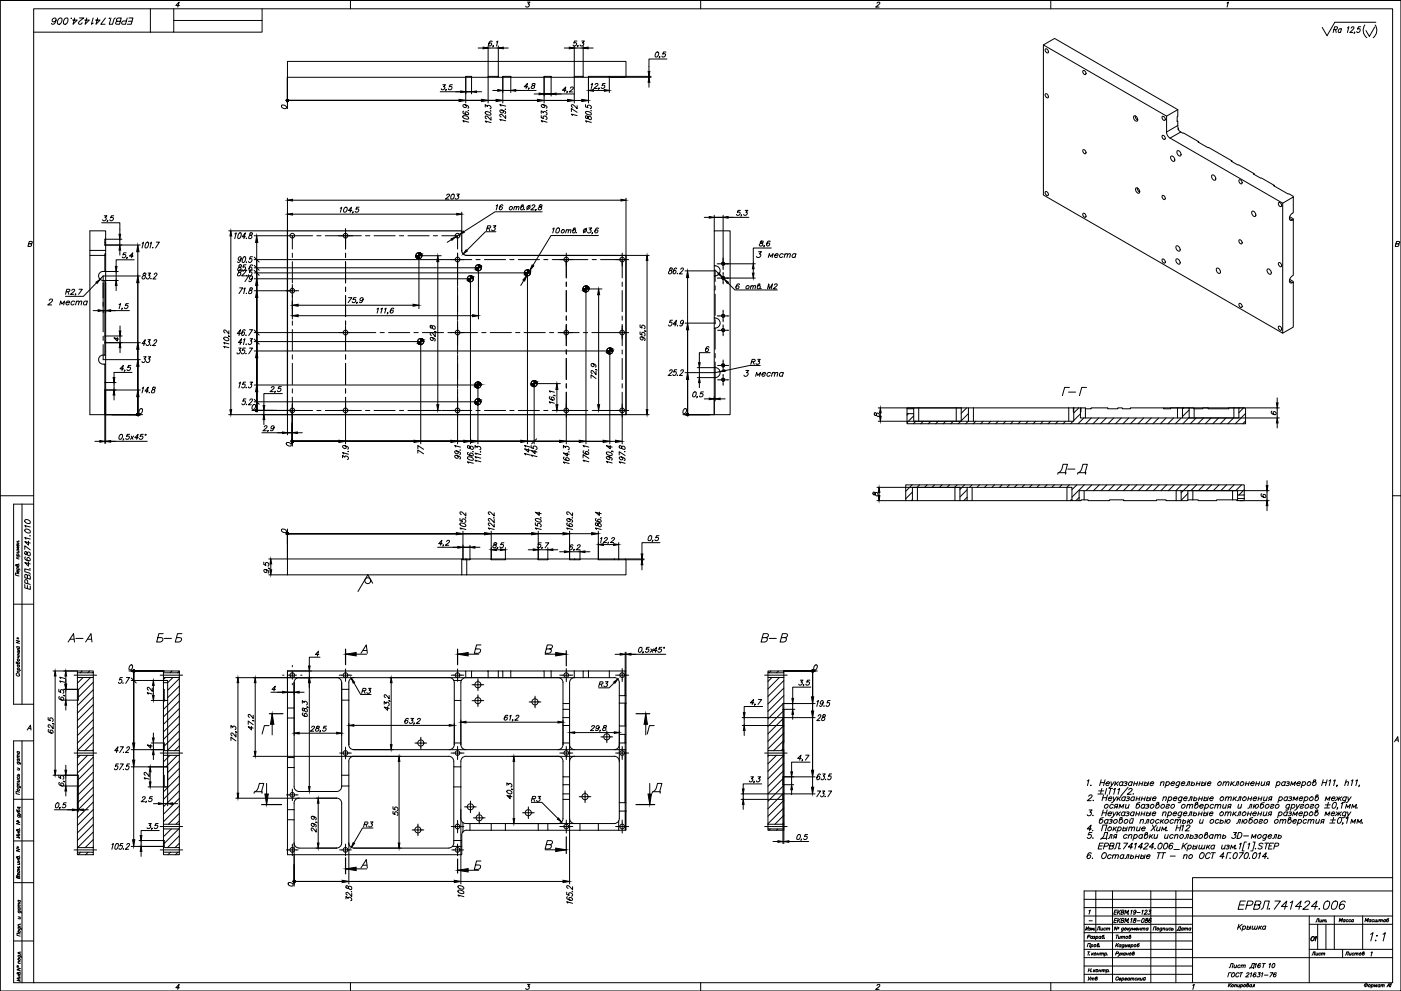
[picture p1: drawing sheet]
<svg xmlns="http://www.w3.org/2000/svg" width="594mm" height="420mm" viewBox="0 0 594 420" stroke-linecap="round" stroke-linejoin="round" font-family="sans-serif">
<defs><g id="words">
<g font-size="7.9">
<text x="447.7" y="202.1">Д-Д</text>
<text x="106.9" y="337.6">Д</text>
<text x="275.5" y="337.6">Д</text>
</g>
<g font-size="7.1">
<text x="449.4" y="169">Г-Г</text>
<text x="27.9" y="273.4">А-А</text>
<text x="65.6" y="273.4">Б-Б</text>
<text x="321.7" y="273.4">В-В</text>
<text x="524.2" y="386.6">ЕРВЛ.741424.006</text>
<text x="580.3" y="400">1:1</text>
</g>
<g font-size="6.2">
<text x="20.8" y="11.6">ЕРВЛ.741424.006</text>
<text x="523.9" y="395.8">Крышка</text>
</g>
<g font-size="5.7">
<text x="320" y="110.4">3 места</text>
<text x="19.4" y="130.5">2 места</text>
<text x="314.7" y="160.9">3 места</text>
<text x="14.1" y="251.2" transform="rotate(-90 14.1 251.2)">ЕРВЛ.468741.010</text>
<text x="460" y="365.1">6. Остальные ТТ - по ОСТ 4Г.070.014.</text>
</g>
<g font-size="4.9">
<text x="498.1" y="395.8">Дата</text>
<text x="554.9" y="400">О1</text>
<text x="519.6" y="415.6">ГОСТ 21631-76</text>
<text x="587.4" y="419.8">А1</text>
</g>
<g font-size="4.4">
<text x="464.3" y="395.5">Лист</text>
<text x="557" y="392.3">Лит.</text>
<text x="566.9" y="391.9">Масса</text>
<text x="577.8" y="391.9">Масштаб</text>
<text x="472.4" y="399">Титов</text>
<text x="555.3" y="406">Лист</text>
<text x="569.7" y="406">Листов</text>
<text x="460.4" y="417">Утв</text>
</g>
<g font-size="3.1">
<text x="6.3" y="272">о</text>
<text x="6.3" y="349.6">о</text>
<text x="6.3" y="411">о</text>
</g>
<text font-size="2.6" x="460.7" y="391.6">-</text>
</g></defs>
<g fill="none" stroke="#000" stroke-width=".42">
<path d="M.1 .2h593.9v420h-593.9zM14.3 3.7h576.2v412.9h-576.2zM14.3 13.6h49.5M63.8 3.7v9.9M73.7 3.7v9.9h-9.9M73.7 8.7h37.4M76.1 2.3h-1.5l1.4-1.4-.6 2.1M111.1 3.7v9.9h-37.4M148.6 .2v3.5M207 19.5v12.9M208.7 17.7l-.1-.2a1.18 1.18 0 0 0-1.3 .6 1.18 1.18 0 0 0 .3 1.4 .68 .68 0 0 0 .8-.4 .68 .68 0 0 0-.4-.9l-.8 .6M209.2 19.4l-.3 .5"/>
<path d="M210.5 17.8l.6-.4-.6 2.1M211.3 19.5v12.9M223.6 .9h1.1l-.8 .8a.78 .78 0 0 1 .3 1.2 .78 .78 0 0 1-1.2-.1l-.1-.2M243.5 19.5v12.9M244.7 17.4h-1.1l-.3 .9a.68 .68 0 0 1 1-.1 .68 .68 0 0 1 0 1l-.9 .3-.4-.4M245.1 19.4l-.3 .5M246.7 17.4h1.1l-.8 .8h.3a.78 .78 0 0 1-.1 1.2 .78 .78 0 0 1-1.2-.3M247.3 19.5v12.9M297.1 .2v3.5M371.9 1.4a.6 .6 0 0 1 .6-.5 .6 .6 0 0 1 .6 .6l-1.8 1.5h1.5M442.4 19.1l52.3 30.1v6.8M442.4 19.1v63.6l101.5 58.6v-55.2l-47.7-27.6 4.5-2.5"/>
<path d="M442.4 19.1l4.8-2.8 52.2 30.2M445.6 .2v3.5M520.3 1.3l.6-.4-.6 2.1M565.6 12.5l1.2-.1 .3-.9-1.1-.2-.7 2.5M566.3 12.5l.3 1.3M568.8 12.5a.82 .82 0 0 0-1.2 0 .82 .82 0 0 0 0 1.2l.4 .1 .5-.3M568.8 12.1l-.4 1.7M571.4 11.8l.6-.5-.7 2.5M573 11.9a.6 .6 0 0 1 .5-.6 .6 .6 0 0 1 .6 .5l-1.7 2h1.3M574.5 13.7l-.4 .6M577 11.3h-1l-.3 1.1 .4-.3a.77 .77 0 0 1 .5 1.2 .77 .77 0 0 1-1.3 0M578.7 10.6a4 4 0 0 0 .9 5.4"/>
<path d="M582.9 11.4l-2.2 4.1-1.5-2.5M583.1 10.6a4 4 0 0 1-.8 5.4M583.4 9.4h-17.4l-3.3 5.8-2-3.6M121.9 32.8v13.3M186.7 38.9h10.8M187.8 35.9h1.1l-.8 .8h.3a.77 .77 0 0 1-.1 1.2 .77 .77 0 0 1-1.2-.3M189.2 38l-.3 .5M191.8 35.9h-1l-.3 .9a.74 .74 0 0 1 1.2 .3 .74 .74 0 0 1-.8 1l-.6-.1-.2-.4M197.5 38.9h2.5h-2.5M200 39.8v-7h-2.5v10.8M202.1 38.9h2.1M202.7 20.4h2.2"/>
<path d="M207 20.4h4.3M208.9 38.4h2.2M211.3 32.8h-4.3v10.8M213.2 32.8h3.4M213.2 32.4v11.2M213.4 20.4h2.1M216.6 38.4h-3.4h3.4M216.6 32.4v6.8M216.6 38.4h10.7M223.8 36.8h-1.5l1.4-1.4-.6 2.1M224.3 37.4l-.3 .5M225.9 35.5l-.2 .6 .8 .3a.66 .66 0 0 1-.3 1 .66 .66 0 0 1-.9-.6l1.6-1.1-.3-.3z"/>
<path d="M226.5 39.8h2.1M230.7 32.8v-.4h3v.4h9.8v-.4h3.8v.4h2.2v-.4h8.9v.4h17.7M230.7 32.8h-14.1v-.4h-3.4v.4h-1.9v-.4h-4.3v.4h-7v-.4h-2.5v.4h-75.6v-6.8h143.5v6.4l-.3 .4h-15.6M230.7 32.8h3M230.7 32.4v11.2M233.7 39.8h-3h3M233.7 32.4v8.3M233.7 39.8h9.9M239.3 20.4h2.1M240 38.3h-1.5l1.4-1.4-.6 2.1M240.6 38.9l-.3 .5M241.9 37.4l.5-.5 .7 .4-1.7 1.7h1.4"/>
<path d="M243.5 20.4h3.8M247.3 32.8h-3.8v10.8M249.4 20.4h2.1M249.5 32.4v11.2M250.7 35.8l.6-.4-.6 2.1M251.6 38.4h4.7M252.4 35.9l.5-.5 .7 .4-1.8 1.7h1.5M254.1 37.4l-.4 .5M256.6 35.4h-1l-.3 .9a.74 .74 0 0 1 1.2 .3 .74 .74 0 0 1-.8 .9l-.8-.4M275.2 32.4v.4M275.2 34.9v2.1M276.1 32.4h-17.7v6.8"/>
<path d="M278.4 22.1h.5a1.19 1.19 0 0 1 .2 1.3 1.19 1.19 0 0 1-1.2 .7l-.1-.8zM279.8 24.1l-.3 .5M282.4 22.1h-1l-.4 .9a.66 .66 0 0 1 1-.1 .66 .66 0 0 1 0 1l-.9 .3-.4-.4M282.8 25h-7.6v5.3M443.3 39.8a1.03 1.03 0 0 1 1.1 .5 1.03 1.03 0 0 1-.2 1.2 1.25 1.25 0 0 1-.9-1.7zM443.3 20.7a1.02 1.02 0 0 1 1.1 .6 1.02 1.02 0 0 1-.2 1.2 1.25 1.25 0 0 1-.9-1.8zM459.3 29.9a1.05 1.05 0 0 1 1 .6 1.05 1.05 0 0 1-.1 1.2 1.23 1.23 0 0 1-.9-1.8zM119.4 44.6a1.31 1.31 0 0 1 1.4 .1 1.31 1.31 0 0 1 .6 1.2 1.27 1.27 0 0 1-1.4 0 1.27 1.27 0 0 1-.6-1.3zM121.9 42.6h124.8M196.4 49.1a1.47 1.47 0 0 1 1.5 0 1.47 1.47 0 0 1 .7 1.4 1.53 1.53 0 0 1-2.2-1.4zM196.6 47.2h-.2a1.4 1.4 0 0 0 .8 1.4 1.4 1.4 0 0 0 1.5-.3 .8 .8 0 0 0-.6-.8 .8 .8 0 0 0-.9 .4l.7 .7M196.7 51.7l-.4-.6 2.4 .7"/>
<path d="M197.1 44.4l.7 .7a.72 .72 0 0 1-1.1 .4 .72 .72 0 0 1-.1-1.1l1.7 .4 .4 .6-.3 .4M198.6 46.8h-.1M205.8 45.4v-1l.9 .8v-.3a.81 .81 0 0 1 1.2 0 .81 .81 0 0 1-.2 1.2M205.8 47.4a1.47 1.47 0 0 1 1.6 0 1.47 1.47 0 0 1 .7 1.4 1.53 1.53 0 0 1-2.3-1.4zM206.2 51.9l-.4-.6 2.4 .7M208.1 46.9l-.1 .1M208.2 49.6v1.4l-1.5-1.6-.9-.1v.7l.5 .3M212.4 51.2l-.5-.6 2.5 .6M212.4 45l-.5-.6 2.5 .6M212.8 46.7l.7 .7a.73 .73 0 0 1-1.1 .3 .73 .73 0 0 1-.1-1.1l2 .7 .1 .5-.3 .3M214.3 46.2l-.1 .1M214.4 48.9v1.3l-2-1.8a.6 .6 0 0 0-.5 .7 .6 .6 0 0 0 .6 .5"/>
<path d="M229.5 49v.9l1.1 .4-.3-.4a.77 .77 0 0 1 1.2-.6 .77 .77 0 0 1 0 1.3M229.5 48v-1l.9 .8v-.3a.81 .81 0 0 1 1.2 .1 .81 .81 0 0 1-.1 1.2M230 51.7l-.5-.6 2.5 .7M230.3 44.4l.7 .7a.72 .72 0 0 1-1 .4 .72 .72 0 0 1-.2-1.1l1.7 .4 .5 .6-.4 .4M231.8 46.8h-.1M242.3 47.3v-1.3l2.4 1.6M242.8 49l-.5-.6 2.4 .6M244.7 44.8v1.3l-1.1-1.2-1.1-.5-.2 .6 .6 .5M248.3 44.4v.9l1.1 .4-.3-.5a.77 .77 0 0 1 1.2-.5 .77 .77 0 0 1 0 1.3M248.4 49.1v.9l.7 .2a.78 .78 0 0 1 1-.9 .78 .78 0 0 1 .2 1.4l-.8-.5-.4-.9zM248.4 47.3a1.53 1.53 0 0 1 2.3 1.3 1.47 1.47 0 0 1-1.6 .1 1.47 1.47 0 0 1-.7-1.4zM248.8 51.8l-.5-.6 2.5 .7"/>
<path d="M250.7 46.9h-.2M480.9 49.1a1.42 1.42 0 0 1 1.3 .8 1.42 1.42 0 0 1-.1 1.5 1.55 1.55 0 0 1-1.2-2.3zM481.4 49.1l.1 .9 .9 .9M492.9 57.4a1.05 1.05 0 0 1 1 .6 1.05 1.05 0 0 1-.1 1.1 1.23 1.23 0 0 1-.9-1.7zM492.9 49.3a1.05 1.05 0 0 1 1 .6 1.05 1.05 0 0 1-.1 1.2 1.23 1.23 0 0 1-.9-1.8zM494.6 56l.5 1.5 1 1.1M499.2 51.2l.2 .2M499.4 53.2l.3 1.3M499.4 46.5v2.9l-.2 .1 .2 3.7M499.4 46.5l-4.7 2.7M499.4 53.2l-4.7 2.8M499.8 54.5l-.3 .2 .2 .3 .9 .9"/>
<path d="M499.8 54.5v.6M500.7 56l1.2 .4 6.4 3.7-.3 .1 14.4 8-.3 .2 9.7 5.2-.3 .2 3.1 1.8 .3-.2 11.3 6.9 .3-.2 1.9 1.1v.3M459.3 63.5a1.04 1.04 0 0 1 1 .6 1.04 1.04 0 0 1-.1 1.1 1.25 1.25 0 0 1-.9-1.7zM481.7 79.7a1.32 1.32 0 0 1 1.4 .7 1.32 1.32 0 0 1-.4 1.6 1.63 1.63 0 0 1-1-2.3zM482.2 79.7l.2 .9 .9 .8M496.5 66.4a1.28 1.28 0 0 1 1.4 .5 1.28 1.28 0 0 1-.1 1.5 1.58 1.58 0 0 1-1.3-2zM499.3 63.9a1.4 1.4 0 0 1 1.3 .7 1.4 1.4 0 0 1-.1 1.5 1.51 1.51 0 0 1-1.2-2.2zM508.3 60.1v.3M513.8 74.4a1.29 1.29 0 0 1 1.5 .5 1.29 1.29 0 0 1-.1 1.5 1.57 1.57 0 0 1-1.4-2zM522.4 68.2v.3M525.5 76.2a1.05 1.05 0 0 1 1 .6 1.05 1.05 0 0 1-.1 1.2 1.25 1.25 0 0 1-.9-1.8zM531.8 73.6v.3"/>
<path d="M540.4 78.6v.3M43.1 94.4h7.7v4.9M44.2 91.5h1.1l-.8 .8h.3a.78 .78 0 0 1-.1 1.1 .78 .78 0 0 1-1.2-.2M45.7 93.5l-.3 .5M48.2 91.5h-.9l-.4 .9a.7 .7 0 0 1 1.1 0 .7 .7 0 0 1-.4 1.1l-.6 .1-.4-.4M97 97.9h24.9M99.6 99.2l.6-.5-.7 2.5M101.5 98.8l.5-.1a1.48 1.48 0 0 1-1.1 2.3v-1.2zM106.1 98.8l-.2 .7a.78 .78 0 0 1 .9 1.1 .78 .78 0 0 1-1.4 .1l.2-.6 1.4-.8v-.5zM107.8 99.9h16.2M121.9 84v100.4M124.1 84.9h139.2"/>
<path d="M124.1 90.8h69.6M132.6 99.9h-8.6v5.7M134.3 99.9h1.8M137.9 99.9h8.6v5.7v-5.7h6.7M143.5 99.9h6M144.3 88.3l.6-.5-.6 2.2M146 88.3l.8-.5a1.19 1.19 0 0 1 .3 1.4 1.19 1.19 0 0 1-1.3 .7l-.1-.8zM146.5 96.9v6.1M149.2 89.3h-1.5l1.4-1.5-.6 2.2M149.7 89.9l-.3 .5M152.3 87.8h-1l-.4 1a.73 .73 0 0 1 1.3 .2 .73 .73 0 0 1-.9 1l-.6-.1-.1-.3M155 99.9h1.8"/>
<path d="M158.6 99.9h9M169.4 99.9h1.8M173 99.9h9M183.7 99.9h1.8M187.3 99.9h6.7v5.7M189.4 82.8l.5-.5h.4l.3 .4-1.7 1.7h1.4M191.4 82.7l.8-.4a1.19 1.19 0 0 1 .3 1.4 1.19 1.19 0 0 1-1.3 .6zM193.7 82.3h1.1l-.8 .8h.3a.79 .79 0 0 1-.2 1.1 .79 .79 0 0 1-1.1-.2M194.9 99.4l-1.7 1.1M195.8 90v7.9M206.6 96.7l1.2-.1 .3-.7-1.3-.2-.5 2.1M207.3 96.7l.4 1.1"/>
<path d="M209.1 95.7h1.2l-.9 .8h.3a.77 .77 0 0 1-.1 1.2 .77 .77 0 0 1-1.1-.3M210.3 98.3h-4.5l-7.9 7.9M210.4 87.2l.6-.4-.6 2.2M213.2 87.2v-.2a1.16 1.16 0 0 0-1.3 .6 1.16 1.16 0 0 0 .3 1.4 .69 .69 0 0 0 .8-.6 .69 .69 0 0 0-.5-.8l-.8 .7M218.1 88l.9-.4-.2 1.4M218.2 87.5l-.4 1.5M219.1 88l1-.4-.3 1.4M221.4 87.5a.67 .67 0 0 1 .5 1.1 .67 .67 0 0 1-1.2 0l.4-1.6 .7-.2 .1 .4-1 .6M222.3 88.8l.1 .1M224.8 87l-1.4 2M225.6 87.3a.6 .6 0 0 1 .7-.5 .6 .6 0 0 1 .5 .7l-1.7 1.5h1.4M227.3 88.9l-.3 .5"/>
<path d="M228.8 87l-.1 .5 .8 .3a.69 .69 0 0 1-.3 1.1 .69 .69 0 0 1-.9-.6l1.5-1-.2-.5zM229.9 89.8h-20l-13.2 8.5M234.3 97.1l.7-.5-.6 2.2M236.3 96.7l.6-.1a1.05 1.05 0 0 1 .3 1.5 1.05 1.05 0 0 1-1.5 .3zM240.1 97.7l1-.2-.3 1.3M240.2 97.4l-.4 1.4M241.1 97.7l1-.2-.2 1.3M243.4 97.4a.66 .66 0 0 1 .5 1 .66 .66 0 0 1-1.1 0l.4-1.5 .7-.3-.1 .6-.8 .5M244.3 98.6l.1 .1M248.8 96.7l-1.5 2.1M249.8 96.6h1.1l-.8 .9h.3a.78 .78 0 0 1-.1 1.1 .78 .78 0 0 1-1.2-.2M251.3 98.7l-.4 .5"/>
<path d="M253.8 99.9h-20.1l-7.7 12.6M253.8 96.9l-.1-.2a1.19 1.19 0 0 0-1.3 .6 1.19 1.19 0 0 0 .3 1.5 .68 .68 0 0 0 .8-.5 .68 .68 0 0 0-.5-.8l-.8 .5M265.4 84v91.8h9.9M298.6 92.2h2.2M302.9 92.2h3.7h-3.7M302.9 91.3v6.6M306.6 91.3v23M306.6 92.2h11M314 89.2h-1l-.4 .9a.69 .69 0 0 1 1.2 0 .69 .69 0 0 1-.4 1.1l-.7 .1-.4-.4M314.5 91.2l-.4 .5M316 89.2h1.1l-.8 .8h.3a.77 .77 0 0 1-.1 1.2 .77 .77 0 0 1-1.1-.3M443.3 81.2a1.03 1.03 0 0 1 1.1 .6 1.03 1.03 0 0 1-.2 1.2 1.23 1.23 0 0 1-.9-1.8z"/>
<path d="M459.3 90.5a1.02 1.02 0 0 1 1 .5 1.02 1.02 0 0 1-.1 1.2 1.2 1.2 0 0 1-.9-1.7zM492.9 82.9a1.04 1.04 0 0 1 1 .5 1.04 1.04 0 0 1-.1 1.2 1.25 1.25 0 0 1-.9-1.7zM530.8 89.7a1.28 1.28 0 0 1 1.5 .6 1.28 1.28 0 0 1-.1 1.5 1.63 1.63 0 0 1-1.4-2.1zM542.2 85.9a1.03 1.03 0 0 1 1.1 .5 1.03 1.03 0 0 1-.2 1.2 1.23 1.23 0 0 1-.9-1.7zM543.9 86.1l4.5-2.6v6.7a2.23 2.23 0 0 0-1.3 3.2l1.3-.4v23.7a2.25 2.25 0 0 0-1.3 3.2l1.3-.3v19.1l-4.5 2.6M546.7 92.6l1.3 .7M546.9 91.9l1.5 .9v.2M12.1 103.4l1.2 .1v.6l-.5 .4h-1l.6-2.1h1.2v.6l-.5 .4M38.1 106.2h6.7M41 119.9l-5.6 5.7h-7.6M43.6 115.1a1.93 1.93 0 0 0-1.8 1.9 1.93 1.93 0 0 0 1.8 1.9h6.5M43.6 115.1h6.5"/>
<path d="M43.7 117v23.7M43.7 117h15.8M43.7 117l-1.3 1.4M44.5 118.9v31.7h-.8M44.5 115.1v-6.8h-6.4v67.5h22.4M44.5 102.8h.3M44.5 101.4h7.2M44.8 120v22.5h-.3h7.3M44.8 106.2v1.3h-.3v.8h.3M44.8 101.4v4.8M44.8 107.5v25M49.2 115.1v3.8"/>
<path d="M50.8 101.4v2.5M50.8 106v2.2M53.5 107.2h-1l-.4 .9a.71 .71 0 0 1 1.2 0 .71 .71 0 0 1-.5 1.1l-.6 .1-.4-.4M53.9 109.2l-.3 .5M56.4 108.6h-1.5l1.4-1.4-.5 2.1M56.9 110.2h-7.7v2.8M58.4 106.7v69.1M59.5 103.9h-15l.3-6h-6.7v10.4M60.3 103.1l.6-.4-.7 2.5M60.9 115.9l-.2 .7a.76 .76 0 0 1 .9 1.1 .76 .76 0 0 1-1.4 .1l.3-.6 1.3-.8 .1-.5zM62.2 102.8l.5-.1a1.47 1.47 0 0 1-1.1 2.3l-.1-.9zM62.8 115.8h1.1l-.9 .9a.74 .74 0 0 1 .3 1.2 .74 .74 0 0 1-1.2-.1"/>
<path d="M63.7 103.1l.6-.4-.7 2.5M64 118l.1 .2M64.8 104.9l.1 .1M65.4 116.4l.5-.6 .6 .1v.6l-1.7 1.8h1.3M66.3 102.7h1.3l-1.6 2.5M97.9 100v73.7M101.4 114.6l-.2 .7a.76 .76 0 0 1 .8 1.1 .76 .76 0 0 1-1.3 .1l.5-.8 1.1-.6v-.5zM101.5 112.4l-.2 .7a.79 .79 0 0 1 .9 1.1 .79 .79 0 0 1-1.4 .1l.5-.8 .9-.4 .3-.5-.3-.3zM102.2 109.6l-.7 .8a.72 .72 0 0 1-.4-1.1 .72 .72 0 0 1 1.1-.1l-.4 1.6-.6 .5-.4-.3M103.1 115.1a.56 .56 0 0 1 .6-.6 .56 .56 0 0 1 .5 .7l-1.7 1.8h1.3M103.3 108.9l.6-.1a1.44 1.44 0 0 1 .1 1.5 1.44 1.44 0 0 1-1.2 .9l-.1-1zM104.1 100.4h-1.4l1.4-1.7-.7 2.5"/>
<path d="M104.2 117h1.3l-1.6 2.4M104.3 112.3h-.9l-.4 1 .5-.2a.77 .77 0 0 1 .4 1.2 .77 .77 0 0 1-1.2 0M104.5 101h.1M104.5 111v.2M104.5 116.7v.1M104.6 114.5l.1 .1M107 117.8l-.7 .7a.73 .73 0 0 1-.3-1.1 .73 .73 0 0 1 1.1-.1l-.7 2-.6 .1-.2-.3M107.1 108.8h-1l-.3 1.1 .4-.3a.77 .77 0 0 1 .5 1.2 .77 .77 0 0 1-1.3 0M107.1 112.6l-.1-.2a1.42 1.42 0 0 0-1.3 .8 1.42 1.42 0 0 0 .2 1.6 .73 .73 0 0 0 .9-.7 .73 .73 0 0 0-.8-.8l-.4 .6M107.1 114.5h-1l-.3 1a.7 .7 0 0 1 1.1 0 .7 .7 0 0 1-.3 1.1l-.8 .4-.4-.5M107.8 110.1h89M107.8 109l2.1 2.1"/>
<path d="M107.8 118.2h91.7v70M107.8 113.5h95.4M107.8 112.5l2.1 2.1M107.8 115.7h116.2M107.8 114.6l2.1 2.2M108.9 102.8v71.2M124 107.4v1.8M124 111v8.9M146.5 107.4v1.8M146.5 111v8.9M177.2 108.4h9.9M177.6 108.4v22.5"/>
<path d="M185.6 110.9v60.7M191.4 101.6l-1.8 1.1M194 107.3v14.1M200 110.1h-6v7.7M201.8 110.1h1.8M202.9 113.5v21.8M205.4 110.1h9M216.2 110.1h1.8M219.8 110.1h8.9M222.1 118.9l-1.3 2.1M223.7 115.7v72.5M224.7 114.6l-1.3 2.2"/>
<path d="M230.6 110.1h1.7M234.2 110.1h5.9v7.7v-7.7h9.2M237.4 110.1h5.5M240.1 107.3v5.5M240.1 119.6v1.8M251.1 110.1h1.8M254.6 110.1h9.2v7.7M261 110.1h5.6M263.8 107.3v5.5M263.8 119.6v1.8M265.4 108.3h9.9M274.4 110.4v63.3"/>
<path d="M284.2 113.7l-.3 .8a.78 .78 0 0 1 1 .5 .78 .78 0 0 1-.5 .9 .78 .78 0 0 1-1-.3l.5-.8 1.1-.6 .1-.5zM286.9 114v-.3a1.4 1.4 0 0 0-1.4 .9 1.4 1.4 0 0 0 .3 1.5 .73 .73 0 0 0 .9-.6 .73 .73 0 0 0-.8-.8l-.5 .6M287.2 115.9l.1 .1M288.6 114.2a.56 .56 0 0 1 .7-.6 .56 .56 0 0 1 .4 .7l-1.6 1.8h1.3M290.5 114.9h12.7v4.5M291.6 117.7v58.1M302.9 112.7v4.3M303.1 114.4l1.5 1.5M303.2 112.7a2.14 2.14 0 0 1 2.2 2.1 2.14 2.14 0 0 1-2.2 2.2M303.2 117h-.3v17.9h.3M303.2 112.7h-.3v-14.8h6.7v77.9h-6.7v-15.7h.3M304.1 117.9h16.2"/>
<path d="M304.1 111.8h16.2M305.9 112a.7 .7 0 0 1 .7-.9 .7 .7 0 0 1 .7 .8 .7 .7 0 0 1-.9 .6M305.9 118.1a.7 .7 0 0 1 .7-.9 .7 .7 0 0 1 .7 .7 .7 .7 0 0 1-.9 .7M306.1 117.4l1 1M306.6 115.4v5M308.6 119.9l3 3h18M319.4 114v1.8M322.6 102.3l-.2 .6 .9 .3a.68 .68 0 0 1-.4 1.1 .68 .68 0 0 1-.9-.7l1.6-.9v-.4zM326.6 102.5l-.1-.2a1.18 1.18 0 0 0-1.3 .6 1.18 1.18 0 0 0 .3 1.4 .68 .68 0 0 0 .8-.5 .68 .68 0 0 0-.4-.8l-.8 .6M492.9 109.9a1.04 1.04 0 0 1 1 .5 1.04 1.04 0 0 1-.1 1.2 1.25 1.25 0 0 1-.9-1.7zM498.7 109.9a1.32 1.32 0 0 1 1.4 .6 1.32 1.32 0 0 1 0 1.5 1.64 1.64 0 0 1-1.4-2.1zM498.9 104.3a1.42 1.42 0 0 1 1.3 .7 1.42 1.42 0 0 1-.1 1.5 1.53 1.53 0 0 1-1.2-2.2z"/>
<path d="M516 113.7a1.29 1.29 0 0 1 1.3 .8 1.29 1.29 0 0 1-.3 1.5 1.6 1.6 0 0 1-1-2.3zM525.5 101.7a1.05 1.05 0 0 1 1 .6 1.05 1.05 0 0 1-.1 1.1 1.23 1.23 0 0 1-.9-1.7zM537.5 114a1.42 1.42 0 0 1 1.3 .8 1.42 1.42 0 0 1-.1 1.5 1.53 1.53 0 0 1-1.2-2.3zM542.2 111.4a1.02 1.02 0 0 1 1.1 .5 1.02 1.02 0 0 1-.2 1.2 1.25 1.25 0 0 1-.9-1.7zM546.7 119.1l1.3 .7M546.9 118.4l1.5 .9v.3M591.9 103.4l1.2 .1v.6l-.5 .4h-1l.6-2.1h1.2v.6l-.5 .4M28.1 123.7l1.2-.1 .3-.7-1.3-.3-.5 2.2M28.8 123.7l.4 1.1M30.5 123.1l.5-.5h.4l.3 .5-1.8 1.7h1.4M33.5 122.6h1.4l-1.6 2.2M39.5 131.7h2.1"/>
<path d="M43.7 131.7h1.1h-1.1M44.8 131.7h10.1M49.2 121v2.2M50.5 129.1l.6-.4-.6 2.2M50.9 138.2v2.1M51.9 130.7l-.4 .5M54.5 128.7h-1.1l-.3 .9a.65 .65 0 0 1 1-.1 .65 .65 0 0 1-.1 1l-.9 .4-.3-.5M101.6 122h1.3l-1.6 2.5M103.3 122.5l.6-.5-.6 2.5M104.5 124.3v.1M105.8 139.8h1.3l-1.6 2.5M106.1 122.2l-.2 .7a.78 .78 0 0 1 .9 1 .78 .78 0 0 1-1.4 .1l.2-.6 1.3-.5 .2-.5-.3-.4z"/>
<path d="M107.8 123.3h18.8M107.8 140l2.1 2.1M124 120.6v14.7M124 136.1v1.8M124 139.7v9M126.4 133.9h74M126.4 129.4h48.7M146.5 121.8v1.7M146.5 125.3v9M146.5 136.1v1.8M146.5 138.3v10.4M147.8 126.2h1.4l-1.6 2.1"/>
<path d="M151 126.2h-1l-.3 .9a.74 .74 0 0 1 1.2 .3 .74 .74 0 0 1-.9 .9l-.5-.1-.1-.3M151.5 128.2l-.4 .5M154 126.9a.66 .66 0 0 1-.7 .6 .66 .66 0 0 1-.6-.7l.7-.6a1.13 1.13 0 0 1 .6 1.3 1.13 1.13 0 0 1-1.2 .8l-.3-.3M159.9 131l.6-.4-.6 2.2M161.5 131l.6-.4-.6 2.2M163.1 131l.6-.4-.6 2.2M164.5 132.6l-.4 .5M167 130.9l-.1-.2a1.18 1.18 0 0 0-1.3 .6 1.18 1.18 0 0 0 .3 1.5 .68 .68 0 0 0 .8-.5 .68 .68 0 0 0-.5-.9l-.7 .6M182.5 138v1l.6 .1 .2-.5a.67 .67 0 0 1 1.2 0 .67 .67 0 0 1-.7 .9l-.7-1.4zM194 121.8v14M194 136.1v14M240.1 123.2v9"/>
<path d="M240.1 134v1.8M240.1 137.5v9.1M248.1 122.5h7.1M248.5 122.5v65.7M253.8 125v46.6M263.8 123.2v9M263.8 134v1.8M263.8 137.5v9.1M271.4 137.7v1l.9 .4a.74 .74 0 0 1 .3-1.3 .74 .74 0 0 1 .9 .9l-.1 .5-.3 .2M285.2 135.8h-1l-.3 1 .4-.2a.77 .77 0 0 1 .5 1.1 .77 .77 0 0 1-1.3 .1M286.9 137.4h-1.4l1.4-1.6-.7 2.4M287.3 138l.1 .1"/>
<path d="M289.8 136.6l-.8 .7a.77 .77 0 0 1-.4-1 .77 .77 0 0 1 1.1-.4 1.5 1.5 0 0 1-1.4 2.2v-.2M290.5 137h12.7M302.9 134.9v4.2M303.2 134.8a2.14 2.14 0 0 1 2.2 2.2 2.14 2.14 0 0 1-2.2 2.1M303.2 121.2v1.8M303.2 124.8v8.9M303.2 135.6v1.7M304.1 133.9h5M305.9 134.1a.7 .7 0 0 1 .7-.9 .7 .7 0 0 1 .7 .8 .7 .7 0 0 1-.9 .6M306.6 131.5v4.9M306.6 137.7v4.7M313.6 120.7l-.1-.3a1.19 1.19 0 0 0-1.3 .7 1.19 1.19 0 0 0 .3 1.4 .68 .68 0 0 0 .8-.5 .68 .68 0 0 0-.5-.8l-.7 .6"/>
<path d="M318.4 121.5l1-.3-.2 1.3M318.5 121.1l-.4 1.4M319.4 121.5l1-.3-.3 1.3M321.7 121.1a.68 .68 0 0 1 .5 1 .68 .68 0 0 1-1.1 0l.4-1.5 .6-.2v.5l-.8 .5M322.6 122.3l.1 .1M325.4 122.5l.6-2.1 .2 2.1 1.4-2.1-.6 2.1M328.4 120.9l.5-.5h.6l.1 .4-1.8 1.7h1.4M525.5 128.7a1.05 1.05 0 0 1 1 .5 1.05 1.05 0 0 1-.1 1.2 1.23 1.23 0 0 1-.9-1.7zM542.2 138.3a1.02 1.02 0 0 1 1.1 .6 1.02 1.02 0 0 1-.2 1.2 1.25 1.25 0 0 1-.9-1.8zM43.7 150.5a1.93 1.93 0 0 0-1.9 2 1.93 1.93 0 0 0 1.9 1.9M43.7 154.4h.8v11M43.7 142.5v1.8"/>
<path d="M43.7 146.1v6.4h15.8M44.5 150.6h.3M44.5 154.4h.3M44.5 144.6h.3M44.8 142.5v2.8M49.8 143.1v1.5l-1.5-1.4 2.2 .6M50.9 142.5v2.8M50.9 147.4v2.1M52.4 156.4h-1.5l1.4-1.5-.6 2.2M53 157l-.4 .5M55.5 154.9h-1l-.3 1a.75 .75 0 0 1 1.2 .2 .75 .75 0 0 1-.9 1l-.6-.4M56 157.9h-7.6v2.2"/>
<path d="M59.5 145.3h-15h.3v42.7M60.9 151.3h1.1l-.9 .9h.3a.81 .81 0 0 1 0 1.2 .81 .81 0 0 1-1.2-.2M61.7 145.7h-1.5l1.4-1.7-.7 2.5M62.8 144h1l-.8 1a.82 .82 0 0 1 .4 1.1 .82 .82 0 0 1-1 .4l-.4-.4M62.8 151.3h1.1l-.9 .9h.3a.81 .81 0 0 1 0 1.2 .81 .81 0 0 1-1.2-.2M63.9 146.3l.1 .1M65.3 144.6a.6 .6 0 0 1 .5-.6 .6 .6 0 0 1 .7 .5l-1.8 2h1.3M95 143a1.25 1.25 0 0 1 1.4 .1 1.25 1.25 0 0 1 .5 1.3 1.27 1.27 0 0 1-1.4-.1 1.27 1.27 0 0 1-.5-1.3zM96.9 142.5l.5 .3M97 147.4l-2.1-.5 .4 .5M97 145.8l-2.1-.6 .4 .6M97 140.3v1.3l-1.7-1.7-.4 .3v.4l.5 .5"/>
<path d="M101.2 147.6h1l-.8 .9a.74 .74 0 0 1 .3 1.2 .74 .74 0 0 1-1.2-.1M102 141.4h-1.4l1.4-1.6-.7 2.5M102.5 145.2h-1.4l1.4-1.6-.7 2.5M103.3 144.1l.6-.5-.7 2.5M103.9 140.1v-.2a1.41 1.41 0 0 0-1.2 .9 1.41 1.41 0 0 0 .2 1.5 .83 .83 0 0 0 .8-.7 .83 .83 0 0 0-.5-.9l-.7 .7M104.1 147.6h-1l-.4 1 .5-.2a.77 .77 0 0 1 .5 1.2 .77 .77 0 0 1-1.3 0M104.3 142l.1 .2M104.3 149.8l.1 .1M104.4 145.8l.1 .2M105.8 147.6h1.3l-1.6 2.4M106 143.6h1.1l-.8 1a.83 .83 0 0 1 .4 1 .83 .83 0 0 1-1.1 .5l-.3-.5M107.8 141h51.6"/>
<path d="M107.8 144.8h70.6v43.4M107.8 143.8l2.1 2.1M107.8 148.8h150.8M124 150.5v1.8M124 154.1v8.9M146.5 150.5v1.8M146.5 154.1v8.9M161.2 141h1.8M164.8 141h9M175.5 141h1.8M179.1 141h9M183.1 143l.6 .8a.63 .63 0 0 1-.7 .5 .63 .63 0 0 1-.5-.7 .63 .63 0 0 1 .6-.6l1.4 .7-.3 .9"/>
<path d="M184.5 140.5l.4 .3M184.5 141.3v1.4l-1.7-1.7a.65 .65 0 0 0-.4 .6 .65 .65 0 0 0 .5 .6M189.9 141h12.6M194 150.5v14M204.3 141h1.8M207.9 141h8.9M218.6 141h1.8M222.2 141h9M233 141h1.8M236.6 141h9M240.1 148.3v1.8M240.1 151.9v9"/>
<path d="M247.4 141h1.8M251 141h15.6M251.3 154.1l.6 .8a.63 .63 0 0 1-.7 .5 .63 .63 0 0 1-.5-.7 .63 .63 0 0 1 .6-.6l1.3 .7 .1 .5-.3 .4M252.6 156.6l.5 .4M252.7 157.4v1.5l-1.7-1.8a.65 .65 0 0 0-.4 .7 .65 .65 0 0 0 .5 .5M258.6 148.4v39.8M263.8 148.3v1.8M263.8 151.9v9M271.4 140.7v1l.9 .4a.74 .74 0 0 1 .3-1.3 .74 .74 0 0 1 .9 .9l-.1 .6-.3 .1M272.1 142.8l.6 .8a.7 .7 0 0 1-1.1 .4 .7 .7 0 0 1 .1-1.2l1.7 .7-.2 .9M273.4 140.3l.5 .3M283.9 157.4l.6-.6 .5 .2v.5l-1.7 1.7h1.4"/>
<path d="M287 156.8h-.9l-.4 1 .4-.2a.77 .77 0 0 1 .5 1.2 .77 .77 0 0 1-1.3 0M287.2 159l.1 .1M288.6 157.4a.56 .56 0 0 1 .7-.6 .56 .56 0 0 1 .4 .7l-1.6 1.7h1.3M295.7 155.9h7.2v4.2h-7.2M296.6 155.9v4.2M300.6 147.3v-.2a1.17 1.17 0 0 0-1.3 .6 1.17 1.17 0 0 0 .3 1.4 .68 .68 0 0 0 .8-.5 .68 .68 0 0 0-.5-.8l-.8 .6M301.1 149.5h-4.5v4.3M303.2 155.8a2.14 2.14 0 0 1 2.2 2.2 2.14 2.14 0 0 1-2.2 2.1M303.2 148.1v-9h-.3v16.8h.3M303.2 149.9v1.8M303.2 153.5v16.5M304.3 140h4.7"/>
<path d="M304.3 154.9h4.7M305.3 157.6l-2.1 .4h-12.7M305.9 140.2a.7 .7 0 0 1 .7-.9 .7 .7 0 0 1 .7 .8 .7 .7 0 0 1-.9 .6M305.9 155.1a.7 .7 0 0 1 .7-.9 .7 .7 0 0 1 .7 .8 .7 .7 0 0 1-.9 .6M306.6 152.6v4.7M306.6 158.7v4.7M318.7 153.4l1.2-.1 .2-.8-1.1-.1-.6 2.1M319.4 153.4l.4 1.1M321.3 152.4h1.1l-.9 .8h.4a.79 .79 0 0 1-.2 1.1 .79 .79 0 0 1-1.1-.2M322.4 154.9h-4.5l-10.5 2.2M44.5 165.4h.3v10.4h-.3zM44.5 162.2h4.7"/>
<path d="M44.5 165.4v22.6M44.5 165.4h15M48.4 162.2v3.2M48.4 167.5v2.1M59.5 173.4l.5-.1a1.17 1.17 0 0 1 .3 1.3 1.17 1.17 0 0 1-1.3 .7l-.1-.8zM60.3 164.6l.6-.5-.7 2.5M62.9 165.8h-1.4l1.4-1.7-.7 2.5M63.3 166.4v.1M64.9 164.2l-.2 .7a.79 .79 0 0 1 .9 1.1 .79 .79 0 0 1-1.4 .1l.5-.8 1.1-.6v-.5zM97 175.8h24.9M101.4 162.5l.6-.5-.7 2.5M104.2 162h-1l-.4 1.1 .5-.3a.78 .78 0 0 1 .5 1.2 .78 .78 0 0 1-1.3 0"/>
<path d="M104.3 169.1h-1l-.3 1.1a.7 .7 0 0 1 1.1 0 .7 .7 0 0 1-.3 1l-.8 .4-.4-.4M104.4 164.2l.1 .1M104.5 171.4l.1 .1M105.9 169.7a.6 .6 0 0 1 .5-.6 .6 .6 0 0 1 .7 .5l-1.8 2h1.3M106 162h1.1l-.8 .9a.76 .76 0 0 1 .2 1.2 .76 .76 0 0 1-1.2-.1M106.8 174h19.9M107.5 171.6l.5-.1a1.18 1.18 0 0 1 .2 1.4 1.18 1.18 0 0 1-1.3 .6v-.8zM107.8 163.2h94.9v25M107.8 170.3h94.9M107.8 169.3l2.1 2.1M111.9 174v1.8M111.9 177.9v2.1"/>
<path d="M115 164.4l.5-.5h.5l.3 .4-1.8 1.7h1.4M116.7 165.9l-.3 .6M119.3 163.9h-1l-.3 .9a.66 .66 0 0 1 1-.1 .66 .66 0 0 1-.1 1l-.9 .3-.4-.3M119.7 166.9h-7.8v5M124 168.4v5.6h8.6M124 164.8v1.8M124 171.3v17.8M134.3 174h1.8M137.9 174h11.3M146.5 164.8v1.8M153.2 174h-6.7v-5.6v19.8M155 174h1.8"/>
<path d="M158.6 174h9M169.4 174h1.8M173 174h14.1M187.3 174h9.5M194 166.3v7.7h6M194 164.8v1.8M194 168.4v19.8M201.8 174h1.8M205.4 174h9M216.2 174h1.8M219.8 174h8.9M226.5 162.6v25.6"/>
<path d="M226.9 162.6h10.7M230.6 174h1.7M233.2 168.1l-.2 .1a1.17 1.17 0 0 0 .6 1.3 1.17 1.17 0 0 0 1.4-.3 .68 .68 0 0 0-.4-.8 .68 .68 0 0 0-.9 .5l.6 .7M234.2 174h8.7M235 167.6l.4 .3M235 170.9l-2.1-.6 .4 .7M235 166.3l-2.1-.6 .4 .6M236.1 165.1v6.5M240.1 162.7v1.8M249.3 174h-9.2v-7.7v21.9M250.6 160.3v-1.4l2.1 1.6M251.1 174h15.5"/>
<path d="M263.8 162.7v1.8M263.8 166.3v21.9M289.9 173.7l.8-.4a1.17 1.17 0 0 1 .2 1.3 1.17 1.17 0 0 1-1.2 .7zM294 166.5l.9-.3a1.22 1.22 0 0 1 .2 1.3 1.22 1.22 0 0 1-1.3 .7zM295.7 168.2l-.3 .5M296.6 162.2v2.1M298.3 166.2h-1l-.4 .8a.74 .74 0 0 1 1.3 .3 .74 .74 0 0 1-.9 1l-.6-.1-.1-.3M298.6 169.1h2.2M302.9 168.2v7.6h-13.3M302.9 169.1h.3M304.3 161h4.7M305.4 169.1h2.1"/>
<path d="M305.9 161.2a.7 .7 0 0 1 .7-.9 .7 .7 0 0 1 .7 .8 .7 .7 0 0 1-.9 .6M370.9 175l-.2 .6 .4 .5h.3l.3-.8a.69 .69 0 0 1 1.1 .3 .69 .69 0 0 1-.6 .9l-.8-1.4zM372.4 172.9h35.2M372.4 178.6h38.2M373.3 175v1.5M384.6 175.4h2.8v3.2h20.2v-5.7h3v5.7h44.7v-5.7h2.8v4.3h43.3v-4.3h2.8v4.3h21.1v-4.3h2.5l.4 .4v6.4h-143.6zM384.6 173.3v-.4h2.8v.4M384.6 173.3v2.1M384.6 173.3h2.8M385.2 175.4l-.6 .6M387.4 173.3v2.1M387.4 176.3l-2.8 2.9"/>
<path d="M388.3 178.6l-1 1.1M389.6 172.9v5.7M391.5 178.6l-1 1.1M394.7 178.6l-1.1 1.1M397.9 178.6l-1.1 1.1M401 178.6l-1 1.1M404.2 178.6l-1 1.1M405.5 172.9v5.7M407.4 178.6l-1.1 1.1M409.9 172.9l-2.3 2.3M410.6 172.9h42.6M410.6 175.3l-3 3.1"/>
<path d="M410.6 178.5l-1.1 1.2M412.8 172.9v5.7M413.7 178.6l-1 1.1M416.9 178.6l-1 1.1M420.1 178.6l-1.1 1.1M423.3 178.6l-1.1 1.1M426.4 178.6l-1 1.1M429.6 178.6l-1 1.1M432.8 178.6l-1.1 1.1M436 178.6l-1.1 1.1M439.1 178.6l-1 1.1M442.3 178.6l-1 1.1"/>
<path d="M445.5 178.6l-1.1 1.1M448.7 178.6l-1.1 1.1M451.8 178.6l-1 1.1M453.2 172.9h1.9l.2 1.8M453.2 172.9v5.7M455 178.6l-1 1.1M455.1 172.9h.2M457.5 172.9l-2.2 2.2M458.1 172.9h.3M458.1 175.5l-2.8 2.8M459.6 177.2l-2.5 2.5M460.3 173.3l-.1-.4h-1.8l-.3 1.8"/>
<path d="M460.3 173.3v3.9M462.8 177.2l-2.5 2.5M465.9 177.2l-2.4 2.5M469.1 177.2l-2.4 2.5M472.3 177.2l-2.5 2.5M475.5 177.2l-2.5 2.5M478.6 177.2l-2.4 2.5M481.8 177.2l-2.4 2.5M485 177.2l-2.5 2.5M488.2 177.2l-2.5 2.5M491.3 177.2l-2.4 2.5M493.5 172.9h49"/>
<path d="M494.5 177.2l-2.4 2.5M496.4 172.9v.4h-2.9v-.4h-14.2v.4h-3.4v-.4h-1.9v.4h-4.3v-.4h-7v.4h-2.4M497.7 177.2l-2.5 2.5M499.3 172.9v4.3M500.9 177.2l-2.5 2.5M501.4 177.2h41.1M501.9 172.9l-.5 .5M504.2 172.9h2l.2 .4M504.2 173.8l-2.8 2.8M504.2 177l-2.6 2.7M506.4 173.3v3.9M507.2 177.2l-2.4 2.5"/>
<path d="M510.4 177.2l-2.5 2.5M513.6 177.2l-2.5 2.5M516.7 177.2l-2.4 2.5M519.9 177.2l-2.4 2.5M521.1 172.9v.4h-8.9v-.4h-2.2v.4h-3.6M523.1 177.2l-2.5 2.5M523.2 172.9v4.3M527.3 172.9l-2 2.1M528.2 175.3l-4.4 4.4M528.2 178.5l-1.2 1.2M539.3 174.3l-.2 .1a1.17 1.17 0 0 0 .6 1.3 1.17 1.17 0 0 0 1.5-.3 .68 .68 0 0 0-.5-.8 .68 .68 0 0 0-.9 .4l.6 .8M541.6 168.7v2.1"/>
<path d="M541.6 172.9v4.3M541.6 179.3v2.1M40.2 187.1h2.1M44.5 187.1h.3h-.3M44.8 187.1h17.6M51.1 184.3l.5-.1a1.2 1.2 0 0 1 .2 1.4 1.2 1.2 0 0 1-1.3 .6v-1.1zM52.5 186.2l-.4 .5M55 184.2h-1l-.3 .9a.73 .73 0 0 1 1.2 .2 .73 .73 0 0 1-.9 1l-.6-.4M55.6 184.9l.8 1.4M56.7 184.9l-1.4 1.4M58.7 185.6h-1.5l1.4-1.4-.6 2.1M60.8 184.2h-1.1l-.3 .9a.73 .73 0 0 1 1.3 .2 .73 .73 0 0 1-.9 1l-.7-.4"/>
<path d="M111.1 183.5h10.8M112 181a.6 .6 0 0 1 .7-.5 .6 .6 0 0 1 .5 .6l-1.7 1.5h1.4M113.8 182.5l-.4 .5M116.2 181.2l-.7 .6a.63 .63 0 0 1-.5-.7 .63 .63 0 0 1 .6-.5 .63 .63 0 0 1 .6 .6l-.6 1.3-.9-.2M121.5 187.7a1.09 1.09 0 0 1 1.4 0 1.09 1.09 0 0 1 .2 1.4l-1.6-.6zM121.9 183.5h2.1h-2.1M124 187.1h137M126.1 183.5h2.1M145.3 194.1v-1.1l.9 .8v-.2a.81 .81 0 0 1 1.2 0 .81 .81 0 0 1-.1 1.2M145.8 192.5l-.5-.6 2.5 .7M146.1 188.9l.7 .8a.73 .73 0 0 1-1.1 .3 .73 .73 0 0 1-.1-1.1l1.7 .4 .5 .6-.4 .5M147.6 191.3l-.1 .1"/>
<path d="M177.2 192.1v-1.3l2.4 1.6M177.2 190.2v-1.3l2.4 1.6M193.3 189.5l-.5-.6 2.5 .7M193.6 193.1l.7 .7a.73 .73 0 0 1-1.1 .4 .73 .73 0 0 1-.1-1.2l2.1 .8 .1 .5-.4 .3M193.6 191.2l.7 .7a.73 .73 0 0 1-1.1 .3 .73 .73 0 0 1-.1-1.1l2.1 .8 .1 .5-.4 .3M195.2 190.8h-.2M198.3 193.7a1.49 1.49 0 0 1 2.3 1.4 1.5 1.5 0 0 1-2.3-1.4zM198.3 188.9v1l.8 .2a.78 .78 0 0 1 1-.9 .78 .78 0 0 1 .2 1.3l-.9-.4-.3-1zM198.6 191.8l-.3 .1a1.42 1.42 0 0 0 .9 1.3 1.42 1.42 0 0 0 1.5-.2 .81 .81 0 0 0-.6-.9 .81 .81 0 0 0-.9 .4l.7 .8M198.7 196.4l-.5-.6 2.5 .6M200.6 191.4l-.1 .1M201.4 189.9v-1l1 .8a.83 .83 0 0 1 1-.4 .83 .83 0 0 1 .5 1l-.5 .4"/>
<path d="M201.9 195.7l-.5-.6 2.5 .7M201.9 194.2l-.5-.6 2.5 .7M201.9 192.7l-.5-.6 2.5 .6M203.8 191.5l-.1 .1M222.9 192.9l-.5-.6 2.5 .7M222.9 189.5l-.5-.6 2.5 .7M224.1 190.3v1.4l-1.7-1.4 2.5 .7M225.2 188.9v.9l1.1 .4-.2-.4a.77 .77 0 0 1 1.2-.6 .77 .77 0 0 1 0 1.3M225.7 193.5l-.5-.5 2.5 .6M226.9 190.9v1.5l-1.7-1.4 2.5 .6M227.6 186.1l-2.2 2.1M238.9 189.9v-1l.9 .8a.76 .76 0 0 1 1.2-.2 .76 .76 0 0 1-.1 1.2"/>
<path d="M239.2 193.8h-.2a1.38 1.38 0 0 0 .8 1.4 1.38 1.38 0 0 0 1.6-.3 .81 .81 0 0 0-.6-.8 .81 .81 0 0 0-1 .4l.8 .8M239.4 196.5l-.5-.6 2.5 .6M240.6 192v1.4l-1.7-1.4 2.5 .7M241.3 191.5l-.2 .1M247.2 194.1v-1.4l2.5 1.7M247.6 191.1l-.2 .1a1.36 1.36 0 0 0 .7 1.4 1.36 1.36 0 0 0 1.6-.3 .8 .8 0 0 0-.6-.9 .8 .8 0 0 0-.9 .5l.7 .7M247.7 195.7l-.5-.6 2.5 .7M247.7 189.5l-.5-.6 2.5 .7M249.6 190.8h-.1M257.2 191.7a1.49 1.49 0 0 1 2.3 1.3 1.47 1.47 0 0 1-1.6 .1 1.47 1.47 0 0 1-.7-1.4zM257.6 196.2l-.5-.6 2.5 .7M258 193.6l.6 .7a.71 .71 0 0 1-1 .4 .71 .71 0 0 1-.1-1.2l2 .8 .1 .5-.4 .3"/>
<path d="M258.8 188.9v1.4l-1.7-1.4 2.5 .7M259.5 191.3l.6 .3M262.6 192.9v-1.4l2.5 1.6M262.7 188.9v1l.7 .2a.78 .78 0 0 1 1.1-.9 .78 .78 0 0 1 .1 1.3l-.8-.4-.4-1zM263.1 196.4l-.5-.6 2.5 .6M263.4 193.7l.7 .8a.72 .72 0 0 1-1 .3 .72 .72 0 0 1-.2-1.1l1.7 .4 .5 .6-.4 .5M264.9 191.4l-.1 .1M.1 210.2h14.2M9.3 213.7v84.9M14.3 213.7h-8.5v84.9h8.5M195 219.8v.9l1.1 .4a.69 .69 0 0 1 0-1.1 .69 .69 0 0 1 1.1 .3l.3 .8-.4 .3M197.4 219.5h-.1"/>
<path d="M197.5 217.4v1.4l-1.5-1.6-.8-.1-.2 .5 .6 .5M209.4 219.5h-.1M209.6 217.4v1.4l-1.6-1.6-.8-.1-.1 .5 .6 .5M227.1 219.9a1.47 1.47 0 0 1 1.6 0 1.47 1.47 0 0 1 .7 1.4 1.49 1.49 0 0 1-2.3-1.4zM228.7 217.1v1.4l-1.7-1.3 2.5 .6M229.4 219.5h-.2M241.1 219.9l.7 .8a.72 .72 0 0 1-1 .3 .72 .72 0 0 1-.1-1.1l2 .7 .1 .5-.4 .3M242.7 219.5h-.2M242.8 217.4v1.4l-1.5-1.6-.9-.1-.1 .5 .6 .5M252.8 219.9h-.2a1.42 1.42 0 0 0 .8 1.4 1.42 1.42 0 0 0 1.5-.3 .81 .81 0 0 0-.5-.8 .81 .81 0 0 0-1 .4l.7 .8M254.1 217.1v1.4l-1.6-1.3 2.4 .6M254.8 219.5h-.1"/>
<path d="M370.3 208.7l-.1 .6 .3 .5h.4l.3-.8a.69 .69 0 0 1 1.1 .3 .69 .69 0 0 1-.7 .9l-.7-1.4zM371.9 212.3h12.2M371.9 206.6h38.2M372.8 208.7v1.4M384.1 205.6h143.5v4.3h-2.8v-1.9h-21.1v4.3h-2.8v-4.3h-43.3v4.3h-3.1v-5.7h-44.4v5.7h-3.1v-5.7h-20.1v5.7h-2.8zM386.8 205.6l-2.7 2.7M386.9 211.8l-.5 .5M386.9 212.3h20.1M386.9 208.6l-2.8 2.9M389 206.6v5.7M389.9 205.6l-1 1M393.1 205.6l-1 1"/>
<path d="M396.3 205.6l-1.1 1M399.5 205.6l-1.1 1M402.6 205.6l-1 1M404.9 206.6v5.7M405.8 205.6l-1 1M409 205.6l-2 1.9M410.1 207.6l-3.1 3.1M410.1 210.8l-1.4 1.5M410.1 212.3h42.3M412.2 205.6l-1.1 1M412.2 206.6v5.7M415.3 205.6l-1 1"/>
<path d="M418.5 205.6l-1 1M421.7 205.6l-1.1 1M424.9 205.6l-1.1 1M428 205.6l-1 1M431.2 205.6l-1 1M434.4 205.6l-1.1 1M437.6 205.6l-1.1 1M440.7 205.6l-1 1M443.9 205.6l-1 1M447.1 205.6l-1.1 1M450.3 205.6l-1.1 1M452.4 206.6v5.7"/>
<path d="M453.4 205.6l-1 1M454 212.3h.5M454.5 211.9h-.5v.4h-1.6M456.6 205.6l-2.1 2M457.6 210.9l-1.4 1.4M459.7 211.9l-2.1 .4M459.7 211.9h1.7v.4h9.1v-.4h6v.4h13.9v-.4h4v.4h4.3M459.7 208v3.9M459.8 205.6l-5.3 5.2M463 205.6l-2.5 2.4M466.1 205.6l-2.4 2.4M469.3 205.6l-2.4 2.4"/>
<path d="M472.5 205.6l-2.5 2.4M475.7 205.6l-2.5 2.4M478.8 205.6l-2.4 2.4M482 205.6l-2.4 2.4M485.2 205.6l-2.5 2.4M488.4 205.6l-2.5 2.4M491.5 205.6l-2.4 2.4M494.7 205.6l-2.4 2.4M497.9 205.6l-2.5 2.4M498.7 212.3h2.2M498.7 208v4.3M500.9 208h37.3"/>
<path d="M501.1 205.6l-2.5 2.4M503.7 211.9h2.1M503.7 209.3l-2.8 2.8M504.2 205.6l-3.3 3.3M505.8 211.9h2.3v.4l14.6-.4M505.8 208v3.9M507.4 205.6l-2.4 2.4M510.6 205.6l-2.5 2.4M513.8 205.6l-2.5 2.4M516.9 205.6l-2.4 2.4M520.1 205.6l-2.4 2.4M522.7 211.9h1.8v.4h.3"/>
<path d="M522.7 208v3.9M523.3 205.6l-2.5 2.4M524.8 211.4v.9h2.4l.4-.4v-.5M524.8 209.9v1.5M524.8 211.4h2.8M525.8 212.3h12.4M526.5 205.6l-2.5 2.4M527.6 209.9v1.5M527.6 207.6l-2.3 2.3M535 209.4h-.2a1.18 1.18 0 0 0 .6 1.4 1.18 1.18 0 0 0 1.4-.3 .68 .68 0 0 0-.4-.8 .68 .68 0 0 0-.9 .4l.6 .8M537.3 203.8v2.1M537.3 208v4.3"/>
<path d="M537.3 214.4v2.1M590.5 210.2h3.5M7.1 239.7a.44 .44 0 0 1 .7-.3 .44 .44 0 0 1 0 .8l-1-.3-.2-.4h.4l.3 .5M7.1 236.8l1 .2M7.1 235.5l1.4 .3M7.1 233.5l1 .2M7.1 229.5l1 .2M7.1 230.2l1 .3M7.3 235.5l-.2-.5a.49 .49 0 0 1 .7-.1 .49 .49 0 0 1 0 .8M7.8 233.6l.2 .8-.9-.2M7.8 230.9l.3 .3a.43 .43 0 0 1-.7 .4 .43 .43 0 0 1 .1-.8v.8M8.1 236.3l-.9-.2 .2 .7"/>
<path d="M8.1 232.2l-1-.2 .7 .7-.7 .2 1 .3M111.9 238.3v1.1l.9 .3a.73 .73 0 0 1 .2-1.3 .73 .73 0 0 1 1 .9l-.1 .6-.3 .1M114.8 239.1v2.5M119.4 224.4a1.29 1.29 0 0 1 1.4 0 1.29 1.29 0 0 1 .6 1.3 1.29 1.29 0 0 1-1.4 0 1.29 1.29 0 0 1-.6-1.3zM121.9 224.3v12.7h-7.9M121.9 226.3h129M185.6 232h10.7M187.5 230.5h-1.5l1.4-1.4-.6 2.1M188.1 231.1l-.4 .5M189.4 229.6l.5-.5h.4l.3 .4-1.7 1.7h1.4M195.2 221.8a1.49 1.49 0 0 1 2.2 1.3 1.47 1.47 0 0 1-1.5 .1 1.47 1.47 0 0 1-.7-1.4zM195.5 224.5l-.5-.6 2.5 .6"/>
<path d="M195.8 237h.5v.3h1.6M196.3 232h3h-3M196.3 237h3M196.3 225.2v12.1M197.6 237v.3M197.9 237.3h1.4v-.3h9v.3h6v-.3h13.9v.3h4.1v-.3h9.2v.3h4.4v-.3h7.8v.3h8.7v-.3h2.7l.3 .3v6.4h-67.5M197.9 237.3v6.4M199.3 231.2v6.1M201.4 232h2.1M207.5 224.5l-.4-.6 2.5 .6M208.3 237h6M208.3 225.2v12.1"/>
<path d="M209.6 222.2v1.3l-2.1-1.8a.6 .6 0 0 0-.4 .6 .6 .6 0 0 0 .6 .6M209.6 220.3v1.3l-1.6-1.6-.7-.2-.2 .7 .6 .5M209.6 230.2l-.2 .6 .9 .3a.69 .69 0 0 1-.3 1.1 .69 .69 0 0 1-.9-.7l1.5-.9v-.4zM210.5 233.1h1.7M211.1 232.1l-.3 .5M213.7 230.1h-1l-.4 .9a.69 .69 0 0 1 1.1 .1 .69 .69 0 0 1-.4 1l-.6 .1-.4-.4M214.3 232.2v5.1M224 233.1h2.1M227 221.7v.9l1.1 .4-.2-.5a.77 .77 0 0 1 1.1-.4 .77 .77 0 0 1 0 1.3M227.5 224.5l-.5-.6 2.5 .6M228.2 237h4.1M228.2 233.1h4.1"/>
<path d="M228.2 225.2v12.1M229.5 230.1h-1l-.4 .9a.69 .69 0 0 1 1.2 .1 .69 .69 0 0 1-.5 1l-.6 .1-.4-.4M230 232.1l-.4 .5M231.3 230.1h1.4l-1.5 2.1M232.3 232.2v5.1M234.4 233.1h2.1M237.3 233.9h2.1M240.7 221.8h-.3a1.41 1.41 0 0 0 .9 1.3 1.41 1.41 0 0 0 1.5-.3 .72 .72 0 0 0-.7-.8 .72 .72 0 0 0-.7 .8l.5 .5M240.8 224.5l-.5-.6 2.5 .6M241.5 237h4.4M241.5 225.2v12.1M241.5 233.9h4.4"/>
<path d="M243 231.3l-.1-.2a1.17 1.17 0 0 0-1.3 .6 1.17 1.17 0 0 0 .3 1.4 .68 .68 0 0 0 .8-.5 .68 .68 0 0 0-.5-.8l-.8 .6M243.5 233l-.3 .5M243.7 237v.3M244.8 231.5l.5-.5 .8 .4-1.8 1.7h1.4M245.9 233v4.3M248 233.9h2.2M252.6 221.7v.9l.7 .2a.78 .78 0 0 1 1.1-.8 .78 .78 0 0 1 .1 1.4l-.9-.6-.3-.9zM253 224.5l-.5-.6 2.4 .6M253.7 237h8.7M253.7 225.2v12.1M254.6 228.3l.6-.4-.5 2.1M255.8 230.9h4.4"/>
<path d="M256.3 228.4l.6-.5h.4l.3 .4-1.8 1.7h1.4M258 230l-.3 .5M259.3 228.4l.6-.5h.4l.3 .4-1.8 1.7h1.4M260.5 237v.3M262.4 230v7.3h10.7M265.1 237h8M272.2 237v.3M272.2 239.4v2.2M275.1 227.5l.8-.4a1.2 1.2 0 0 1 .3 1.4 1.2 1.2 0 0 1-1.3 .7zM276.8 229.2l-.3 .5M279.4 227.1h-1l-.3 .9a.71 .71 0 0 1 1.1 .1 .71 .71 0 0 1-.5 1.1h-.6l-.4-.4M279.8 230.1h-7.6v4.8"/>
<path d="M5.8 256.2h8.5M7.1 241.3l1.4 .3M7.3 241.3a.43 .43 0 0 1-.1-.6 .43 .43 0 0 1 .6 0v.8M7.8 241.9l.3 .4a.43 .43 0 0 1-.7 .3 .43 .43 0 0 1 .1-.7v.8M8.1 243.3l-1.5-.4v.9l1.5 .4M112.6 241.5l.6 .8a.7 .7 0 0 1-1.1 .2 .7 .7 0 0 1 .1-1.1l1.7 .7 .1 .6-.3 .3M113.9 240.9l.5 .3M114 243.7h83.9M121.9 243.7v-6.7h73.9v6.7M158 247.3l-2-3.6-4.2 7.1M7.1 274.1v.5M7.3 278.1l1 .2"/>
<path d="M7.3 276.8l1 .2M7.3 277.5l1 .3M7.3 276.3l1 .2M7.3 275.4l1 .2M7.3 274.1l1 .3M7.7 278.2l.2 .7-.6-.1M7.7 276.4l-.1-.5a.35 .35 0 0 1 .4-.2 .35 .35 0 0 1 .3 .4l-.2 .4M7.8 276.9v.8M8 274.3l.2 .7-.9-.2M135.2 277.5h-1.5l1.4-1.4-.6 2.1M135.7 278.6h-4.5v3.8M146.5 277.4h9"/>
<path d="M153 277l2.3-3.6 .5 3.6M153.9 275.8h1.6M194 277.4h9M203.9 273.4h-1.8l-1 3.6 2.1-.2 .5-.5-.1-1-2-.2M231.2 277.4h8.9M231.7 275.1l1.9 .2 .1 1-1 .7h-1.5l.9-3.6h1.5l.6 .4-.3 1-.8 .3M260.8 277.4h2.2M265.1 276.5v67.4h-2.5v3.4l-.3 .8M265.1 277.4h.3h-.3M265.4 276.5v8M265.4 277.4h16.9M271.3 274.5l.6-.1a1.18 1.18 0 0 1 .2 1.4 1.18 1.18 0 0 1-1.3 .6l-.1-.8z"/>
<path d="M272.8 276.4l-.4 .5M275.3 274.4h-1l-.3 .9a.74 .74 0 0 1 1.2 .3 .74 .74 0 0 1-.9 1l-.6-.5M276 275.1l.7 1.5M277.1 275.1l-1.5 1.5M278.6 275.8h-1.6l1.4-1.4-.5 2.2M280.7 274.4h-1l-.4 .9a.69 .69 0 0 1 1.2 .1 .69 .69 0 0 1-.5 1l-.6 .2-.4-.5M7.2 285.5a.63 .63 0 0 0 .1 1 .63 .63 0 0 0 .9-.5l-.3-.3M7.3 281.1a.44 .44 0 0 1 .7-.4 .44 .44 0 0 1 0 .8l-1-.3-.1-.4 .6 .5M7.3 285.2l1 .2M7.3 283.8l1.4 .4M7.3 281.9l1 .2M7.5 283.9a.4 .4 0 0 1-.1-.6 .4 .4 0 0 1 .7 0v.8"/>
<path d="M7.5 281.9a.46 .46 0 0 0 .1 .8 .46 .46 0 0 0 .6-.5l-.1-.2M8.3 284.6l-.9-.1 .2 .7M22.5 284.5h10.3M23.4 286.6v40M24.9 292.2v1l.9 .4a.69 .69 0 0 1 .1-1.1 .69 .69 0 0 1 1 .4l.2 .6-.5 .4M25.2 295.4h-.2a1.16 1.16 0 0 0 .6 1.3 1.16 1.16 0 0 0 1.5-.3 .68 .68 0 0 0-.5-.8 .68 .68 0 0 0-.8 .5l.5 .7M26.9 294.8l.5 .3M27 296.8h6.2M27 292.3h6.2M27.4 289.3l-2.1-.6 .5 .6M27.4 287.7l-2.1-.6 .5 .6M27.9 286.6v3.5"/>
<path d="M27.9 292.3v4.5M27.9 299v2.1M31.4 286.3h9.6M32.8 284.5h6.8v.7h-6.8zM32.8 285.2v2h6.8v-2M32.8 287.2v5.1h.4v4.5h-.4v21.5h6.8v-31.1M32.8 292.3v4.5M34.8 284.5l-.7 .7M35.2 287.2l-2.4 2.4M38 284.5l-.8 .7M38.4 287.2l-5.2 5.2M39.6 289.3l-6.4 6.3"/>
<path d="M39.6 292.4l-6.8 6.8M39.6 295.6l-6.8 6.7M39.6 298.8l-6.8 6.7M51.9 287.3h-.9l-.4 1a.7 .7 0 0 1 1.1 0 .7 .7 0 0 1-.3 1.1l-.8 .3-.4-.4M52.2 289.5v.1M53.6 287.3h1.3l-1.6 2.4M54.7 284.5h14.6M55.3 282l.6-.1a1.05 1.05 0 0 1 .2 1.5 1.05 1.05 0 0 1-1.4 .2zM55.6 288.5h15.5M55.6 287.4l2.2 2.2M56.7 284.5v71.5M64.1 297h7v44.6"/>
<path d="M64.6 294.3l-2.1-.6 .4 .6M64.6 291.7v1.5l-1.7-1.8a.64 .64 0 0 0-.4 .6 .64 .64 0 0 0 .5 .6M65 290.6v4.3M67.9 286.3h9.5M69.3 284.5h6.7v.7h-6.7zM69.3 289.4v2.9h.4v4.5h-.4v44.8M69.3 285.2v2M69.3 288.5v.9M69.3 292.3v4.5M69.3 289.4h1.8M69.7 284.5l-.4 .4M69.9 297l-.6 .6"/>
<path d="M70.2 287.2l-.9 .9M72.9 284.5l-.7 .7M73.3 287.2l-2.2 2.3M76 287.2h-6.7v1.3h1.8v8.5h-1.8v18h.4v2.8M76 287.2v31.1h-6.7v-.5h.4M76 284.5l-.7 .7M76 287.7l-4.9 5M76 290.9l-4.9 4.9M76 294l-6.7 6.8M76 297.2l-6.7 6.8M76 285.2v2M100 287.3h147.3"/>
<path d="M100.9 289.4v46.9M108.2 289.4v29.2M114.9 293.5h7M116.8 292.3h-1.5l1.4-1.4-.6 2.1M119.9 286.3h.5M121.9 284.5h75.6v2.8M121.9 293.5h2.8h-2.8M121.9 284.5v19.9M121.9 284.5h10.2M122.2 286.3h3.5M124 282.2v.5M124 284.5v3.5"/>
<path d="M124 289.8v.5M126.8 287.3l-1.5 .6-.6 1.5M126.8 293.5h2.2M127.5 286.3h.6M128.2 298.2v-1.1l.8 .8v-.3a.79 .79 0 0 1 1.1 .1 .79 .79 0 0 1-.2 1.1M130.2 299.7l.5 .4M131.2 284.5v2.8M131.2 289.4v44.1M142.7 287.3l1.6 .6 .6 1.5M143.9 286.3h5.3M144.9 296.8h3M144.9 289.4v44.1"/>
<path d="M146.5 283.6v5.3M147.9 292.3v23.4l.6 1.5 1.5 .6M150 287.3l-1.1 .3-.9 1.2-.1 3.5h-3v-2.9M150 289.4l2.9 5h4.5M153.6 292.9l1.3-.1 .2-.8-1.2-.2-.6 2.2M154.4 292.9l.4 1.1M156.3 291.8h1.1l-.9 .9h.4a.79 .79 0 0 1-.2 1.1 .79 .79 0 0 1-1.1-.2M162.9 298.6v-1.2l.8 .9v-.3a.78 .78 0 0 1 1.2 .1 .78 .78 0 0 1-.3 1.1M164.4 299.6v1.6l-1.5-1.4 2.1 .6M164.9 297.1l.6 .3M165 294.9v1.4l-1.7-1.8-.4 .3v.4l.5 .6M165.9 289.4v26.3"/>
<path d="M190.5 287.3l.9 .2 1 1M191.4 286.3h5.3M192.4 288.5h3.2M192.4 288.5l.2 8.5M192.6 297h2.8v18h-2.8zM194 283.6v5.3M195.6 288.5l-.2 8.5M197.5 287.3l-1.3 .5-.6 .7M197.5 284.5h2.5M197.6 287.3h-.1M200 284.5h7v2.8h-7zM200.2 297.1h4.9"/>
<path d="M200.2 290.3h4.9M202.7 287.8v5M202.7 294.6v5M207 284.5h4.3M211.3 284.5h1.9v2.8h-1.9zM213.2 284.5h3.4M216.6 284.5h14.1v2.8h-14.1zM224.4 297.6h4.9M226.9 295.1v5M230.7 284.5h16.6M233.7 284.5v2.8l3.5 .1 .9 .5 .6 .9v9.5h2.8l.1-9.4 .9-1.3 1-.3M237.4 286.3h5.5"/>
<path d="M238.7 298.3v2.4M240.1 283.5v5.5M241.5 298.3v2.4M243.5 284.5v2.8M243.7 287.3h-.2M247.3 284.5h2.2v2.8h-2.2zM249.5 287.3h8.9M249.5 284.5h15.6M254.1 290.1l1.4-.2 .1-.7-1.2-.1-.6 2.1M254.9 290.1l.4 1.1M256.7 289.1h1.2l-.9 .8h.3a.76 .76 0 0 1-.1 1.1 .76 .76 0 0 1-1.1-.2M258.4 284.5v2.8a3.7 3.7 0 0 1 3.6 .6l.6 1.5v8.7"/>
<path d="M260.5 289.4l-2.2 2.2h-4.5M261 286.3h5.6M262.6 298.1v9.7h2.5M262.6 298.1h2.5M263.8 283.5v5.5M265.1 284.5v10.4h-2.5M265.1 284.5h.3v10.4h-.3M265.1 298.1h.3v9.7h-.3zM265.4 294.9v3.2M319.7 298h-1.6l1.4-1.4-.5 2.1M320.2 298.6l-.3 .5M321.6 296.6h1.4l-1.6 2.1"/>
<path d="M323.4 299.6h-7.8v2.5M324.2 286.3h9.6M325.6 284.5h6.8v.7h-6.8zM325.6 287.2h6.8v11.1h-.4v2.4h.4v3.5h-.4v3.4h.4v7.4h-.4v2.8h.4v.5h-6.8zM325.6 285.2v2M326.9 284.5l-.7 .7M327.3 287.2l-1.7 1.7M330.1 284.5l-.8 .7M330.5 287.2l-4.9 4.9M332 298.4l-6.4 6.4M332 298.3h13.6M332.4 284.5h14.2"/>
<path d="M332.4 288.5l-6.8 6.8M332.4 291.7l-6.8 6.8M332.4 294.9l-6.8 6.7M332.4 298.1l-.2 .2M332.4 285.2v2M332.4 298.3v59.4M336.1 298.3v2.4M339.4 288.4h1.1l-.8 .8h.3a.77 .77 0 0 1-.2 1.1 .77 .77 0 0 1-1.1-.2M340.8 290.4l-.3 .5M343.4 288.4h-1l-.3 .9a.74 .74 0 0 1 1.2 .2 .74 .74 0 0 1-.9 1l-.7-.4M343.8 291.3h-7.7v4.8M344.6 284.5v49.3"/>
<path d="M345.4 282.3l.8-.4a1.19 1.19 0 0 1 .2 1.4 1.19 1.19 0 0 1-1.2 .6zM346.4 297.5l.6-.5-.7 2.5M349.1 297.9l-.8 .6a.72 .72 0 0 1-.3-1 .72 .72 0 0 1 1.1-.1l-.7 2-.5 .1-.3-.4M349.4 299.3l.1 .1M352 297h-1l-.3 1.1a.69 .69 0 0 1 1.1 0 .69 .69 0 0 1-.2 1l-.9 .4-.4-.5M7.3 318.6l1 .3M7.5 318.6a.47 .47 0 0 0-.2 .6 .47 .47 0 0 0 .5 .3 .47 .47 0 0 0 .4-.5l-.1-.2M9.3 314.1v102.5M11.5 309.5l1.4-2.1 .2 2.1M12 308.8h1.1M14.3 314.1h-8.5v102.5h8.5M20.4 304.2v1l1 .4a.71 .71 0 0 1 0-1.2 .71 .71 0 0 1 1.1 .4v.7l-.3 .4"/>
<path d="M20.7 309.3l-.2 .1a1.19 1.19 0 0 0 .6 1.3 1.19 1.19 0 0 0 1.4-.3 .7 .7 0 0 0-.4-.8 .7 .7 0 0 0-.9 .4l.7 .9M22.5 306.7l.5 .4M22.5 307.6v1.4l-1.7-1.8-.3 .1-.1 .6 .5 .6M31.4 319.3h9.6M39.6 311.5l-6.8 6.8v2M39.6 318.3v2M39.6 302l-6.8 6.7M39.6 305.1l-6.8 6.8M39.6 308.3l-6.8 6.7M39.6 314.7l-3.6 3.6M39.6 317.8l-.5 .5M50.1 318.3h-1.4l1.4-1.7-.7 2.5"/>
<path d="M51 316.6h1.3l-1.6 2.5M52.4 318.9v.1M53.8 317.2l.5-.6 .5 .1 .1 .6-1.8 1.8h1.4M55.6 317.8h14.1M63.9 315.7v1.5l-1.4-1.4 2.1 .6M64.1 315h5.6M65 310.8v2.1M65 315v2.8M65 320v2.1M67.9 319.3h9.5M69.3 315.7h.4M76 300.4l-6.7 6.7"/>
<path d="M76 303.6l-6.7 6.7M76 306.7l-6.7 6.8M76 309.9l-6.3 6.4M76 313.1l-5.1 5.2M76 318.3v2M76 316.3l-1.9 2M97.9 313.9v-1.4l2.1 1.6M97.9 308.7v-1.1l.8 .8a.75 .75 0 0 1 1.2-.3 .75 .75 0 0 1-.1 1.2l-.1 .1M100 310.3l.5 .3M100 311.1v1.4l-1.6-1.8a.64 .64 0 0 0-.5 .7 .64 .64 0 0 0 .5 .6M105.3 307.1v-1.4l2.1 1.6M106.7 308v1.5l-1.4-1.4 2.1 .6"/>
<path d="M107.2 305.4l.6 .4M107.4 303.2v1.4l-1.8-1.7-.3 .7 .5 .5M114.1 307.6h-2l-1 3.6M115.4 302.6v9M121.9 300.2h2.8v-10.8v22.3M121.9 304.4h2.8v16.8h-2.8zM126.8 310.9h16M128.3 300.2l.2 1.2h.4l.2-.6a.67 .67 0 0 1 1.2 0 .67 .67 0 0 1-.7 1l-.7-1.4zM128.5 302.3h-.2a1.17 1.17 0 0 0 .6 1.3 1.17 1.17 0 0 0 1.4-.2 .68 .68 0 0 0-.5-.9 .68 .68 0 0 0-.8 .5l.6 .8M132.1 308.4l.6-.5 .7 .4-1.8 1.7h1.4M134.4 308l-.2 .6 .9 .3a.68 .68 0 0 1-.4 1.1 .68 .68 0 0 1-.9-.7l1.6-.9v-.4zM135.9 309.9l-.3 .5"/>
<path d="M138.4 307.9h-1l-.3 .9a.68 .68 0 0 1 1-.1 .68 .68 0 0 1 0 1l-.9 .3-.4-.4M144 319.3h5M146.5 316.8v4.9M150 317.8h115.1v22.5h-2.5M150 307.6h40.5M150 317.8h16.8M173.2 304.9l-.1-.2a1.19 1.19 0 0 0-1.3 .6 1.19 1.19 0 0 0 .3 1.4 .68 .68 0 0 0 .8-.5 .68 .68 0 0 0-.5-.8l-.8 .6M174.2 304.6h1.2l-.9 .8h.3a.78 .78 0 0 1-.1 1.1 .78 .78 0 0 1-1.1-.2M175.7 306.6l-.3 .5M176 315h4.9M177 305.1l.6-.5 .6 .1 .1 .3-1.8 1.7h1.4M178.4 312.6v4.9"/>
<path d="M191.3 319.3h5.5M192.6 306.7v9.6l-1 1.2-1.1 .3M194 316.5v5.5M195.4 305.3l.1 11 1 1.2 1.1 .3M197.6 306.2h39M215.3 303.5v-.2a1.18 1.18 0 0 0-1.3 .6 1.18 1.18 0 0 0 .2 1.5 .68 .68 0 0 0 .9-.5 .68 .68 0 0 0-.5-.9l-.8 .6M216.1 303.6l.6-.4-.5 2.2M217.5 305.2l-.4 .5M218.8 303.7l.5-.5 .8 .4-1.8 1.8h1.4M237.4 319.3h5.5M238.7 304.2v-3.5h2.8v3.5M238.7 307.6h2.8v7.4h-2.8z"/>
<path d="M238.7 304.2v12.1l-1 1.2-1.1 .3M238.7 304.2h2.8M240.1 316.5v5.5M241.5 315.7l.7 1.5 1.5 .6M241.5 304.2v3.4M241.5 309.7v13.1M243.7 310.6h16.8M250.8 308.1l.6-.5 .6 .1 .1 .4-1.8 1.7h1.4M254.1 308.4a.66 .66 0 0 1-.8 .6 .66 .66 0 0 1-.6-.8l.8-.6a1.13 1.13 0 0 1 .5 1.4 1.13 1.13 0 0 1-1.1 .8l-.4-.3M254.6 309.7l-.3 .5M254.8 312.4h5M256.1 307.7l-.1 .7 .8 .3a.67 .67 0 0 1-.3 1 .67 .67 0 0 1-.9-.7l1.4-.6 .2-.5-.3-.3z"/>
<path d="M257.3 309.9v5M261 319.3h5.6M262.6 311.4h2.5v3.6h-2.5zM262.6 307.8v36.1M262.6 315.7l-.6 1.5-1.5 .6M263.8 316.5v5.5M265.1 311.4h.3v3.6h-.3M265.1 317.8h.3v22.5h-.3M265.4 307.8v3.6M265.4 315v2.8M273.8 302.6v9M277.4 307.6h-2l-.9 3.6"/>
<path d="M314.7 304.2h17.3M314.7 307.6h17.3M315.6 304.2v3.4M315.6 309.7v2.1M324.2 319.3h9.6M325.6 318.3v2h6.8v-2M332 304.8l-6.4 6.4M332 317.5l-.8 .8M332.4 304.2h13.2M332.4 307.6l-6.8 6.7M332.4 310.8l-6.8 6.7M332.4 313.9l-4.3 4.4"/>
<path d="M332.4 301.2l-6.8 6.8M336.1 302.9v2.1M337 300.7h-5v57M346.9 303.6a.6 .6 0 0 1 .6-.6 .6 .6 0 0 1 .6 .5l-1.8 2h1.4M349.1 303.1l-.2 .8a.78 .78 0 0 1 .8 1 .78 .78 0 0 1-1.3 .2l.4-.9 1-.3 .2-.5-.3-.4zM591.3 314.5l1.4-2.2 .2 2.2M591.8 313.8h1.1M5.8 338.9h8.5M7.3 333.1l1.3 .4 .1 .6M7.3 323l1.3 .5 .1 .5M7.3 332.5l1 .3M7.3 330.5l1 .3"/>
<path d="M7.3 328.8l1 .3M7.3 325.6l1 .2M7.3 321.8l1 .2M7.3 321.2l1 .3M7.5 333.1a.46 .46 0 0 0-.2 .7 .46 .46 0 0 0 .6 .2 .46 .46 0 0 0 .2-.7M7.5 329.3a.45 .45 0 0 0-.2 .6 .45 .45 0 0 0 .7 .2 .45 .45 0 0 0 .1-.7M7.5 323.1a.46 .46 0 0 0-.2 .6 .46 .46 0 0 0 .6 .2 .46 .46 0 0 0 .2-.6M7.5 321.8a.46 .46 0 0 0 .1 .8 .46 .46 0 0 0 .6-.5l-.1-.2M7.7 328.9l-.1-.4a.35 .35 0 0 1 .4-.3 .35 .35 0 0 1 .3 .4l-.2 .5M8 330.7l.2 .7-.9-.1M8 325.8l.2 .7-.9-.2M8.3 335.9l-1.5-.4v1l1.5 .3"/>
<path d="M8.3 332.1l-.9-.2 .2 .7M8.3 320.8l-.9-.2 .2 .7M8.3 320.1l-.9-.1 .2 .6M22.5 328.7h10.7M24.9 328.6v1l.9 .4a.69 .69 0 0 1 .1-1.1 .69 .69 0 0 1 1 .4l.2 .6-.5 .4M25.2 331.8h-.2a1.18 1.18 0 0 0 .6 1.3 1.18 1.18 0 0 0 1.5-.2 .68 .68 0 0 0-.5-.9 .68 .68 0 0 0-.8 .5l.5 .7M26.9 331.2l.5 .4M27 333.2h6.2v11M27.9 324.4v2.2M27.9 328.7v4.5M27.9 335.4v2.1M32.8 320.3h6.8v39.1h-6.8v-26.2h.4v-4.5h-.4z"/>
<path d="M32.8 328.7v15.5M34 320.3l-1.2 1.1M37.1 320.3l-4.3 4.3M39.6 321l-6.8 6.7M39.6 324.2l-6.4 6.3M39.6 327.4l-6.8 6.7M39.6 330.5l-6.8 6.8M39.6 333.7l-6.8 6.7M39.6 336.9l-6.8 6.7M50.2 323.9h-1l-.3 1.1a.7 .7 0 0 1 1.1-.1 .7 .7 0 0 1-.2 1.1l-.9 .3-.4-.4M51 323.9h1.3l-1.6 2.4M52.3 326.1l.1 .2"/>
<path d="M54.9 323.9h-.9l-.4 1.1a.7 .7 0 0 1 1.1-.1 .7 .7 0 0 1-.2 1.1l-.9 .3-.3-.4M55.6 325.1h15.5M60.4 338.3a.6 .6 0 0 1 .6-.5 .6 .6 0 0 1 .6 .6l-1.8 1.5h1.5M62.1 339.8l-.4 .5M62.8 333.6h8.3M63.3 330.3l-2.2-.5 .4 .6M63.3 327.8v1.4l-1.8-1.8-.4 .3v.5l.5 .5M63.7 327.2v4.3M64.7 337.8h-1.1l-.3 .9a.69 .69 0 0 1 1.1 0 .69 .69 0 0 1-.4 1.1l-.6 .1-.4-.4M69.3 320.3h6.7v29.2h-6.7v-15.9h1.8v-8.5h-1.8zM69.3 328.7h.4v4.5h-.4M72.1 320.3l-2.8 2.7"/>
<path d="M75.2 320.3l-4.8 4.8M76 322.6l-4.9 5M76 325.8l-4.9 5M76 329l-6.7 6.7M76 332.1l-6.7 6.8M76 335.3l-6.7 6.8M76 338.5l-6.7 6.7M100 338.4h42.8M107.3 320.7l83-.1 1.5 .7a4.1 4.1 0 0 1 .6 3.8h3a4.1 4.1 0 0 1 .7-3.8l1.5-.6 62.9-.1 1.5 .7 .6 1.5M113 332.1v9M121.5 337h4.9M121.9 321.2v41.2h73.9v-3.5h-3.9"/>
<path d="M121.9 325.4h2.8M124 334.5v5M124.7 333.4l.6 1.6 1.5 .6M124.7 321.2v12.3M126.8 338.4l-1.5 .6-.6 1.5M126.8 335.6h16M142.7 338.4l1.6 .6 .6 1.5v16.9M144.9 333.4l-.6 1.6-1.6 .6M144.9 333.2h3M147.9 328.7v46.1M150 320.6l-1.1 .3-.9 1.3-.1 6.5h-3M169.2 322.8v34.6"/>
<path d="M192.4 333.6h3M192.4 325.1v32.3M195.4 325.1v49.7M199.5 339.6v5M214.9 333v-1.1l.8 .8a.75 .75 0 0 1 1.2-.3 .75 .75 0 0 1-.1 1.2h-.2M215 335.2a1.29 1.29 0 0 1 1.4 0 1.29 1.29 0 0 1 .6 1.3 1.29 1.29 0 0 1-1.4-.1 1.29 1.29 0 0 1-.6-1.2zM216.3 337.1v1.5l-1.4-1.4 2.2 .6M217 334.6l.5 .3M217.9 322.8v24.2M225.6 338.7l1.2-.2 .3-.6-1.2-.2-.6 2.1M226.3 338.7l.4 1.1M228.2 337.7h1.1l-.8 .8a.75 .75 0 0 1 .3 1.1 .75 .75 0 0 1-1.2 0l-.1-.3"/>
<path d="M236.6 320.6l1.1 .3 1 1.3v7.2h2.8v-6.6M238.7 336.6v-3.9h2.8v3.9M238.7 338.9h2.8v13.1h-9.2v-2.8l4.9-.1 1.2-1 .3-1.1zM238.7 336.6h2.8M238.7 329.4v3.3M238.7 336.6v2.3M241.5 329.4v3.3M241.5 336.6v2.3M243.7 320.6l-1.5 .7-.7 1.5M245.6 337.8h4.9M248.1 335.3v5M275.5 332.1v9"/>
<path d="M314.3 336.6h17.7M314.3 338.9h17.7M315.1 336.6v2.3M318.4 329.4h1.1l-.8 .8h.3a.76 .76 0 0 1-.2 1.1 .76 .76 0 0 1-1.1-.2M319.8 331.4l-.3 .5M321.4 329.4h1.1l-.8 .8h.3a.78 .78 0 0 1-.1 1.2 .78 .78 0 0 1-1.2-.3M323 332.4h-7.9v2.1M325.6 327l6.8-6.7v9.1h-.4v3.3h.4v3.9h-.4v2.3h.4v10.6M325.6 320.3v29.2M326.1 320.3l-.5 .4M329.2 320.3l-3.6 3.6M332 330.2l-6.4 6.4"/>
<path d="M332 332.7h4.6M332 329.4h13.6M332.4 336.6h13.2M332.4 323.5l-6.8 6.7M332.4 326.6l-6.8 6.8M332.4 336.2l-6.8 6.7M332.4 333l-6.8 6.7M332.4 339.3l-6.8 6.8M335.7 329.4v3.3M335.7 334.8v2.1M339.8 321.6h-1.5l1.4-1.4-.6 2.1M340.3 322.2l-.3 .5"/>
<path d="M341.6 320.2h1.5l-1.6 2.1M343.5 323.1h-7.8v4.1M346.6 335.4h1.4l-1.7 2.4M347.9 328.5l-.1-.2a1.4 1.4 0 0 0-1.3 .8 1.4 1.4 0 0 0 .2 1.5 .73 .73 0 0 0 .9-.6 .73 .73 0 0 0-.8-.8l-.4 .6M348.7 335.4h1l-.8 .9h.3a.81 .81 0 0 1 0 1.2 .81 .81 0 0 1-1.2-.1M348.9 328.1h1l-.8 1a.75 .75 0 0 1 .3 1.1 .75 .75 0 0 1-1.2 0M349.9 337.6v.1M350.1 330.4l.1 .1M351.3 335.4h1.4l-1.7 2.4M352.7 328.1h-1l-.4 1.1 .5-.2a.77 .77 0 0 1 .5 1.1 .77 .77 0 0 1-1.3 .1M461 331.1l.7-.5-.6 2.5M461.7 337.6a.76 .76 0 0 1 .6-.6 .76 .76 0 0 1 .8 .5l-2.1 2h1.7"/>
<path d="M462.6 332.9l.1 .1M463.6 339.3h.1M465.6 336.6h2.1M465.9 335.3h2.1M466.6 331.8h1.7M467 330.6l-.7 2.5M467.2 334.3l-.5 2.1M467.6 338.2h1.7M468 337l-.7 2.5M468.6 330.6l-.7 2.5M469 332.1h1.4l.1-.2a.77 .77 0 0 0-1.3 0 .77 .77 0 0 0 .5 1.2l.6-.4M469.2 334.3l-.6 2.5"/>
<path d="M469.6 337l-.7 2.5M470 338.5h1.4l.1-.2a.78 .78 0 0 0-1.3 0 .78 .78 0 0 0 .5 1.2l.6-.4M470.2 334.3h1.6M471 334.3l-.7 2.5M471.1 331.4l.3 1.7 1.1-1.7M471.4 333.1l-1.1 .8M472.1 337.8l.3 1.7 1.1-1.7M472.2 334.7l.7-.4-.7 2.5M472.4 339.5l-1.1 .8M473.1 331.4l-.5 1.7M473.4 332.1l.5 1M474.1 334.7l.7-.4-.7 2.5"/>
<path d="M474.1 337.8l-.5 1.7M474.3 331.4l-1.5 1.2M474.4 338.5l.6 1M475.3 337.8l-1.5 1.2M476.2 331.8a.83 .83 0 0 0-1.4 0 .83 .83 0 0 0 .5 1.3l.6-.4M476.3 331.4l-.5 1.7M476.8 331.6h1.1l-.2 .4-.5 .1M477.2 338.2a.83 .83 0 0 0-1.4 0 .83 .83 0 0 0 .5 1.3l.6-.4M477.3 337.8l-.5 1.7M477.5 332.1l.3 .3-.1 .5-1.3 .1M477.8 337.9h1.1l-.1 .5-.7 .1M478.3 333.8l-3.1 3.8"/>
<path d="M478.5 338.5l.3 .3-.1 .5h-1.3M478.6 334.9a.76 .76 0 0 1 .7-.6 .76 .76 0 0 1 .8 .4l-.6 .9-1.5 1.2h1.7M480.1 331.8a.83 .83 0 0 0-1.4 0 .83 .83 0 0 0 .5 1.3l.6-.4M480.2 331.4l-.5 1.7M480.5 336.5l.1 .1M480.9 332.3h1.3M481.1 338.2a.83 .83 0 0 0-1.4 0 .83 .83 0 0 0 .5 1.3l.6-.4M481.1 331.4l-.4 1.7M481.2 337.8l-.5 1.7M481.9 338.7h1.3M482.1 337.8l-.4 1.7M482.4 331.4l-.5 1.7"/>
<path d="M483.1 332.3h1.3M483.3 331.4l-.4 1.7M483.4 337.8l-.4 1.7M484.1 338.7h1.3M484.3 337.8l-.4 1.7M484.6 331.4l-.4 1.7M485.4 332.1l.4-.2 .8 .2a.81 .81 0 0 1-.5 .9 .81 .81 0 0 1-.9-.1M485.6 331.4l-.4 1.7M485.7 337.8l-.5 1.7M486.4 338.5l.8-.2a.61 .61 0 0 1 .4 .7 .61 .61 0 0 1-.6 .5l-.8-.2M486.6 337.8l-.5 1.7M487.1 331.4l-.4 1.7"/>
<path d="M487.7 332.1h1.5v-.2a.78 .78 0 0 0-1.3 0 .78 .78 0 0 0 .5 1.2l.6-.4M488.1 337.8l-.4 1.7M488.8 338.5h1.3l.1-.2a.78 .78 0 0 0-1.3 0 .78 .78 0 0 0 .5 1.2l.6-.4M492.3 331.9l.7-.5 .6 .2-.3 1.5M492.4 331.4l-.4 1.7M493.3 338.3l.7-.5 .6 .1-.3 1.6M493.4 337.8l-.4 1.7M494.6 331.8l.5-.4a.84 .84 0 0 1 .6 1.3 .84 .84 0 0 1-1.4 0M494.6 331.4l-.6 2.5M495.6 338.2l.5-.4a.84 .84 0 0 1 .6 1.3 .84 .84 0 0 1-1.4 0M495.7 337.8l-.7 2.5M496.6 332.1h1.4l.1-.2a.78 .78 0 0 0-1.3 0 .78 .78 0 0 0 .5 1.2l.6-.4"/>
<path d="M497.6 338.5h1.4l.1-.2a.78 .78 0 0 0-1.3 0 .78 .78 0 0 0 .5 1.2l.5-.4M500.2 331.8a.81 .81 0 0 0-1.3 0 .81 .81 0 0 0 .5 1.3l.6-.4M500.3 331.4l-.7 2.3-1 .1M500.9 332.1h1.4l.1-.2a.78 .78 0 0 0-1.3 0 .78 .78 0 0 0 .5 1.2l.6-.4M501.2 338.2a.81 .81 0 0 0-1.3 0 .81 .81 0 0 0 .5 1.3l.6-.4M501.3 337.8l-.7 2.3-1 .1M502 338.5h1.4v-.2a.78 .78 0 0 0-1.3 0 .78 .78 0 0 0 .5 1.2l.6-.4M502.8 333.1l.7-.5 .3-1.2h.7l-.4 1.7M503.8 339.5l.7-.5 .3-1.2h.8l-.5 1.7M505.3 332.1a.64 .64 0 0 1 .8-.2 .64 .64 0 0 1 .4 .7l-.6 .5-.8-.2M505.5 331.4l-.4 1.7M506.3 338.5l.4-.2 .8 .2a.83 .83 0 0 1-.4 .9 .83 .83 0 0 1-1-.1"/>
<path d="M506.5 337.8l-.4 1.7M507.4 332.3h1.3M507.6 331.4l-.4 1.7M508.4 338.7h1.3M508.6 337.8l-.4 1.7M508.9 331.4l-.4 1.7M509.7 332.1a.64 .64 0 0 1 .8-.2 .64 .64 0 0 1 .4 .7l-.7 .5-.7-.2M509.8 331.4l-.4 1.7M509.9 337.8l-.4 1.7M510.7 338.5l.4-.2 .8 .2a.83 .83 0 0 1-.5 .9 .83 .83 0 0 1-.9-.1M510.9 337.8l-.5 1.7M511.4 331.4l-.5 1.7"/>
<path d="M512 332.1h1.4l.1-.2a.78 .78 0 0 0-1.3 0 .78 .78 0 0 0 .5 1.2l.6-.4M512.4 337.8l-.4 1.7M513 338.5h1.4v-.4a.82 .82 0 0 0-1.2 .2 .82 .82 0 0 0 .5 1.2l.6-.4M516.6 331.8l.9-.4a.81 .81 0 0 1 .1 1.4 .81 .81 0 0 1-1.3-.4zM517.6 338.2l.9-.4a.87 .87 0 0 1 .2 1.3 .87 .87 0 0 1-1.3 0zM518.8 331.9l.7-.5 .5 .2-.3 1.5M518.9 331.4l-.4 1.7M519.8 338.3l.7-.5 .5 .1-.3 1.6M520 337.8l-.5 1.7M520 331.9l.7-.5 .4 .2-.3 1.5M521 338.3l.7-.5 .5 .1-.3 1.6M522.2 331.4l-.4 1.7"/>
<path d="M522.5 332.1l.6 1M523.3 337.8l-.5 1.7M523.4 331.4l-1.5 1.2M523.5 338.5l.6 1M523.6 333.1l.7-.5 .3-1.2h.7l-.4 1.7M524.4 337.8l-1.5 1.2M524.6 339.5l.7-.5 .3-1.2h.7l-.5 1.7M526.1 331.8l.6-.4a.78 .78 0 0 1 .5 1.3 .78 .78 0 0 1-1.3-.3zM527.1 338.2l.6-.4a.79 .79 0 0 1 .7 .8 .79 .79 0 0 1-.7 .8 .79 .79 0 0 1-.8-.6zM528.2 332.3h1.4M528.5 331.4l-.5 1.7M529.3 338.7h1.2"/>
<path d="M529.5 337.8l-.4 1.7M529.8 331.4l-.5 1.7M530.4 332.1h1.4l.1-.2a.78 .78 0 0 0-1.3 0 .78 .78 0 0 0 .5 1.2l.6-.4M530.8 337.8l-.5 1.7M531.4 338.5h1.4l.1-.2a.78 .78 0 0 0-1.3 0 .78 .78 0 0 0 .5 1.2l.6-.4M532.6 332.3h1.3M532.8 331.4l-.4 1.7M533.6 338.7h1.3M533.8 337.8l-.4 1.7M534.1 331.4l-.4 1.7M535.1 331.4l-.3 1.6 .5 .1 .7-.5M535.1 337.8l-.4 1.7"/>
<path d="M536.1 337.8l-.3 1.5 .5 .2 .8-.5M536.4 331.4l-.5 1.7M537.4 332.5l-.6 .6M537.4 337.8l-.5 1.7M538.1 332.5h-.7l-.3-.6 .5-.5h.8l-.5 1.7M538.4 338.9l-.6 .6M539.1 338.9h-.7l-.3-.6 .6-.5h.7l-.5 1.7M541.5 331.8l.5-.4a.84 .84 0 0 1 .6 1.3 .84 .84 0 0 1-1.4 0M541.5 331.4l-.6 2.5M542.5 338.2l.9-.4a.89 .89 0 0 1 .1 1.3 .89 .89 0 0 1-1.3 0M542.6 337.8l-.7 2.5M545 331.8a.83 .83 0 0 0-1.4 0 .83 .83 0 0 0 .6 1.3l.6-.4"/>
<path d="M545.1 331.4l-.5 1.7M545.6 331.6h1.1l-.1 .4-.7 .1M546 338.2a.82 .82 0 0 0-1.4 0 .82 .82 0 0 0 .6 1.3l.5-.4M546.1 337.8l-.5 1.7M546.3 332.1l.3 .3-.1 .5-1.2 .1M546.7 337.9h1l-.1 .5-.6 .1M547.3 333.1l.4-1.7 .4 1.3 1.2-1.3-.4 1.7M547.3 338.5l.4 .5-.2 .3h-1.2M548.2 339.5l.5-1.7 .5 1.3 1.1-1.3-.4 1.7M550 332.1h1.4v-.2a.78 .78 0 0 0-1.3 0 .78 .78 0 0 0 .5 1.2l.6-.4M551 338.5h1.4l.1-.2a.78 .78 0 0 0-1.3 0 .78 .78 0 0 0 .5 1.2l.5-.4M552.3 331.8l.6-.4a.84 .84 0 0 1 .5 1.3 .84 .84 0 0 1-1.4 0"/>
<path d="M552.4 331.4l-.7 2.5M553.3 338.2l.6-.4a.84 .84 0 0 1 .6 1.3 .84 .84 0 0 1-1.4 0M553.4 337.8l-.6 2.5M554.5 331.8l.6-.4a.77 .77 0 0 1 .7 .8 .77 .77 0 0 1-.7 .8 .77 .77 0 0 1-.8-.6zM555.6 338.2l.9-.4a.82 .82 0 0 1 0 1.4 .82 .82 0 0 1-1.2-.4zM557.3 331.4a.79 .79 0 0 1 .6 1.2 .79 .79 0 0 1-1.3 0l.4-1.8 .8-.2v.6l-1 .6M558.3 337.8h.4a.83 .83 0 0 1 .2 1.3 .83 .83 0 0 1-1.3-.1l.5-1.8 .7-.2v.6l-1 .6M560.8 331.8h1.7M561.1 330.6l-.7 2.5M561.9 339.5l.5-1.7 .4 1.3 1.2-1.3-.4 1.7M562.8 330.6l-.7 2.5M563.6 331.1l.7-.5-.7 2.5"/>
<path d="M564.7 338.5h1.4v-.2a.78 .78 0 0 0-1.3 0 .78 .78 0 0 0 .5 1.2l.6-.4M565.5 331.1l.7-.5-.7 2.5M566.9 337.8l.7 1.1 1.4-1.1M567.1 333h-.3h.3l-.4 .5M567.4 338.5l-1.1 1M567.9 337.8l-.4 1.7M568 338.5l.6 1M570.5 331.9l.8-.5 .5 .2-.3 1.5M570.9 338.2a.81 .81 0 0 0-1.4 0 .81 .81 0 0 0 .5 1.3l.6-.4M570.9 330.6l-.7 2.5M571 337.8l-.8 2.3-.9 .1M571.6 337.8l.2 1.7 1.2-1.7"/>
<path d="M571.8 339.5l-1 .8M573 331.1l.7-.5-.7 2.5M574.9 331.1l.7-.5-.7 2.5M576.5 333l-.4 .5M5.8 356.5h8.5M7 359.8l1.4 .4-1.4 .5 1.4 .4M7 343.3l.3 .8 1 .2a.46 .46 0 0 0-.2-.8 .46 .46 0 0 0-.6 .5l.2 .2M7.5 352v-.2a.48 .48 0 0 1 .7 0 .48 .48 0 0 1-.1 .7l-1-.3-.1-.4h.3l.4 .6M7.5 345.6l1.2 .4 .1 .5M7.5 344.4l.9 .7-.9 .1M7.5 352.8l.9 .3M7.5 353.6l.9 .3"/>
<path d="M7.7 345.7a.42 .42 0 0 0 0 .7 .42 .42 0 0 0 .6-.5l-.1-.1M7.9 359.1v.4M7.9 353v.7M8.3 351.5h.1M8.4 354.4l-1.4-.4 1.4 1.3-1.4-.3M8.4 345.1l.5 .6M8.4 342.4l-.9-.3v.5l.6 .1 .3 .5M8.5 342.2v.1M23 343.3h9.8M23.8 340.8l.9-.4a1.05 1.05 0 0 1 .2 1.4 1.05 1.05 0 0 1-1.4 .3zM25.5 342.4l-.3 .5M28.1 340.4h-1l-.4 .9a.73 .73 0 0 1 1.3 .2 .73 .73 0 0 1-.9 1l-.7-.4"/>
<path d="M32.8 359.4v1.9M33.2 343.3h-.4h.4M35.3 343.3h2.1M39.6 359.4v1.9M39.6 340.1l-6.8 6.7M39.6 343.2l-6.8 6.8M39.6 346.4l-6.8 6.7M39.6 349.6l-6.8 6.7M39.6 352.8l-6.7 6.6M39.6 355.9l-3.5 3.5M39.6 359.1l-.3 .3M47.5 358.1l.6-.5-.7 2.5"/>
<path d="M49.4 357.7l.5-.1a1.48 1.48 0 0 1-1.1 2.4v-1.3zM52.1 357.6h-.9l-.4 1.1 .4-.3a.77 .77 0 0 1 .6 1.2 .77 .77 0 0 1-1.3 0M52.4 359.9v.1M53.8 358.2l.3-.5h.7l-.1 .9-1.6 1.5h1.4M55.6 358.9h14.1M58.9 356.4h10.8M59.8 356.4v2.5M63 349.2h1.1l-.8 .8h.3a.79 .79 0 0 1-.1 1.1 .79 .79 0 0 1-1.1-.2M64.5 351.2l-.3 .5M65.1 340.7h2.1M67.1 349.2h-1l-.4 .9a.73 .73 0 0 1 1.3 .2 .73 .73 0 0 1-.9 1l-.7-.4M67.5 352.1h-7.7v2.1"/>
<path d="M67.9 350.4h9.5M69.3 359.4h6.7v1.9h-6.7zM69.3 349.5v2h6.7v-2M69.3 351.5v4.9h.4v2.5h-.4v.5M69.3 357.4h.4M69.3 356.4v2.5M69.3 340.7h1.8M69.5 351.5l-.2 .1M72.7 351.5l-3.4 3.3M73.2 340.7h2.1M75.8 351.5l-6.1 6.1M76 351.5v7.9"/>
<path d="M76 341.7l-6.7 6.7M76 344.8l-4.6 4.7M76 348l-1.4 1.5M76 354.4l-5 5M76 357.5l-1.8 1.9M121.9 347.6h2.8v28.1M124 357.9v4.9M124.7 357.4l.6 1.5 1.5 .6M124.7 340.5v2.8h-2.8M124.7 343.3v4.3M126.8 359.6h16M132.7 349.1l.6 .8a.64 .64 0 0 1-.8 .5 .64 .64 0 0 1-.5-.8 .64 .64 0 0 1 .7-.5l1.3 .7 .1 .5-.3 .3"/>
<path d="M132.7 346.1l.6 .7a.69 .69 0 0 1-1.1 .4 .69 .69 0 0 1 .1-1.1l1.7 .6-.2 .9M134 348.5l.5 .4M134.1 351.4v1.4l-1.8-1.8-.3 .7 .5 .6M134.9 340.5v16.9M144.9 357.4l-.6 1.5-1.6 .6M146.5 357.9v4.9M147.9 357.4l.6 1.5 1.5 .6 40.3 .1 1.6-.8M154.4 349.5l1.3-.1 .3-.7-1.3-.2-.6 2.1M155.2 349.5l.4 1.1M157.1 348.5h1.1l-.8 .8h.3a.79 .79 0 0 1-.2 1.1 .79 .79 0 0 1-1.1-.2M158.2 351.1h-4.5l-3.7 6.3M166.6 344v1l1 .4a.75 .75 0 0 1 .2-1.3 .75 .75 0 0 1 1 .9l-.4 .7"/>
<path d="M166.6 342v1l1 .4-.2-.5a.72 .72 0 0 1 1.1-.5 .72 .72 0 0 1-.1 1.3M174.8 351.9h4.9M177.2 349.4v4.9M191.4 350.4h5.3M192.4 357.4l-.5 1.4M194 347.8v5.3M194 357.9v4.9M195.4 347l.3 1.2 .6 .5M195.8 356.4v2.5M196.3 348.7l.9 .4 2.1 .1M196.3 348.7v4.1M197 342.1h4.9"/>
<path d="M199.3 352v-2.8h9v2.8M200.8 346.8h4.9M203.2 344.3v5M208.3 349.2h6M214.3 352v-2.8h13.9v2.8M217 349.2h28.9M221.6 344.6h4.9M224 342.1v4.9M225.3 340.2h4.5l6.8 6.8M231.7 358.1l1.9 .2 .1 .9-1 .7h-1.5l.9-3.5h1.5l.6 .3-.3 1.1-.8 .3M232.3 352h-34.4a2.14 2.14 0 0 0-2.1 2.1v2.3h-3.4M237.4 350.4h5.5"/>
<path d="M240.1 347.7v5.5M241.5 347l.7 1.5 1.5 .7M241.5 352v22.8M241.5 352h23.6M245.9 352v-2.8h7.8v2.8M261 350.4h5.6M262.3 348.1l-1.4 1-7.2 .1M262.4 348.1v3.9M263.8 347.7v5.5M265.1 343.9h.3v8.1h-.3zM265.4 340.3v3.6M315.1 341v2.2"/>
<path d="M324.2 350.4h9.6M325.6 349.5v2h6.8v-2M325.6 351.5v.5h6.8v-.5M325.6 349.5h6.8M326.6 351.5l-.5 .5M327.8 356.8h2.1M329.8 351.5l-.6 .5M332 356.8h.4h-.4M332.4 342.5l-6.8 6.8M332.4 345.7l-3.8 3.8M332.4 348.9l-.6 .6M332.4 356.8h10.5"/>
<path d="M338.5 353.9l.5-.1a1.05 1.05 0 0 1 .3 1.5 1.05 1.05 0 0 1-1.5 .3zM339.9 355.9l-.3 .5M342.4 353.8h-1l-.3 .9a.74 .74 0 0 1 1.2 .3 .74 .74 0 0 1-.8 .9h-.6l-.1-.3M461.8 343.4h1.3l-.9 .9h.3a.92 .92 0 0 1-.1 1.4 .92 .92 0 0 1-1.4-.3M462.8 351.5h-1.8l1.7-1.7-.7 2.5M463 353h-1.2l-.4 1a.87 .87 0 0 1 1.5 .3 .87 .87 0 0 1-1 1.2l-.7-.2-.2-.3M463.4 345.7h.1M463.4 352v.1M463.4 355.2l.1 .1M466.8 355.9l.1-.4h2.4l-.1 .4M467.1 352.3l.6-2.5h1.7l-.7 2.5M467.2 355.5a2.93 2.93 0 0 0 1.2-2.5h1.3l-.6 2.5"/>
<path d="M467.5 344.6h1.7M467.8 346.6l-1.3 .6-.4 1.4a.78 .78 0 0 0 1.3 0 .78 .78 0 0 0-.5-1.2l-.5 .4M467.8 357.5h-1.5l-.7 2.5h1.6M467.8 343.4l-.6 2.5M468.2 358.8l1.5-.2 .3-.9-1.4-.2-.7 2.5M469.5 343.4l-.7 2.5M469.9 344.9h1.4l.1-.2a.78 .78 0 0 0-1.4 0 .78 .78 0 0 0 .6 1.2l.5-.4M469.9 347.8a.84 .84 0 0 0-1.4 0 .84 .84 0 0 0 .6 1.3l.5-.4M469.9 355.5l.7-.5 .3-1.2h.7l-.4 1.7M470 347.4l-.5 1.7M470 351a.74 .74 0 0 1 1.2-.3 .74 .74 0 0 1-.1 1.2 .73 .73 0 0 1-1.2 .2 .73 .73 0 0 1 .1-1.1zM470.5 347.6h1.1l-.1 .4-.7 .1"/>
<path d="M470.6 358.6l1.4 .2v.7l-.7 .5h-1l.6-2.5 1.5 .2-.2 .7-.6 .2M471.2 348.1l.3 .5-.3 .4h-1M471.9 344.2l.3 1.7 1.2-1.7M472.1 341.4a.83 .83 0 0 0-1.3 0 .83 .83 0 0 0 .5 1.3l.6-.4M472.2 345.9l-1 .8M472.3 350.6l-.4 1.7M472.5 360l.6-.5 .5-2h1.3l-.7 2.5M472.6 351.3l.6 1M472.6 354.9l-.6 .6M473 342.1l-.6 .6M473.3 354.9l-.9-.1 .1-.8 1.1-.2-.4 1.7M473.5 350.6l-1.5 1.2"/>
<path d="M473.7 342.1l-.9-.1v-.8l1.2-.2-.4 1.7M474 344.2l-.5 1.7M474.1 351a.72 .72 0 0 1 1.2-.2 .72 .72 0 0 1-.1 1.1l-.6 .4-.7-.4M474.2 344.9l.6 1M474.2 350.6l-.6 2.5M474.5 342.7l.4-1.7 .5 1.3 1.2-1.3-.5 1.7M475.2 344.2l-1.6 1.2M475.3 347.4a.78 .78 0 0 1 .5 1.2 .78 .78 0 0 1-1.3 0l.5-1.8 .7-.2 .2 .4-1.2 .8M476.3 351.3a.64 .64 0 0 1 .8-.3 .64 .64 0 0 1 .3 .8l-.5 .5-.8-.3M476.5 350.6l-.5 1.7M476.6 357.5h1.6l-1.8 2.5M477.1 344.6a.83 .83 0 0 0-1.4 0 .83 .83 0 0 0 .5 1.3l.6-.4"/>
<path d="M477.2 344.2l-.5 1.7M477.5 341l-.3 1.6 .6 .1 .7-.5M477.7 344.3h1.1l-.2 .5-.6 .1M478 354.2a.83 .83 0 0 0-1.4 0 .83 .83 0 0 0 .6 1.3l.5-.4M478 350.6l-.5 1.7M478.4 344.9l.3 .2-.1 .6h-1.3M478.7 354.3l.7-.5 .5 .1-.2 1.6M478.8 351.1l.7-.5 .5 .1-.3 1.6M478.8 341l-.4 1.7M478.8 353.8l-.5 1.7M478.9 350.6l-.4 1.7M479.3 347.4l-.3 1.6 .5 .1 .7-.5"/>
<path d="M479.7 347h.9M480 351.1l.7-.5 .4 .1-.3 1.6M480.2 359.1h-1.7l1.6-1.6-.7 2.5M480.6 347.4l-.5 1.7M481 344.6a.83 .83 0 0 0-1.4 0 .83 .83 0 0 0 .5 1.3l.6-.4M481 354.2a.71 .71 0 0 1 1.1-.2 .71 .71 0 0 1-.1 1.1l-.6 .4-.7-.4M481 344.2l-.4 1.7M481 353.8l-.6 2.5M481.1 357.9l.8-.4-.7 2.5M481.8 345.1h1.2M482 344.2l-.4 1.7M482.2 350.6l-.3 1.5 .6 .2 .7-.5"/>
<path d="M483.3 344.2l-.5 1.7M483.4 340.2l-1.2 .4-.5 1.6a.78 .78 0 0 0 1.3 0 .78 .78 0 0 0-.6-1.2l-.5 .4M483.5 350.6l-.4 1.7M483.6 347.9l.7-.5 .6 .2-.3 1.5M483.8 347.4l-.5 1.7M484 345.1h1.3M484.2 351.3h1.4l.1-.2a.78 .78 0 0 0-1.4-.1 .78 .78 0 0 0 .6 1.3l.5-.4M484.2 344.2l-.4 1.7M484.5 354.2a.84 .84 0 0 0-1.4 0 .84 .84 0 0 0 .6 1.3l.5-.4M484.5 359.1h-1.8l1.6-1.6-.6 2.5M484.6 353.8l-.5 1.7M485.5 341.4a.84 .84 0 0 0-1.5 0 .84 .84 0 0 0 .6 1.3l.6-.4"/>
<path d="M485.5 349.1l.7-.5 .3-1.2h.7l-.5 1.7M485.5 358.1a.76 .76 0 0 1 .7-.6 .76 .76 0 0 1 .7 .4l-2 2.1h1.6M485.5 341l-.4 1.7M485.5 344.2l-.4 1.7M486 353.8a.78 .78 0 0 1 .5 1.2 .78 .78 0 0 1-1.3 0l.5-1.8 .7-.2v.6l-1 .6M486.1 341.1h1l-.1 .5-.6 .1M486.3 344.9l.8-.2a.61 .61 0 0 1 .4 .7 .61 .61 0 0 1-.7 .5l-.7-.2M486.5 344.2l-.5 1.7M486.8 341.7l.3 .3-.2 .4-1.2 .2M487.7 353.8l-.4 1.7M488 344.2l-.4 1.7M488 341.4a.72 .72 0 0 1 1.2-.2 .72 .72 0 0 1-.2 1.1 .72 .72 0 0 1-1.1 .2 .72 .72 0 0 1 .1-1.1z"/>
<path d="M488 347.8a.71 .71 0 0 1 1.1-.2 .71 .71 0 0 1-.1 1.1 .72 .72 0 0 1-1.1 .2 .72 .72 0 0 1 .1-1.1zM488 354.5l.6 1M488.6 344.9h1.4l.1-.2a.78 .78 0 0 0-1.3 0 .78 .78 0 0 0 .5 1.2l.6-.4M488.7 349.8l1 2.5M488.9 353.8l-1.5 1.2M489.2 359.1h-1.8l1.6-1.6-.6 2.5M489.6 353.8l-.3 1.5 .6 .2 .7-.5M490.4 349.8l-2.4 2.5M490.7 350.6l-.3 1.5 .6 .2 .7-.5M490.8 341a.78 .78 0 0 1 .5 1.2 .78 .78 0 0 1-1.3 0l.5-1.8 .8-.2v.6l-1 .6M491 353.8l-.5 1.7M491.5 347.8a.82 .82 0 0 0-1.3 .1 .82 .82 0 0 0 .5 1.2l.6-.4"/>
<path d="M491.7 357.6l.7-.1a1.4 1.4 0 0 1 .2 1.6 1.4 1.4 0 0 1-1.5 .7v-1.3zM492 350.6l-.4 1.7M492.4 347.4l-.5 1.7M492.5 341.4a.72 .72 0 0 1 1.2-.2 .72 .72 0 0 1-.2 1.1 .72 .72 0 0 1-1.1 .2 .72 .72 0 0 1 .1-1.1zM492.5 352.3l.4-1.7 .6 1.3 1.1-1.3-.4 1.7M492.6 348.1l.6 1M493.2 344.7l.7-.5 .5 .1-.3 1.6M493.3 344.2l-.4 1.7M493.5 347.4l-1.4 1.2M493.7 357.9l1-.4a1.4 1.4 0 0 1 .3 1.6 1.4 1.4 0 0 1-1.5 .7zM494.1 353.8l-.3 1.5 .6 .2 .7-.5M494.2 347.8a.71 .71 0 0 1 1.1-.2 .71 .71 0 0 1-.1 1.1l-.6 .4-.5-.1-.2-.6z"/>
<path d="M494.6 341.4l.6-.4 .7 .1-.2 .5-1.3 .6 .4 .5 .9-.4M494.8 352l.1 .1M495.4 353.8l-.4 1.7M495.4 344.6l.6-.4a.84 .84 0 0 1 .6 1.3 .84 .84 0 0 1-1.4 0M495.5 344.2l-.6 2.5M496.8 341.4a.72 .72 0 0 1 1.1-.2 .72 .72 0 0 1-.1 1.1 .72 .72 0 0 1-1.2 .2 .72 .72 0 0 1 .2-1.1zM497.4 357.8v-.2a1.37 1.37 0 0 0-1.6 .7 1.37 1.37 0 0 0 .4 1.7 .79 .79 0 0 0 .9-.6 .79 .79 0 0 0-.5-1l-.9 .7M497.5 344.9h1.4l.1-.2a.78 .78 0 0 0-1.4 0 .78 .78 0 0 0 .6 1.2l.5-.4M497.6 354.2a.83 .83 0 0 0-1.4 0 .83 .83 0 0 0 .6 1.3l.5-.4M497.7 347.8a.83 .83 0 0 0-1.4 0 .83 .83 0 0 0 .6 1.3l.5-.4M498.2 354.3l.8-.5 .5 .1-.3 1.6M498.4 347.9l.7-.5 .4 .2-.3 1.5"/>
<path d="M498.4 353.8l-.5 1.7M498.5 347.4l-.4 1.7M498.9 351h1.6M499.2 349.8l-.7 2.5M499.5 347.9l.8-.5 .4 .2-.3 1.5M500.5 354.2a.71 .71 0 0 1 1.1-.2 .71 .71 0 0 1-.1 1.1 .72 .72 0 0 1-1.1 .2 .72 .72 0 0 1 .1-1.1zM500.9 349.8l-.7 2.5M501.1 344.6a.81 .81 0 0 0-1.3 0 .81 .81 0 0 0 .5 1.3l.6-.4M501.2 344.2l-.7 2.3-1 .1M501.2 350.3l.7-.5-.7 2.5M501.2 341.4a.72 .72 0 0 1 1.2-.2 .72 .72 0 0 1-.1 1.1 .72 .72 0 0 1-1.2 .2 .72 .72 0 0 1 .1-1.1zM501.6 348.1l.8-.2a.6 .6 0 0 1 .5 .7 .6 .6 0 0 1-.7 .5l-.8-.3"/>
<path d="M501.8 347.4l-.5 1.7M501.8 357.5l-.7 2.5M501.8 344.9h1.4l.1-.2a.78 .78 0 0 0-1.3 0 .78 .78 0 0 0 .5 1.2l.6-.4M502.1 358.5l.7 1.5M502.3 355.5l.7-.5 .3-1.2h.7l-.4 1.7M503.1 350.4a.78 .78 0 0 1 .7-.6 .78 .78 0 0 1 .8 .5l-2 2h1.6M503.4 341.5l.5-.4h.7l-.3 1.6M503.4 357.5l-2.1 1.6M503.6 341l-.5 1.7M503.7 345.9l.7-.5 .3-1.2h.7l-.4 1.7M503.7 348.2h.6l.8-.8a.78 .78 0 0 1 .4 1.2 .78 .78 0 0 1-1.2 .1v-.5M503.8 358.6a.73 .73 0 0 1 1.2-.2 .73 .73 0 0 1-.1 1.2l-.6 .4-.7-.4"/>
<path d="M503.9 347.4l-.4 1.7M503.9 358.3l-.6 2.5M504.6 341.5l.7-.5 .5 .1-.3 1.6M504.8 354.5l.8-.2a.6 .6 0 0 1 .4 .7 .6 .6 0 0 1-.7 .5l-.7-.3M505 353.8l-.5 1.7M506.2 358.3l-.5 1.7M506.2 344.9l.4-.2 .8 .2a.83 .83 0 0 1-.5 .9 .83 .83 0 0 1-.9-.1M506.4 344.2l-.5 1.7M506.7 353.9h1.1l-.2 .5-.6 .1M507.3 341a.78 .78 0 0 1 .5 1.2 .78 .78 0 0 1-1.3 0l.5-1.8 .8-.2v.6l-1.1 .6M507.4 354.5l.3 .5-.2 .2-1.2 .1M507.7 358.3l-.4 1.7"/>
<path d="M508.3 345.1h1.3M508.5 344.2l-.4 1.7M508.6 354.2a.71 .71 0 0 1 1.2-.2 .71 .71 0 0 1-.1 1.1 .72 .72 0 0 1-1.2 .2 .72 .72 0 0 1 .1-1.1zM508.6 358.3l-.2 1.5 .4 .2 .7-.5M508.8 341.7l1.5-.2a.79 .79 0 0 0-1.4 0 .79 .79 0 0 0 .6 1.2l.5-.4M509 347.4l-.3 1.6 .5 .1 .8-.5M509.8 358.3l-.3 1.5 .5 .2 .7-.5M509.8 344.2l-.4 1.7M510.3 347.4l-.5 1.7M510.6 344.9l.4-.2 .7 .2a.83 .83 0 0 1-.4 .9 .83 .83 0 0 1-1-.1M510.7 344.2l-.4 1.7M511 358.3l-.4 1.7"/>
<path d="M511.1 341.4a.74 .74 0 0 1 1.2-.3 .74 .74 0 0 1-.1 1.2l-.6 .4-.7-.4M511.2 341l-.6 2.5M511.4 353.8a.78 .78 0 0 1 .6 1.2 .78 .78 0 0 1-1.4 0l.5-1.8 .8-.2v.6l-1 .6M512 358.3l-.5 1.7M512.2 344.2l-.4 1.7M512.9 344.9h1.4v-.4a.82 .82 0 0 0-1.3 .2 .82 .82 0 0 0 .6 1.2l.6-.4M513.1 358.3l-1.5 1.2M514.4 354.2a.84 .84 0 0 0-1.4 0 .84 .84 0 0 0 .6 1.3l.6-.4M514.5 353.8l-.4 1.7M514.7 341.4a.83 .83 0 0 0-1.4 0 .83 .83 0 0 0 .6 1.3l.5-.4M515 358.6a.83 .83 0 0 0-1.4 .1 .83 .83 0 0 0 .6 1.3l.6-.4M515.1 358.3l-.4 1.7"/>
<path d="M515.3 341.5l.5-.4h.7l-.3 1.6M515.3 354.3l.8-.5 .4 .1-.3 1.6M515.5 353.8l-.5 1.7M515.5 341l-.5 1.7M516.5 354.3l.7-.5 .5 .1-.3 1.6M516.5 341.5l.4-.4h.8l-.3 1.6M516.9 347.8a.83 .83 0 0 0-1.3 0 .83 .83 0 0 0 .5 1.3l.6-.4M517.5 344.6l.9-.4a.87 .87 0 0 1 .1 1.3 .87 .87 0 0 1-1.3 0zM517.5 348.1a.65 .65 0 0 1 .8-.2 .65 .65 0 0 1 .4 .7l-.6 .5-.8-.3M517.7 347.4l-.5 1.7M518.3 358.3l-.3 1.5 .6 .2 .7-.5M518.6 354.5a.65 .65 0 0 1 .8-.3 .65 .65 0 0 1 .3 .8l-.6 .5-.7-.3"/>
<path d="M518.8 341l-.3 1.6 .5 .1 .7-.5M518.8 353.8l-.5 1.7M519.6 348.2h.6a.72 .72 0 0 1 .7-.8 .72 .72 0 0 1 .7 .7l-.8 1-.5-.1-.1-.8M519.6 358.3l-.5 1.7M519.7 344.7l.7-.5 .4 .1-.3 1.6M519.8 344.2l-.4 1.7M519.8 347.4l-.4 1.7M520 341l-.4 1.7M520.2 358.4h1l-.1 .5-.6 .1M520.8 344.7l.8-.5 .4 .1-.3 1.6M521.1 342.1l-.7 .6M521.7 360l.5-1.7 .5 1.3 1.1-1.3-.4 1.7"/>
<path d="M521.8 342.1l-1-.1 .1-.8 1.2-.2-.5 1.7M523.1 353h1.3l-1 .9h.4a.91 .91 0 0 1-.2 1.4 .91 .91 0 0 1-1.3-.3M523.1 344.2l-.4 1.7M523.4 344.9l.6 1M524.3 344.2l-1.5 1.2M524.3 349.1l.5-.1 .6-1.6h.6l-.4 1.7M524.4 345.9l.8-.5 .3-1.2h.7l-.5 1.7M525.2 353h.8a1.48 1.48 0 0 1 .3 1.8 1.48 1.48 0 0 1-1.7 .7zM525.2 341l-.3 1.6 .6 .1 .7-.5M525.6 357.9l.7-.4-.7 2.5M526.5 341l-.4 1.7M526.8 348.2h.6l.8-.8a.79 .79 0 0 1 .5 1.2 .79 .79 0 0 1-1.3 .1v-.5"/>
<path d="M527 344.6l.6-.4a.79 .79 0 0 1 .7 .8 .79 .79 0 0 1-.7 .8 .79 .79 0 0 1-.9-.7zM527 347.4l-.4 1.7M527.3 354.4h2.1M528.5 357h-.8l-1 3.8h.8M529.1 342.7l.5-.1 .6-1.6h.7l-.4 1.7M529.1 345.1h1.3M529.2 357.9l.7-.4-.6 2.5M529.4 344.2l-.5 1.7M530.6 355.5l.4-1.7 .5 1.3 1.2-1.3-.5 1.7M530.7 344.2l-.5 1.7M531.2 346.6l-1.1 .4-.6 1.6a.78 .78 0 0 0 1.3 0 .78 .78 0 0 0-.5-1.2l-.6 .4M531.3 344.9h1.4l.1-.2a.78 .78 0 0 0-1.3 0 .78 .78 0 0 0 .5 1.2l.5-.4"/>
<path d="M531.4 357h.8l-1 3.8h-.8M531.6 341.8h.6l.8-.8a.8 .8 0 0 1 .5 1.2 .8 .8 0 0 1-1.3 .1v-.5M531.8 341l-.4 1.7M533.5 345.1h1.3M533.7 344.2l-.4 1.7M534.1 347.8l.6-.4 .7 .4-1.4 .6-.1 .6 .7 .1 .5-.4M535 344.2l-.4 1.7M535.6 357.8a.84 .84 0 0 0-1.1-.4 .84 .84 0 0 0-.5 1l1.1 .5a.88 .88 0 0 1-.5 1.1 .88 .88 0 0 1-1.1-.4M536 344.2l-.3 1.5 .5 .2 .7-.5M536.1 340.2l-1.2 .4-.6 1.6a.78 .78 0 0 0 1.4 0 .78 .78 0 0 0-.6-1.2l-.5 .4M536.4 357.5h1.6M537.1 354.2a.83 .83 0 0 0-1.4 0 .83 .83 0 0 0 .5 1.3l.6-.4"/>
<path d="M537.1 353.8l-.7 2.3-1 .1M537.2 357.5l-.7 2.5M537.3 344.2l-.5 1.7M537.8 354.5l1.5-.2a.79 .79 0 0 0-1.4-.1 .79 .79 0 0 0 .6 1.3l.5-.4M538.3 345.3l-.7 .6M538.9 341.4l.6-.4 .7 .1-.1 .5-1.2 .4-.2 .3 .3 .4 1-.4M539 345.3h-.7l-.4-.6 .6-.5h.8l-.5 1.7M539.6 355.5l.8-.5 .3-1.2h.7l-.5 1.7M540.1 357.5h-1.6l-.6 2.5M540.4 358.8l1.4-.2 .4-.9-1.5-.2-.6 2.5M542.1 354.5l.8-.2a.6 .6 0 0 1 .5 .7 .6 .6 0 0 1-.7 .5l-.8-.3M542.3 353.8l-.4 1.7"/>
<path d="M542.3 344.6l.6-.4a.84 .84 0 0 1 .6 1.3 .84 .84 0 0 1-1.4 0M542.4 344.2l-.6 2.5M542.9 347.9l.7-.5 .5 .2-.3 1.5M543 347.4l-.4 1.7M544.1 347.9l.7-.5 .4 .2-.3 1.5M545.9 344.6a.82 .82 0 0 0-1.4 0 .82 .82 0 0 0 .6 1.3l.5-.4M546 344.2l-.5 1.7M546.5 344.3h1.1l-.1 .5-.7 .1M546.8 347.4a.78 .78 0 0 1 .6 1.2 .78 .78 0 0 1-1.4 0l.5-1.8 .8-.2-.1 .6-1 .6M546.8 341.4a.83 .83 0 0 0-1.3 0 .83 .83 0 0 0 .5 1.3l.6-.4M546.9 341l-.7 2.3-1 .1M547.2 344.9l.4 .5-.3 .3h-1.1"/>
<path d="M547.8 341.4a.74 .74 0 0 1 1.1-.3 .74 .74 0 0 1-.1 1.2l-.6 .4-.7-.4M547.8 341l-.6 2.5M548.1 345.9l.5-1.7 .4 1.3 1.2-1.3-.4 1.7M548.3 348.1l1.5-.2a.79 .79 0 0 0-1.4 0 .79 .79 0 0 0 .6 1.2l.5-.4M549.8 341l.2 1.7 1.2-1.7M550 342.7l-1 .8M550.6 347.8a.72 .72 0 0 1 1.1-.2 .72 .72 0 0 1 0 1.1l-.6 .4-.8-.4M550.7 347.4l-.7 2.5M550.9 344.9h1.4v-.2a.78 .78 0 0 0-1.3 0 .78 .78 0 0 0 .5 1.2l.6-.4M551.5 341.4l.2-.3h1.1l-.1 .5-1.2 .4-.2 .3 .4 .4 .9-.4M553.2 344.6l.5-.4a.84 .84 0 0 1 .6 1.3 .84 .84 0 0 1-1.4 0M553.3 344.2l-.7 2.5"/>
<path d="M554.1 347.8a.82 .82 0 0 0-1.3 .1 .82 .82 0 0 0 .5 1.2l.6-.4M554.8 347.9l.7-.5 .5 .2-.3 1.5M554.9 347.4l-.4 1.7M555.4 344.6l.6-.4a.79 .79 0 0 1 .7 .8 .79 .79 0 0 1-.7 .8 .79 .79 0 0 1-.9-.7zM555.8 341.4l.6-.4 .6 .1-.1 .5-1.2 .4-.2 .3 .4 .4 .9-.4M556 347.9l.7-.5 .5 .2-.3 1.5M557.9 341.4a.72 .72 0 0 1 1.2-.2 .72 .72 0 0 1-.2 1.1l-.5 .4-.6-.1-.2-.6zM558.2 344.2h.4a.83 .83 0 0 1 .1 1.3 .83 .83 0 0 1-1.2-.1l.4-1.8 .8-.2-.1 .6-.9 .6M558.2 347.4l-.3 1.6 .6 .1 .7-.5M559.5 347.4l-.4 1.7M560.5 348.5l-.6 .6M561.3 348.5h-.8l-.3-.6 .6-.5h.7l-.4 1.7"/>
<path d="M561.6 342.6h2.1M561.8 345.9l.4-1.7 .5 1.3 1.2-1.3-.5 1.7M561.9 341.2h2.2M563.3 340.2l-.6 2.1M563.9 349h2.1M564.2 347.6h2.1M564.5 344.9h1.4l.1-.2a.78 .78 0 0 0-1.3 0 .78 .78 0 0 0 .5 1.2l.6-.4M565.5 346.6l-.5 2.1M565.6 340.3l.6-.1a1.4 1.4 0 0 1 .3 1.6 1.4 1.4 0 0 1-1.5 .8v-1.4zM566.7 344.2l.8 1.1 1.3-1.1M567.2 342.6l-.3 .6M567.2 344.9l-1.1 1"/>
<path d="M567.8 344.2l-.5 1.7M567.8 346.7l.7-.1a1.4 1.4 0 0 1 .2 1.6 1.4 1.4 0 0 1-1.5 .8v-1.4zM567.9 344.9l.6 1M568.7 340.7l.7-.5-.6 2.5M569.5 349l-.4 .5M570.5 342.7l.5-1.7 .4 1.3 1.2-1.3-.5 1.7M570.8 344.6a.81 .81 0 0 0-1.4 0 .81 .81 0 0 0 .5 1.3l.6-.4M570.8 344.2l-.7 2.3-1 .1M570.9 347l.7-.4-.6 2.5M571.4 344.2l.3 1.7 1.1-1.7M571.7 345.9l-1.1 .8M572.7 349.1l.5-1.7 .5 1.3 1.2-1.3-.5 1.7"/>
<path d="M573.1 342.7l.4-1.7 .5 1.3 1.2-1.3-.4 1.7M575.4 349.1l.4-1.7 .5 1.3 1.1-1.3-.4 1.7M575.4 342.4l.1 .2M577.7 348.8v.2M5.8 374.2h8.5M7.4 363.6a.44 .44 0 0 1 .7-.4 .44 .44 0 0 1 0 .8l-1-.3-.1-.5 .6 .7M7.4 369.1l1 .2M7.4 365.6l1 .3M7.4 364.4l1 .2M7.4 365.1l1 .2M7.6 371.7l-.6-.4v.8l1.4 .4-.3-1h-.4l-.1 .8M7.6 369.1a.47 .47 0 0 0-.2 .6 .47 .47 0 0 0 .6 .3 .47 .47 0 0 0 .3-.6l-.2-.1"/>
<path d="M7.8 370.6h.5v.6M7.8 370.8l-.3-.4v.6M7.9 364.5v.7M8.1 365.8l.2 .8-.9-.2M8.2 367.5h.1M8.3 362.9l-.1 .1M8.4 367.8l-1-.2 .7 .7-.7 .2 1 .3M31.4 360.3h9.6M32.8 361.3h6.8v1.1h-6.8zM34.2 361.3l-1.1 1.1M37.4 361.3l-1.1 1.1M39.6 362.3l-.1 .1"/>
<path d="M59.8 361v2.1M67.9 360.3h9.5M69.3 361.3v1.1h6.7v-1.1M72.3 361.3l-1.1 1.1M75.5 361.3l-1.1 1.1M121.5 360.3h4.9M122.3 374.3a1.25 1.25 0 0 1 1.4 0 1.25 1.25 0 0 1 .5 1.3 1.25 1.25 0 0 1-1.4 0 1.25 1.25 0 0 1-.5-1.3zM124.7 373.7h114M144 360.3h5M146.5 368.4h9M146.8 375.5v.9l.7 .2a.78 .78 0 0 1 1.1-.8 .78 .78 0 0 1 .1 1.3l-.8-.5-.4-.9zM149.1 378h-.2"/>
<path d="M149.2 378.8v1.3l-1.8-1.7h-.5l-.2 .6 .6 .5M153 368l2.3-3.6 .5 3.6M153.9 366.8h1.6M191.6 360.3h4.9M194 369h9M194.3 377.4a1.49 1.49 0 0 1 2.3 1.4 1.47 1.47 0 0 1-1.6 0 1.47 1.47 0 0 1-.7-1.4zM194.3 375.6a1.47 1.47 0 0 1 1.6 0 1.47 1.47 0 0 1 .7 1.3 1.49 1.49 0 0 1-2.3-1.3zM203.9 365h-1.8l-1 3.6 2.1-.2 .5-.5-.1-1-2-.2M231.2 360.3h8.9M240.3 378.2v1l1.1 .4-.3-.5a.77 .77 0 0 1 1.2-.4 .77 .77 0 0 1 0 1.2M242.7 378h-.2M242.8 375.9v1.3l-2-1.7a.6 .6 0 0 0-.5 .6 .6 .6 0 0 0 .6 .5"/>
<path d="M464.7 377.7v17.7M471.7 377.7v38.9M488 377.7v38.9M498.6 377.7v38.9M590.5 372.1h-84.8v44.5M590.5 377.7h-130.8v38.9M5.8 398.9h8.5M7.7 393.2l1.2 .4 .1 .5M7.7 386.1l1.2 .4 .1 .6M7.7 392.6l.9 .3M7.7 388.7l.9 .2M7.7 384.8l.9 .3"/>
<path d="M7.7 384.3l.9 .3M7.7 381.7l.9 .2M7.8 393.2a.45 .45 0 0 0-.1 .7 .45 .45 0 0 0 .6 .1 .45 .45 0 0 0 .1-.6M7.8 386.2a.45 .45 0 0 0-.1 .6 .45 .45 0 0 0 .6 .1 .45 .45 0 0 0 .1-.6M7.8 384.9a.46 .46 0 0 0 .1 .8 .46 .46 0 0 0 .6-.5l-.1-.2M7.8 381.7a.46 .46 0 0 0 .1 .8 .46 .46 0 0 0 .6-.5l-.1-.2M8.4 388.8l.1 .8-.8-.2M8.5 391.7v.1M8.6 396l-1.4-.4v.9l1.4 .4M8.6 392.1l-.9-.1 .2 .7M8.6 383.9l-.9-.2 .2 .6M8.6 383.2l-.9-.2 .2 .7"/>
<path d="M146.7 381.1v-1l.9 .8a.74 .74 0 0 1 1.2-.3 .74 .74 0 0 1-.1 1.2M194.7 380.1l-.5-.6 2.5 .7M240.7 380.2l-.3 .1a1.4 1.4 0 0 0 .8 1.3 1.4 1.4 0 0 0 1.6-.2 .73 .73 0 0 0-.7-.9 .73 .73 0 0 0-.7 .8l.5 .4M240.8 382.9l-.5-.6 2.5 .7M459.7 398.9h46M459.7 388.4h130.8M459.7 395.4h46M459.7 391.9h46M459.7 384.8h46M459.7 381.3h46M460.7 392.9l-.4 1.5 1.4-1.5-.4 1.5M461.2 397.2h.8l.3-.6-.9-.1-.4 1.4"/>
<path d="M461.8 386.2l.5-.4-.5 1.8M461.9 393.5h.6l-.5 .3M462.3 393.8v.5h-.7M463.3 397.2a.46 .46 0 0 0-.8 0 .46 .46 0 0 0 .5 .6l.2-.1M463.4 397l-.3 .9M463.7 397h.6l-.4 .4M464.1 397.4v.4h-.6M464.8 397.2a.43 .43 0 0 1 .7-.2 .43 .43 0 0 1-.1 .7h-.7M464.9 397l-.4 1.4M466.8 397.2a.46 .46 0 0 0-.8 0 .46 .46 0 0 0 .5 .6l.2-.1M466.9 397l-.3 .9M468.2 396.5l-.7 .2-.3 .9a.44 .44 0 0 0 .6 .3 .44 .44 0 0 0 .3-.6 .44 .44 0 0 0-.6-.3l-.1 .2"/>
<path d="M468.3 397.8h.1M472.5 390.2h.9M472.5 386.7h.9M473.8 392.9l-.4 1.5-.6-1.5-.3 1.5M473.8 389.4h-1l-.5 1.8h1M473.8 385.9h-1l-.5 1.7h1M473.9 393.8h.5M474.2 389.4l-.5 1.8M474.2 385.9l-.5 1.7M474.4 390.1l.4 1.1M474.4 386.6l.4 1M475.2 389.4l-1.3 1.2"/>
<path d="M475.2 385.9l-1.3 1.2M475.5 390.2h.7l.3 .4-.3 .5-1 .1 .5-1.8 .9 .1v.4l-.4 .3M475.5 386.7h.7l.3 .4-.3 .5h-1l.5-1.7 .9 .1v.4l-.4 .3M476.4 393.6a.45 .45 0 0 0-.6-.2 .45 .45 0 0 0-.2 .7 .45 .45 0 0 0 .7 .1M476.5 393.4l-.4 1.3-.6 .1M476.9 391.2l.5-1.8 .3 1.3 .9-1.3-.5 1.8M476.9 387.6l.5-1.7 .3 1.2 .9-1.2-.5 1.7M478.3 393.4l-.3 1M478.4 393.8l.4 .6M478.6 391v.1M478.6 387.5v.1M479 393.4l-.9 .7"/>
<path d="M479.1 393.4l.2 1 .6-1M479.6 389.7l.4-.3-.4 1.8M479.6 386.2l.4-.3-.4 1.7M480 394.4l.3-1 .3 .8 .7-.8-.3 1M481 389.5l-.2 .3a.76 .76 0 0 1 .7 .5 .76 .76 0 0 1-.2 .8l-.5 .1a.64 .64 0 0 1-.2-.9 .64 .64 0 0 1 .8-.2l.4-.6zM481.6 393.8l.8-.1a.42 .42 0 0 0-.5-.2 .42 .42 0 0 0-.2 .5 .42 .42 0 0 0 .4 .3l.2-.1M481.7 386.5l-.6 .5a.55 .55 0 0 1-.2-.9 .55 .55 0 0 1 .8 0l-.5 1.5-.7-.2M482.1 390.4h1.4M482.1 386.9h1.4M482.9 393.9h.7M483 393.4l-.3 1M483.8 393.4l-.3 1"/>
<path d="M484.2 393.7l.7-.2-.2 .9M484.3 386.2l.4-.3-.4 1.7M484.3 393.4l-.3 1M484.6 389.5l.2-.1a.95 .95 0 0 1 .3 1.1 .95 .95 0 0 1-1 .6v-1zM484.9 393.7l.6-.2-.1 .9M485.5 386.3a.48 .48 0 0 1 .5-.4 .48 .48 0 0 1 .5 .3l-1.4 1.4h1.1M486 389.5l-.2 .3a.76 .76 0 0 1 .7 .5 .76 .76 0 0 1-.2 .8l-.5 .1a.65 .65 0 0 1-.2-.9 .65 .65 0 0 1 .9-.2l.3-.6zM486.8 393.6a.46 .46 0 0 0-.8 .1 .46 .46 0 0 0 .6 .6l.1-.1M486.9 393.4l-.3 1M487.2 385.9h.9l-.4 .6a.62 .62 0 0 1-.1 1 .62 .62 0 0 1-.9-.2M488.2 389.6v-.1a.99 .99 0 0 0-1 .5 .99 .99 0 0 0 .2 1.2 .52 .52 0 0 0 .6-.6 .52 .52 0 0 0-.6-.5l-.3 .5M489 394.4l.3-1.5h1l-.4 1.5"/>
<path d="M492.7 393.6a.46 .46 0 0 0-.6-.2 .46 .46 0 0 0-.2 .6 .46 .46 0 0 0 .6 .2M492.7 393.4l-.4 1.3-.5 .1M493.2 393.7l.7-.2-.2 .9M493.3 393.4l-.3 1M494.6 393.4l-.2 .9 .7-.2M495.3 393.4l-.3 1M496.5 393.6a.45 .45 0 0 0-.6-.2 .45 .45 0 0 0-.2 .7 .45 .45 0 0 0 .7 .1M555.2 391.9h35.3M555.2 388.4v28.2M558.7 391.9v10.6M562.2 391.9v10.6M565.8 388.4v14.1"/>
<path d="M577.8 388.4v14.1M7.7 412.8a.44 .44 0 0 1 .7-.4 .44 .44 0 0 1 0 .8l-1.1-.3v-.5l.5 .6M7.7 405l1.2 .4 .1 .6M7.7 413.6l.9 .2M7.7 414.3l.9 .2M7.8 405a.45 .45 0 0 0-.1 .7 .45 .45 0 0 0 .6 .1 .45 .45 0 0 0 .1-.6M8.1 413.7v.7M8.5 412.2h.1M8.5 403.6h.1M8.6 415.1l-1.4-.4 1.4 1.3-1.4-.4M8.6 404l-.9-.2v.4l.7 .2 .2 .4M76.1 418.8h-1.5l1.4-1.4-.6 2.1"/>
<path d="M148.6 416.6v3.6M223.6 417.4h1.1l-.8 .8h.3a.78 .78 0 0 1-.1 1.1 .78 .78 0 0 1-1.2-.2M297.1 416.6v3.6M371.9 417.9a.6 .6 0 0 1 .6-.5 .6 .6 0 0 1 .6 .6l-1.8 1.5h1.5M445.6 416.6v3.6M459.7 406h130.8M459.7 413.1h46M459.7 409.6h46M459.7 402.5h46M461 401.4l.4-1.4h1l-.4 1.4M461.2 403.6h1M461.6 411.3h.9"/>
<path d="M461.7 403.6l-.4 1.4M461.8 410.6l-.4 1.4M462 404.8v.1M462.7 411.9h.1M462.7 400.7l.6-.2a.49 .49 0 0 1 0 .7 .49 .49 0 0 1-.7 0M462.7 410.6l-.4 1.4M462.8 400.5l-.4 1.4M463.1 404l-.3 1M463.2 404.5l.3 .5M463.7 404l-.8 .7M463.8 411.1l-.2 .9M463.9 411.5l.4 .5"/>
<path d="M464.5 411.1l-.9 .7M465.3 404.5h.7M465.4 404l-.3 1M465.6 400.5a.44 .44 0 0 1 .3 .7 .44 .44 0 0 1-.7 0l.2-1 .5-.2v.3l-.6 .4M466 411.6h.8M466.2 401.3h.1M466.1 411.1l-.2 .9M466.1 404l-.2 1M466.6 404.3l.7-.2-.2 .9M466.7 404l-.3 1M466.9 411.1l-.2 .9M467.3 404.3l.6-.2-.1 .9"/>
<path d="M467.4 411.4l.6-.2-.1 .8M467.5 411.1l-.3 .9M468.1 411.4l.6-.2-.2 .8M468.5 404.2l.4-.2a.48 .48 0 0 1 .3 .7 .48 .48 0 0 1-.8 .1M468.6 404l-.4 1.5M469.3 411.3l.3-.2a.49 .49 0 0 1 .3 .7 .49 .49 0 0 1-.8 .1M469.3 411.1l-.4 1.4M469.4 404.8l.1 .1M470.2 411.9l.1 .1M473.3 404.3l.8-.1 .2-.5-.9-.1-.4 1.4M473.4 400l-.4 1.4M473.6 400.6l.4 .8"/>
<path d="M474.3 414.5a.62 .62 0 0 0-1.1 .1 .62 .62 0 0 0 .6 .9l.3-.3M474.4 400l-1.2 1M474.4 404l.2 1 .7-1M474.5 415l.8-.1a.42 .42 0 0 0-.5-.2 .42 .42 0 0 0-.3 .5 .42 .42 0 0 0 .5 .3l.2-.1M474.6 405l-.6 .5M475.3 400.7a.46 .46 0 0 0-.8 0 .46 .46 0 0 0 .5 .7l.2-.2M475.4 400.5l-.2 .9M475.4 404l.5 1M475.8 414.8a.42 .42 0 0 1 .7-.1 .42 .42 0 0 1-.1 .7h-.7M475.9 414.7l-.4 1.4M476.1 404l-.9 1M476.6 400.7a.46 .46 0 0 0-.6-.3 .46 .46 0 0 0-.2 .7 .46 .46 0 0 0 .7 .1"/>
<path d="M476.7 400.5l-.4 1.3h-.6M477 414.8l.7-.1-.8 .6 .2 .3 .5-.2M477.1 400.9a.37 .37 0 0 1 .5-.2 .37 .37 0 0 1 .2 .5l-.8 .1M477.2 404.2a.46 .46 0 0 0-.9 .1 .46 .46 0 0 0 .6 .6l.1-.1M477.2 400.5l-.2 .9M477.2 404l-.2 1M477.6 404.5h.8M477.7 404l-.2 1M478.1 400.5l-.3 .9M478.5 400.7l.7-.1-.8 .8 .7-.2M478.5 404l-.2 1M479 414.8a.46 .46 0 0 0-.8 .1 .46 .46 0 0 0 .5 .6l.1-.1"/>
<path d="M479.1 414.7l-.3 .9M479.5 414.9l.7-.2-.2 .9M479.6 414.7l-.3 .9M479.7 400.7l.5-.2a.5 .5 0 0 1 .1 .8 .5 .5 0 0 1-.7-.1M479.8 400.5l-.4 1.4M480.2 414.9l.6-.2-.1 .9M480.6 404a.45 .45 0 0 1 .3 .7 .45 .45 0 0 1-.7 0l.2-1 .4-.1v.3l-.5 .3M482.1 414.8a.45 .45 0 0 0-.6-.2 .45 .45 0 0 0-.1 .7 .45 .45 0 0 0 .6 .1M482.6 414.7l-.2 .9M482.8 415l.3 .6M483.1 400l-.7 .3-.2 1a.46 .46 0 0 0 .8-.1 .46 .46 0 0 0-.6-.6l-.1 .1M483.3 414.7l-.9 .6"/>
<path d="M483.7 414.7l-.2 .8 .8-.2M484.4 414.7l-.2 .9M485 414.7l-.2 .8 .7-.2M485.2 414.4h.5M485.7 414.7l-.2 .9M505.8 417.7l.6-.3-.6 2.1M521.2 417l-.4 1.4M521.2 410.3l.4-.3 .4-1.5h1l-.5 1.8M521.3 417.6l.4 .8M522.1 417l-1.2 1M523.5 409.1l-.2 1.1 .9-.2M523.6 417.7l.7-.2-.2 .9"/>
<path d="M523.7 417.4l-.3 1M524.4 409.1l-.3 1.2M524.9 417.4l-.1 .9 .7-.2M525.7 417.4l-.2 1M525.9 409.4a.57 .57 0 0 0-1 0 .57 .57 0 0 0 .6 .8l.3-.2M526.2 417.7l.3-.3a.48 .48 0 0 1 .3 .8 .48 .48 0 0 1-.8 0M526.2 417.4l-.4 1.5M526.4 409.4l.8-.2-.2 1.1M526.5 409.1l-.3 1.2M527.2 409.4l.9-.2-.2 1.1M529.1 417.4a.46 .46 0 0 1 .3 .8 .46 .46 0 0 1-.8-.1l.3-.9 .4-.2v.3l-.6 .4M530.2 410.3l.8-1.8h1l-.5 1.8"/>
<path d="M530.7 417.7a.46 .46 0 0 0-.8 0 .46 .46 0 0 0 .6 .6l.1-.1M530.8 417.4l-.3 1M531 418.4l.6-1h.4l-.2 1M532.2 408.9l.5-.4-.5 1.8M534.6 408.8v-.2a.97 .97 0 0 0-1.1 .5 .97 .97 0 0 0 .3 1.2 .56 .56 0 0 0 .6-.4 .56 .56 0 0 0-.4-.7l-.7 .5M535.4 408.5h1.2M536 408.5l-.5 1.8M538.2 408.9l.5-.4-.5 1.8M539.8 408.6l.3-.1a.94 .94 0 0 1 .4 1.2 .94 .94 0 0 1-1.1 .5l-.1-.7zM555.2 402.5h35.3M578.7 417.4a.6 .6 0 0 1 .9-.3 .6 .6 0 0 1 0 1 .58 .58 0 0 1-.8 .1 .58 .58 0 0 1-.1-.8zM579.4 417l-.4 1.4"/>
<path d="M581.4 403.9l.5-.3-.5 1.7M581.6 417.7l.4-.3a.48 .48 0 0 1 .3 .8 .48 .48 0 0 1-.8 0M581.7 417.4l-.4 1.5M582.7 418.4l.3-1 .2 .8 .7-.8-.2 1M585.1 417.7a.46 .46 0 0 0-.8 0 .46 .46 0 0 0 .5 .6l.2-.1M585.2 417.4l-.3 1M585.7 417.7l.6-.2-.1 .9M585.7 417.4l-.2 1"/>
<circle cx="123.9" cy="99.9" r=".99"/>
<circle cx="146.5" cy="99.9" r=".99"/>
<circle cx="194" cy="99.9" r=".99"/>
<circle cx="216.5" cy="88.3" r=".73"/>
<circle cx="224" cy="87.9" r=".7"/>
<circle cx="238.6" cy="98.1" r=".73"/>
<circle cx="247.9" cy="97.7" r=".7"/>
<circle cx="177.6" cy="108.4" r="1.29"/>
<circle cx="194" cy="110" r=".99"/>
<circle cx="199.5" cy="118.2" r="1.29"/>
<circle cx="202.9" cy="113.5" r="1.29"/>
<circle cx="223.6" cy="115.7" r="1.29"/>
<circle cx="240.1" cy="110" r=".99"/>
<circle cx="263.8" cy="110" r=".99"/>
<circle cx="306.6" cy="117.9" r=".57"/>
<circle cx="306.6" cy="111.8" r=".57"/>
<circle cx="123.9" cy="123.3" r=".99"/>
<circle cx="248.4" cy="122.5" r="1.29"/>
<circle cx="306.6" cy="133.9" r=".57"/>
<circle cx="316.9" cy="121.8" r=".73"/>
<circle cx="146.5" cy="141" r=".99"/>
<circle cx="178.4" cy="144.8" r="1.29"/>
<circle cx="194" cy="141" r=".99"/>
<circle cx="240.1" cy="141" r=".99"/>
<circle cx="258.6" cy="148.8" r="1.29"/>
<circle cx="263.8" cy="141" r=".99"/>
<circle cx="306.6" cy="154.9" r=".57"/>
<circle cx="306.6" cy="140" r=".57"/>
<circle cx="123.9" cy="174" r=".99"/>
<circle cx="146.5" cy="174" r=".99"/>
<circle cx="194" cy="174" r=".99"/>
<circle cx="202.6" cy="163.2" r="1.29"/>
<circle cx="202.6" cy="170.3" r="1.29"/>
<circle cx="226.5" cy="162.6" r="1.29"/>
<circle cx="240.1" cy="174" r=".99"/>
<circle cx="263.8" cy="174" r=".99"/>
<circle cx="306.6" cy="161" r=".57"/>
<circle cx="61.7" cy="184.3" r=".22"/>
<circle cx="155.9" cy="246.2" r="1.25"/>
<circle cx="7.8" cy="279.8" r=".49"/>
<circle cx="281.6" cy="274.6" r=".22"/>
<circle cx="123.9" cy="286.2" r=".99"/>
<circle cx="146.5" cy="286.2" r=".99"/>
<circle cx="194" cy="286.2" r=".99"/>
<circle cx="202.6" cy="297" r="1.29"/>
<circle cx="202.6" cy="290.3" r="1.29"/>
<circle cx="226.9" cy="297.6" r="1.29"/>
<circle cx="240.1" cy="286.2" r=".99"/>
<circle cx="263.8" cy="286.2" r=".99"/>
<circle cx="146.5" cy="319.3" r=".99"/>
<circle cx="178.4" cy="315" r="1.29"/>
<circle cx="194" cy="319.3" r=".99"/>
<circle cx="240.1" cy="319.3" r=".99"/>
<circle cx="257.3" cy="312.4" r="1.29"/>
<circle cx="263.8" cy="319.3" r=".99"/>
<circle cx="7.8" cy="334.9" r=".49"/>
<circle cx="123.9" cy="337" r=".99"/>
<circle cx="248.1" cy="337.8" r="1.29"/>
<circle cx="7.5" cy="359.2" r=".25"/>
<circle cx="177.2" cy="351.9" r="1.29"/>
<circle cx="194" cy="350.4" r=".99"/>
<circle cx="199.5" cy="342.1" r="1.29"/>
<circle cx="203.2" cy="346.7" r="1.29"/>
<circle cx="224" cy="344.6" r="1.29"/>
<circle cx="240.1" cy="350.4" r=".99"/>
<circle cx="263.8" cy="350.4" r=".99"/>
<circle cx="469" cy="341.9" r=".84"/>
<circle cx="472.9" cy="348.3" r=".85"/>
<circle cx="477.4" cy="348.3" r=".85"/>
<circle cx="513.8" cy="348.3" r=".85"/>
<circle cx="532.4" cy="348.3" r=".85"/>
<circle cx="533.9" cy="354.7" r=".85"/>
<circle cx="536.6" cy="348.3" r=".85"/>
<circle cx="537.2" cy="341.9" r=".85"/>
<circle cx="541.1" cy="348.3" r=".85"/>
<circle cx="541.5" cy="341.9" r=".84"/>
<circle cx="554.1" cy="341.9" r=".85"/>
<circle cx="123.9" cy="360.3" r=".99"/>
<circle cx="146.5" cy="360.3" r=".99"/>
<circle cx="194" cy="360.3" r=".99"/>
<circle cx="8.1" cy="395" r=".48"/>
<circle cx="474.2" cy="393.4" r=".24"/>
<circle cx="477.2" cy="393.9" r=".48"/>
<circle cx="490.9" cy="393.9" r=".48"/>
<circle cx="8.1" cy="406.8" r=".48"/>
<circle cx="464.2" cy="401" r=".48"/>
<circle cx="464.3" cy="404.5" r=".49"/>
<circle cx="465.1" cy="411.6" r=".49"/>
<circle cx="479.2" cy="404.5" r=".49"/>
<circle cx="481.3" cy="401" r=".48"/>
<circle cx="522.6" cy="417.9" r=".49"/>
<circle cx="527.7" cy="417.9" r=".49"/>
<circle cx="580.6" cy="417.9" r=".49"/>
</g>
<path d="M195.8 106.2l.6 1.5 1.5 .6h67.5v67.5h-143.5v-77.9h73.9v8.3M146.5 275.2v6.6M194 275.2v6.7M240.1 275.9v6.4M114.2 302.6h5.8M269.7 302.6h5.8M110.9 341.1h8.5M240.1 354.8v7.1M269.7 341.1h7.9M146.5 363.7v6.8M194 364.2v6" fill="none" stroke="#000" stroke-width=".51"/>
<g fill="#000" stroke="#000" stroke-width=".42">
<path d="M204.9 20l2.1 .4-2.1 .3zM211.3 20.4l2.1-.4v.7zM241.4 20l2.1 .4-2.1 .3zM247.3 20.4l2.1-.4v.7zM195.4 38.6l2.1 .3-2.1 .3zM200 38.9l2.1-.3v.6zM211.1 38l2.1 .4-2.1 .3zM216.6 38.4l2.1-.4v.7zM228.6 39.5l2.1 .3-2.1 .4zM233.7 39.8l2.1-.3v.7zM249.5 38.4l2.1-.4v.7zM256.3 38l2.1 .4-2.1 .3z"/>
<path d="M274.8 30.3h.8l-.4 2.1zM275.2 32.8l.4 2.1h-.8zM194.7 42.1l2.8 .5-2.8 .5zM204.1 42.1l2.9 .5-2.9 .5zM210.4 42.1l2.8 .5-2.8 .5zM227.9 42.1l2.8 .5-2.8 .5zM240.7 42.1l2.8 .5-2.8 .5zM246.7 42.1l2.8 .5-2.8 .5zM50.5 99.3h.7l-.4 2.1zM121.9 84.9l2.2-.4v.7zM121.9 90.8l2.2-.3v.7zM193.7 90.5l2.1 .3-2.1 .4z"/>
<path d="M194.9 99.4l1.6-1.4 .4 .6zM263.3 84.5l2.1 .4-2.1 .3zM300.8 91.8l2.1 .4-2.1 .3zM306.6 92.2l2.2-.4v.7zM40.7 119.7l1.7-1.3-1.2 1.7zM48.9 113h.7l-.4 2.1zM50.8 103.9l.4 2.1h-.7zM58.4 117l.5 2.8h-.9zM58.4 103.9l.5 2.8h-.9zM97.9 97.9l.3 2.1h-.7zM108.9 99.9l.4 2.9h-.9zM177.2 109.6l.4 .1z"/>
<path d="M177.6 107.1l.3 .1zM185.6 108.4l.5 2.5h-.9zM191.2 101.3l2-.8-1.6 1.4zM197.7 105.9l.5 .5-1.8 1.3zM199 119.4h.5zM202.5 114.7l.4 .1zM223.4 116.8l-.9 2.3-.7-.4zM223.2 116.9l.5 .1zM223.7 114.4l.2 .1zM225.7 112.3l.6 .4-1.6 1.9zM274.4 108.3l.3 2.1h-.7zM291.6 114.9l.4 2.8h-.9z"/>
<path d="M304.9 115.7l1.2 1.7-1.7-1.2zM307.1 118.4l1.8 1.3-.5 .4zM319 115.8h.8l-.4 2.1zM319.4 111.8l.4 2.2h-.8zM41.6 131.3l2.1 .4-2.1 .3zM44.8 131.7l2.1-.4v.7zM49.2 118.9l.4 2.1h-.7zM108.9 123.3l.4 2.8h-.9zM108.9 118.2l.4 2.8h-.9zM124 129.4l2.4-.4v.8zM124 133.9l2.4-.5v.9zM175.1 129l2.5 .4-2.5 .4z"/>
<path d="M200.4 133.4l2.5 .5-2.5 .4zM248 123.7h.5zM253.8 122.5l.5 2.5h-.9zM291.6 137l.4 2.8h-.9zM50.6 140.3h.6l-.3 2.2zM50.9 145.3l.3 2.1h-.6zM58.4 152.5l.5 2.8h-.9zM58.4 145.3l.5 2.8h-.9zM108.9 148.8l.4 2.8h-.9zM178 146.1h.4zM178.4 143.6h.2zM258.2 150l.4 .1z"/>
<path d="M296.2 153.8h.7l-.3 2.1zM305.3 157.6l2-.8 .2 .7zM48 160.1h.7l-.3 2.1zM48.4 165.4l.3 2.1h-.7zM58.4 165.4l.5 2.8h-.9zM97.5 173.7h.7l-.3 2.1zM108.9 163.2l.4 2.9h-.9zM111.9 175.8l.4 2.1h-.7zM111.6 171.9h.7l-.4 2.1zM185.2 171.6h.9l-.5 2.4zM202.2 164.4l.5 .1zM202.2 171.6h.5z"/>
<path d="M202.7 169.1h.2zM226 163.9h.5zM226.5 161.4h.2zM235.7 171.6h.9l-.5 2.4zM236.1 162.6l.5 2.5h-.9zM253.4 171.6h.9l-.5 2.4zM274 173.7h.7l-.3 2.1zM291.6 158l.4 2.8h-.9zM296.6 160.1l.3 2.1h-.7zM300.8 168.8l2.1 .3-2.1 .4zM303.2 169.1l2.2-.3v.7zM373 176.5h.6l-.3 2.1z"/>
<path d="M373.3 172.9l.3 2.1h-.6zM541.6 177.2l.4 2.1h-.8zM541.2 170.8h.8l-.4 2.1zM42.3 186.8l2.2 .3-2.2 .4zM44.8 187.1l2.1-.3v.7zM119.8 183.1l2.1 .4-2.1 .3zM124 183.5l2.1-.4v.7zM143.7 186.6l2.8 .5-2.8 .5zM175.6 186.6l2.8 .5-2.8 .5zM191.2 186.6l2.8 .5-2.8 .5zM196.7 186.6l2.8 .5-2.8 .5zM199.8 186.6l2.9 .5-2.9 .5z"/>
<path d="M220.8 186.6l2.9 .5-2.9 .5zM237.3 186.6l2.8 .5-2.8 .5zM245.6 186.6l2.9 .5-2.9 .5zM255.7 186.6l2.9 .5-2.9 .5zM261 186.6l2.8 .5-2.8 .5zM372.8 206.6l.3 2.1h-.7zM372.4 210.1h.7l-.3 2.2zM536.9 205.9h.7l-.3 2.1zM537.3 212.3l.3 2.1h-.7zM114.8 237l.4 2.1h-.7zM193.5 225.8l2.8 .5-2.8 .4zM194.2 231.7l2.1 .3-2.1 .4z"/>
<path d="M199.3 232l2.1-.3v.7zM205.5 225.8l2.8 .5-2.8 .4zM208.3 233.1l2.2-.4v.7zM212.2 232.7l2.1 .4-2.1 .3zM225.4 225.8l2.8 .5-2.8 .4zM226.1 232.7l2.1 .4-2.1 .3zM232.3 233.1l2.1-.4v.7zM238.7 225.8l2.8 .5-2.8 .4zM239.4 233.6l2.1 .3-2.1 .4zM245.9 233.9l2.1-.3v.7zM250.9 225.8l2.8 .5-2.8 .4zM253.7 230.9l2.1-.4v.8z"/>
<path d="M260.2 230.5l2.2 .4-2.2 .4zM272.2 237.3l.4 2.1h-.7zM271.9 234.9h.7l-.4 2.1zM114.5 241.6h.7l-.4 2.1zM146.5 277.4l4.5-.8v1.5zM194 277.4l4.5-.8v1.5zM235.6 276.6l4.5 .8-4.5 .7zM263 277l2.1 .4-2.1 .3zM265.4 277.4l2.2-.4v.7zM23.4 284.5l.4 2.1h-.8zM27.9 284.5l.4 2.1h-.8zM27.5 290.1h.8l-.4 2.2z"/>
<path d="M27.9 296.8l.4 2.2h-.8zM64.7 294.9h.7l-.4 2.1zM65 288.5l.4 2.1h-.7zM100.9 287.3l.3 2.1h-.6zM108.2 287.3l.4 2.1h-.8zM119.8 293.1l2.1 .4-2.1 .3zM124.7 293.5l2.1-.4v.7zM131.2 287.3l.3 2.1h-.7zM130.8 282.4h.7l-.3 2.1zM149 287.6l1.3 1.7-.6 .3zM165.9 287.3l.4 2.1h-.8zM260.2 289.2l1.8-1.3-1.3 1.8z"/>
<path d="M335.8 296.1h.7l-.4 2.2zM344.1 295.4h.9l-.4 2.9zM56.2 315h1l-.5 2.8zM65 317.8l.4 2.2h-.7zM64.7 312.9h.7l-.4 2.1zM107.8 318.6h.8l-.4 2.1zM115.4 302.6l.7 4.5h-1.4zM124.7 310.9l2.1-.4v.7zM142.8 310.5l2.1 .4-2.1 .3zM147.9 307.6l2.1-.4v.7zM165.5 315.7h.8l-.4 2.1zM190.5 307.2l2.1 .4-2.1 .3z"/>
<path d="M195.4 306.2l2.2-.4v.7zM236.6 305.8l2.1 .4-2.1 .3zM241.5 310.6l2.2-.3v.6zM260.5 310.3l2.1 .3-2.1 .3zM273.8 302.6l.7 4.5h-1.4zM315.6 307.6l.3 2.1h-.7zM315.2 302.1h.7l-.3 2.1zM336.1 300.7l.4 2.2h-.7zM344.1 301.5h.9l-.4 2.7zM23 326.6h.8l-.4 2.1zM27.9 333.2l.4 2.2h-.8zM27.5 326.6h.8l-.4 2.1z"/>
<path d="M56.2 322.3h1l-.5 2.8zM63.3 331.5h.7l-.3 2.1zM63.7 325.1l.3 2.1h-.7zM100.6 336.3h.6l-.3 2.1zM130.8 333.5h.7l-.3 2.1zM169.2 320.7l.4 2.1h-.7zM217.9 320.7l.3 2.1h-.6zM314.8 334.5h.7l-.4 2.1zM335.7 332.7l.4 2.1h-.8zM335.3 327.2h.8l-.4 2.2zM344.1 326.6h.9l-.4 2.8zM344.1 333.8h.9l-.4 2.8z"/>
<path d="M30.7 343l2.1 .3-2.1 .4zM33.2 343.3l2.1-.3v.7zM56.2 356h1l-.5 2.9zM59.5 354.2h.7l-.4 2.2zM67.2 340.4l2.1 .3-2.1 .4zM71.1 340.7l2.1-.3v.7zM112.3 336.6h1.5l-.8 4.5zM134.9 338.4l.4 2.1h-.7zM134.6 357.4h.7l-.4 2.2zM149.7 357.3l.6 .3-1.3 1.7zM168.9 357.4h.7l-.4 2.2zM217.6 347h.6l-.3 2.2z"/>
<path d="M236.8 346.8l1.3 1.7-1.7-1.2zM274.8 336.6h1.4l-.7 4.5zM315.1 338.9l.4 2.1h-.7zM329.9 356.4l2.1 .4-2.1 .3zM332.4 356.8l2.1-.4v.7zM59.8 358.9l.4 2.1h-.7zM145.1 373.2l2.8 .5-2.8 .5zM146.5 368.4l4.5-.7v1.4zM192.6 373.2l2.8 .5-2.8 .5zM194 369l4.5-.7v1.4zM238.7 373.2l2.8 .5-2.8 .5zM235.6 359.6l4.5 .7-4.5 .7z"/>
<path d="M121.6 42.6h.3zM121.6 42.8l.3-.2zM121.9 42.6l-.2 .3z"/>
<path d="M121.6 42.6h.3zM121.6 42.8l.3-.2zM121.9 42.6l-.2 .3z"/>
<path d="M121.6 42.6h.3zM121.6 42.8l.3-.2zM121.9 42.6l-.2 .3z"/>
<path d="M121.6 42.6h.3zM121.6 42.8l.3-.2zM121.9 42.6l-.2 .3z"/>
<path d="M121.6 42.6h.3zM121.6 42.8l.3-.2zM121.9 42.6l-.2 .3z"/>
<path d="M121.6 42.6h.3zM121.6 42.8l.3-.2zM121.9 42.6l-.2 .3z"/>
<path d="M121.9 42.6l.2 .3zM121.9 42.6l.3 .2zM121.9 42.6h.4z"/>
<path d="M121.7 42.3l.2 .3zM121.7 42.3l.2 .3zM121.6 42.4l.3 .2z"/>
<path d="M121.9 42.6l.2 .3zM121.9 42.6l.3 .2zM121.9 42.6h.4z"/>
<path d="M121.7 42.3l.2 .3zM121.7 42.3l.2 .3zM121.6 42.4l.3 .2z"/>
<path d="M121.9 42.6l.2 .3zM121.9 42.6l.3 .2zM121.9 42.6h.4z"/>
<path d="M121.7 42.3l.2 .3zM121.7 42.3l.2 .3zM121.6 42.4l.3 .2z"/>
<path d="M121.9 42.6l.2 .3zM121.9 42.6l.3 .2zM121.9 42.6h.4z"/>
<path d="M121.7 42.3l.2 .3zM121.7 42.3l.2 .3zM121.6 42.4l.3 .2z"/>
<path d="M121.9 42.6l.2 .3zM121.9 42.6l.3 .2zM121.9 42.6h.4z"/>
<path d="M121.7 42.3l.2 .3zM121.7 42.3l.2 .3zM121.6 42.4l.3 .2z"/>
<path d="M121.9 42.6l.2 .3zM121.9 42.6l.3 .2zM121.9 42.6h.4z"/>
<path d="M121.7 42.3l.2 .3zM121.7 42.3l.2 .3zM121.6 42.4l.3 .2z"/>
<path d="M121.9 42.6h.4zM122.1 42.3l-.2 .3zM121.9 42.2v.4z"/>
<path d="M121.9 42.6h.4zM122.1 42.3l-.2 .3zM121.9 42.2v.4z"/>
<path d="M121.9 42.6h.4zM122.1 42.3l-.2 .3zM121.9 42.2v.4z"/>
<path d="M121.9 42.6h.4zM122.1 42.3l-.2 .3zM121.9 42.2v.4z"/>
<path d="M121.9 42.6h.4zM122.1 42.3l-.2 .3zM121.9 42.2v.4z"/>
<path d="M121.9 42.6h.4zM122.1 42.3l-.2 .3zM121.9 42.2v.4z"/>
<path d="M176.4 108.4l1.2 .3v-.3zM176.4 108.4l1.2 .3h-1.2z"/>
<path d="M176.4 108.7l1.2 .2zM176.4 108.7l1.2 .2z"/>
<path d="M176.4 108.9l1.2 .2zM176.4 108.9l1.2 .2z"/>
<path d="M176.5 109.1l1.1 .2zM176.5 109.1l1.1 .2z"/>
<path d="M176.7 109.3l.9 .1zM176.7 109.3l.9 .1z"/>
<path d="M176.8 109.4l.8 .1zM176.8 109.4l.8 .1z"/>
<path d="M177 109.5l.6 .1zM177 109.5l.6 .1z"/>
<path d="M177.4 109.7h.2zM177.2 109.6l.4 .1z"/>
<path d="M177.6 107.2h.5zM177.6 107.2h.5z"/>
<path d="M177.6 107.2l.7 .1zM177.6 107.2l.7 .1z"/>
<path d="M177.6 107.3l.8 .1zM177.6 107.3l.8 .1z"/>
<path d="M177.6 107.4l1 .2zM177.6 107.4l1 .2z"/>
<path d="M177.6 107.6l1.1 .2zM177.6 107.6l1.1 .2z"/>
<path d="M177.6 107.8l1.2 .2zM177.6 107.8l1.2 .2z"/>
<path d="M177.6 108l1.3 .2zM177.6 108l1.3 .2z"/>
<path d="M177.6 108.2l1.3 .2zM177.6 108.2l1.3 .2z"/>
<path d="M199 119.4h.5zM199.2 119.4l.3 .1z"/>
<path d="M198.2 118.2l1.3 .2zM198.2 118.2l1.3 .2z"/>
<path d="M198.2 118.4l1.3 .2zM198.2 118.4l1.3 .2z"/>
<path d="M198.3 118.6l1.2 .2zM198.3 118.6l1.2 .2z"/>
<path d="M198.4 118.8l1.1 .2zM198.4 118.8l1.1 .2z"/>
<path d="M198.5 119l1 .2zM198.5 119l1 .2z"/>
<path d="M198.6 119.2l.9 .1zM198.6 119.2l.9 .1z"/>
<path d="M198.9 119.3l.6 .1zM198.9 119.3l.6 .1z"/>
<path d="M199.5 116.9l.4 .1zM199.5 116.9l.4 .1z"/>
<path d="M199.5 117l.6 .1zM199.5 117l.6 .1z"/>
<path d="M199.5 117.1l.8 .1zM199.5 117.1l.8 .1z"/>
<path d="M199.5 117.2l1 .2zM199.5 117.2l1 .2z"/>
<path d="M199.5 117.4l1.1 .2zM199.5 117.4l1.1 .2z"/>
<path d="M199.5 117.6l1.2 .2zM199.5 117.6l1.2 .2z"/>
<path d="M199.5 117.8l1.2 .2zM199.5 117.8l1.2 .2z"/>
<path d="M199.5 118l1.3 .2zM199.5 118l1.3 .2z"/>
<path d="M202.5 114.7l.4 .1zM202.7 114.8h.2z"/>
<path d="M201.6 113.5l1.3 .2zM201.6 113.5l1.3 .2z"/>
<path d="M201.6 113.7l1.3 .3zM201.6 113.7l1.3 .3z"/>
<path d="M201.7 114l1.2 .2zM201.7 114l1.2 .2z"/>
<path d="M201.8 114.2l1.1 .1zM201.8 114.2l1.1 .1z"/>
<path d="M201.9 114.3l1 .2zM201.9 114.3l1 .2z"/>
<path d="M202.1 114.5l.8 .1zM202.1 114.5l.8 .1z"/>
<path d="M202.2 114.6l.7 .1zM202.2 114.6l.7 .1z"/>
<path d="M202.9 112.3h.4zM202.9 112.3h.4z"/>
<path d="M202.9 112.3l.6 .1zM202.9 112.3l.6 .1z"/>
<path d="M202.9 112.4l.8 .2zM202.9 112.4l.8 .2z"/>
<path d="M202.9 112.6l.9 .1zM202.9 112.6l.9 .1z"/>
<path d="M202.9 112.7l1.1 .2zM202.9 112.7l1.1 .2z"/>
<path d="M202.9 112.9l1.2 .2zM202.9 112.9l1.2 .2z"/>
<path d="M202.9 113.1l1.2 .2zM202.9 113.1l1.2 .2z"/>
<path d="M202.9 113.3l1.2 .2v-.2zM202.9 113.3l1.2 .2h-1.2z"/>
<path d="M222.4 115.7l1.3 .3v-.3zM222.4 115.7l1.3 .3h-1.3z"/>
<path d="M222.4 116l1.3 .2zM222.4 116l1.3 .2z"/>
<path d="M222.5 116.2l1.2 .1zM222.5 116.2l1.2 .1z"/>
<path d="M222.6 116.3l1.1 .2zM222.6 116.3l1.1 .2z"/>
<path d="M222.7 116.5l1 .2zM222.7 116.5l1 .2z"/>
<path d="M222.9 116.7l.8 .1zM222.9 116.7l.8 .1z"/>
<path d="M223 116.8l.7 .1zM223 116.8l.7 .1z"/>
<path d="M223.7 114.5h.4zM223.7 114.5h.4z"/>
<path d="M223.7 114.5l.6 .1zM223.7 114.5l.6 .1z"/>
<path d="M223.7 114.6l.8 .1zM223.7 114.6l.8 .1z"/>
<path d="M223.7 114.7l.9 .2zM223.7 114.7l.9 .2z"/>
<path d="M223.7 114.9l1.1 .2zM223.7 114.9l1.1 .2z"/>
<path d="M223.7 115.1l1.1 .2zM223.7 115.1l1.1 .2z"/>
<path d="M223.7 115.3l1.2 .2zM223.7 115.3l1.2 .2z"/>
<path d="M223.7 115.5l1.2 .2zM223.7 115.5l1.2 .2z"/>
<path d="M248 123.7h.5zM248.3 123.7l.2 .1z"/>
<path d="M247.2 122.5l1.3 .2zM247.2 122.5l1.3 .2z"/>
<path d="M247.2 122.7l1.3 .2zM247.2 122.7l1.3 .2z"/>
<path d="M247.3 122.9l1.2 .2zM247.3 122.9l1.2 .2z"/>
<path d="M247.4 123.1l1.1 .2zM247.4 123.1l1.1 .2z"/>
<path d="M247.5 123.3l1 .2zM247.5 123.3l1 .2z"/>
<path d="M247.7 123.5l.8 .1zM247.7 123.5l.8 .1z"/>
<path d="M247.8 123.6l.7 .1zM247.8 123.6l.7 .1z"/>
<path d="M248.5 121.2l.4 .1zM248.5 121.2l.4 .1z"/>
<path d="M248.5 121.3l.6 .1zM248.5 121.3l.6 .1z"/>
<path d="M248.5 121.4l.8 .1zM248.5 121.4l.8 .1z"/>
<path d="M248.5 121.5l.9 .2zM248.5 121.5l.9 .2z"/>
<path d="M248.5 121.7l1.1 .2zM248.5 121.7l1.1 .2z"/>
<path d="M248.5 121.9l1.2 .1zM248.5 121.9l1.2 .1z"/>
<path d="M248.5 122l1.2 .3zM248.5 122l1.2 .3z"/>
<path d="M248.5 122.3l1.2 .2v-.2zM248.5 122.3l1.2 .2h-1.2z"/>
<path d="M178 146.1h.4zM178.2 146.1h.2z"/>
<path d="M177.1 144.8l1.3 .3v-.3zM177.1 144.8l1.3 .3h-1.3z"/>
<path d="M177.1 145.1l1.3 .2zM177.1 145.1l1.3 .2z"/>
<path d="M177.2 145.3l1.2 .2zM177.2 145.3l1.2 .2z"/>
<path d="M177.3 145.5l1.1 .2zM177.3 145.5l1.1 .2z"/>
<path d="M177.4 145.7l1 .1zM177.4 145.7l1 .1z"/>
<path d="M177.6 145.8l.8 .2zM177.6 145.8l.8 .2z"/>
<path d="M177.8 146l.6 .1zM177.8 146l.6 .1z"/>
<path d="M178.4 143.6h.4zM178.4 143.6h.4z"/>
<path d="M178.4 143.6l.6 .1zM178.4 143.6l.6 .1z"/>
<path d="M178.4 143.7l.8 .1zM178.4 143.7l.8 .1z"/>
<path d="M178.4 143.8l1 .2zM178.4 143.8l1 .2z"/>
<path d="M178.4 144l1.1 .2zM178.4 144l1.1 .2z"/>
<path d="M178.4 144.2l1.2 .2zM178.4 144.2l1.2 .2z"/>
<path d="M178.4 144.4l1.3 .2zM178.4 144.4l1.3 .2z"/>
<path d="M178.4 144.6l1.3 .2zM178.4 144.6l1.3 .2z"/>
<path d="M257.3 148.8l1.3 .2zM257.3 148.8l1.3 .2z"/>
<path d="M257.3 149l1.3 .2zM257.3 149l1.3 .2z"/>
<path d="M257.4 149.2l1.2 .2zM257.4 149.2l1.2 .2z"/>
<path d="M257.5 149.4l1.1 .2zM257.5 149.4l1.1 .2z"/>
<path d="M257.6 149.6l1 .2zM257.6 149.6l1 .2z"/>
<path d="M257.8 149.8l.8 .1zM257.8 149.8l.8 .1z"/>
<path d="M258 149.9l.6 .1zM258 149.9l.6 .1z"/>
<path d="M258.6 147.5l.4 .1zM258.6 147.5l.4 .1z"/>
<path d="M258.6 147.6l.6 .1zM258.6 147.6l.6 .1z"/>
<path d="M258.6 147.7l.8 .1zM258.6 147.7l.8 .1z"/>
<path d="M258.6 147.8l1 .2zM258.6 147.8l1 .2z"/>
<path d="M258.6 148l1.1 .2zM258.6 148l1.1 .2z"/>
<path d="M258.6 148.2l1.2 .2zM258.6 148.2l1.2 .2z"/>
<path d="M258.6 148.4l1.3 .2zM258.6 148.4l1.3 .2z"/>
<path d="M258.6 148.6l1.3 .2zM258.6 148.6l1.3 .2z"/>
<path d="M58.1 175.8h.3zM58.1 176l.3-.2zM58.4 175.8l-.1 .3z"/>
<path d="M58.1 175.8h.3zM58.1 176l.3-.2zM58.4 175.8l-.1 .3z"/>
<path d="M58.1 175.8h.3zM58.1 176l.3-.2zM58.4 175.8l-.1 .3z"/>
<path d="M58.1 175.8h.3zM58.1 176l.3-.2zM58.4 175.8l-.1 .3z"/>
<path d="M58.1 175.8h.3zM58.1 176l.3-.2zM58.4 175.8l-.1 .3z"/>
<path d="M58.4 175.8l.2 .3zM58.4 175.8l.4 .2zM58.4 175.8h.4z"/>
<path d="M58.3 175.5l.1 .3zM58.3 175.5l.1 .3zM58.1 175.6l.3 .2z"/>
<path d="M58.4 175.8l.2 .3zM58.4 175.8l.4 .2zM58.4 175.8h.4z"/>
<path d="M58.3 175.5l.1 .3zM58.3 175.5l.1 .3zM58.1 175.6l.3 .2z"/>
<path d="M58.4 175.8l.2 .3zM58.4 175.8l.4 .2zM58.4 175.8h.4z"/>
<path d="M58.3 175.5l.1 .3zM58.3 175.5l.1 .3zM58.1 175.6l.3 .2z"/>
<path d="M58.4 175.8l.2 .3zM58.4 175.8l.4 .2zM58.4 175.8h.4z"/>
<path d="M58.3 175.5l.1 .3zM58.3 175.5l.1 .3zM58.1 175.6l.3 .2z"/>
<path d="M58.4 175.8l.2 .3zM58.4 175.8l.4 .2zM58.4 175.8h.4z"/>
<path d="M58.3 175.5l.1 .3zM58.3 175.5l.1 .3zM58.1 175.6l.3 .2z"/>
<path d="M58.4 175.8h.4zM58.6 175.5l-.2 .3zM58.4 175.5v.3z"/>
<path d="M58.4 175.8h.4zM58.6 175.5l-.2 .3zM58.4 175.5v.3z"/>
<path d="M58.4 175.8h.4zM58.6 175.5l-.2 .3zM58.4 175.5v.3z"/>
<path d="M58.4 175.8h.4zM58.6 175.5l-.2 .3zM58.4 175.5v.3z"/>
<path d="M58.4 175.8h.4zM58.6 175.5l-.2 .3zM58.4 175.5v.3z"/>
<path d="M108.5 174h.4zM108.5 174.2l.4-.2-.2 .4zM108.9 174v.4z"/>
<path d="M108.5 174h.4zM108.5 174.2l.4-.2-.2 .4zM108.9 174v.4z"/>
<path d="M108.5 174h.4zM108.5 174.2l.4-.2-.2 .4zM108.9 174v.4z"/>
<path d="M108.5 174h.4zM108.5 174.2l.4-.2-.2 .4zM108.9 174v.4z"/>
<path d="M108.5 174h.4zM108.5 174.2l.4-.2-.2 .4zM108.9 174v.4z"/>
<path d="M108.6 174h.3zM108.6 174.2l.3-.2z"/>
<path d="M108.6 174h.3zM108.6 174.2l.3-.2z"/>
<path d="M108.6 174h.3zM108.6 174.2l.3-.2z"/>
<path d="M108.6 174h.3zM108.6 174.2l.3-.2z"/>
<path d="M108.6 174h.3zM108.6 174.2l.3-.2z"/>
<path d="M108.6 174h.3zM108.6 174.2l.3-.2z"/>
<path d="M108.9 174v.3zM108.9 174l.1 .2zM108.9 174h.2z"/>
<path d="M108.9 174v.4zM108.9 174l.1 .4zM108.9 174l.2 .2z"/>
<path d="M108.7 173.7l.2 .3zM108.5 173.9l.4 .1zM108.5 173.9l.4 .1z"/>
<path d="M108.9 174v.4zM108.9 174l.1 .4zM108.9 174l.2 .2z"/>
<path d="M108.7 173.7l.2 .3zM108.5 173.9l.4 .1zM108.5 173.9l.4 .1z"/>
<path d="M108.9 174v.3zM108.9 174l.1 .2zM108.9 174h.2z"/>
<path d="M108.9 174v.3zM108.9 174l.1 .2zM108.9 174h.2z"/>
<path d="M108.9 174v.4zM108.9 174l.1 .4zM108.9 174l.2 .2z"/>
<path d="M108.7 173.7l.2 .3zM108.5 173.9l.4 .1zM108.5 173.9l.4 .1z"/>
<path d="M108.9 174v.3zM108.9 174l.1 .2zM108.9 174h.2z"/>
<path d="M108.9 174v.4zM108.9 174l.1 .4zM108.9 174l.2 .2z"/>
<path d="M108.7 173.7l.2 .3zM108.5 173.9l.4 .1zM108.5 173.9l.4 .1z"/>
<path d="M108.9 174v.4zM108.9 174l.1 .4zM108.9 174l.2 .2z"/>
<path d="M108.7 173.7l.2 .3zM108.5 173.9l.4 .1zM108.5 173.9l.4 .1z"/>
<path d="M108.9 174v.3zM108.9 174l.1 .2zM108.9 174h.2z"/>
<path d="M108.9 174v.3zM108.9 174l.1 .2zM108.9 174h.2z"/>
<path d="M108.9 173.8v.2zM108.6 173.9l.3 .1zM108.6 173.9l.3 .1z"/>
<path d="M108.9 173.8v.2zM108.6 173.9l.3 .1zM108.6 173.9l.3 .1z"/>
<path d="M108.9 173.8v.2zM108.6 173.9l.3 .1zM108.6 173.9l.3 .1z"/>
<path d="M108.9 173.8v.2zM108.6 173.9l.3 .1zM108.6 173.9l.3 .1z"/>
<path d="M108.9 173.8v.2zM108.6 173.9l.3 .1zM108.6 173.9l.3 .1z"/>
<path d="M108.9 173.8v.2zM108.6 173.9l.3 .1zM108.6 173.9l.3 .1z"/>
<path d="M108.9 174l.2-.1zM109 173.7l-.1 .3zM108.9 173.7v.3z"/>
<path d="M108.9 174l.2-.1zM109 173.7l-.1 .3zM108.9 173.7v.3z"/>
<path d="M108.9 174l.2-.1zM109 173.7l-.1 .3zM108.9 173.7v.3z"/>
<path d="M108.9 174l.2-.1zM109 173.7l-.1 .3zM108.9 173.7v.3z"/>
<path d="M108.9 174l.2-.1zM109 173.7l-.1 .3zM108.9 173.7v.3z"/>
<path d="M202.2 164.4l.5 .1zM202.5 164.5h.2z"/>
<path d="M202.2 171.6h.5zM202.5 171.6l.2 .1z"/>
<path d="M201.4 163.2l1.3 .2zM201.4 163.2l1.3 .2z"/>
<path d="M201.4 163.4l1.3 .3zM201.4 163.4l1.3 .3z"/>
<path d="M201.5 163.7l1.2 .2zM201.5 163.7l1.2 .2z"/>
<path d="M201.6 163.9l1.1 .1zM201.6 163.9l1.1 .1z"/>
<path d="M201.7 164l1 .2zM201.7 164l1 .2z"/>
<path d="M201.9 164.2l.8 .1zM201.9 164.2l.8 .1z"/>
<path d="M202 164.3l.7 .1zM202 164.3l.7 .1z"/>
<path d="M201.4 170.3l1.3 .3v-.3zM201.4 170.3l1.3 .3h-1.3z"/>
<path d="M201.4 170.6l1.3 .2zM201.4 170.6l1.3 .2z"/>
<path d="M201.5 170.8l1.2 .2zM201.5 170.8l1.2 .2z"/>
<path d="M201.6 171l1.1 .2zM201.6 171l1.1 .2z"/>
<path d="M201.7 171.2l1 .1zM201.7 171.2l1 .1z"/>
<path d="M201.9 171.3l.8 .2zM201.9 171.3l.8 .2z"/>
<path d="M202 171.5l.7 .1zM202 171.5l.7 .1z"/>
<path d="M202.7 162h.4zM202.7 162h.4z"/>
<path d="M202.7 169.1l.4 .1zM202.7 169.1l.4 .1z"/>
<path d="M202.7 162l.6 .1zM202.7 162l.6 .1z"/>
<path d="M202.7 169.2h.6zM202.7 169.2h.6z"/>
<path d="M202.7 162.1l.8 .2zM202.7 162.1l.8 .2z"/>
<path d="M202.7 169.2l.8 .2zM202.7 169.2l.8 .2z"/>
<path d="M202.7 162.3l.9 .1zM202.7 162.3l.9 .1z"/>
<path d="M202.7 169.4l.9 .1zM202.7 169.4l.9 .1z"/>
<path d="M202.7 162.4l1.1 .2zM202.7 162.4l1.1 .2z"/>
<path d="M202.7 169.5l1.1 .2zM202.7 169.5l1.1 .2z"/>
<path d="M202.7 162.6l1.1 .2zM202.7 162.6l1.1 .2z"/>
<path d="M202.7 169.7l1.1 .2zM202.7 169.7l1.1 .2z"/>
<path d="M202.7 162.8l1.2 .2-.1-.2zM202.7 162.8l1.2 .2h-1.2z"/>
<path d="M202.7 169.9l1.2 .2zM202.7 169.9l1.2 .2z"/>
<path d="M202.7 163l1.2 .2zM202.7 163l1.2 .2z"/>
<path d="M202.7 170.1l1.2 .2zM202.7 170.1l1.2 .2z"/>
<path d="M225.2 162.6l1.3 .3v-.3zM225.2 162.6l1.3 .3h-1.3z"/>
<path d="M225.2 162.9l1.3 .2zM225.2 162.9l1.3 .2z"/>
<path d="M225.3 163.1l1.2 .2zM225.3 163.1l1.2 .2z"/>
<path d="M225.4 163.3l1.1 .2zM225.4 163.3l1.1 .2z"/>
<path d="M225.5 163.5l1 .1zM225.5 163.5l1 .1z"/>
<path d="M225.7 163.6l.8 .1zM225.7 163.6l.8 .1z"/>
<path d="M225.9 163.7l.6 .2zM225.9 163.7l.6 .2z"/>
<path d="M226.2 163.9h.3zM226 163.9h.5z"/>
<path d="M226.5 161.4l.4 .1zM226.5 161.4l.4 .1z"/>
<path d="M226.5 161.5h.6zM226.5 161.5h.6z"/>
<path d="M226.5 161.5l.8 .2zM226.5 161.5l.8 .2z"/>
<path d="M226.5 161.7l1 .1zM226.5 161.7l1 .1z"/>
<path d="M226.5 161.8l1.1 .2zM226.5 161.8l1.1 .2z"/>
<path d="M226.5 162l1.2 .2zM226.5 162l1.2 .2z"/>
<path d="M226.5 162.2l1.2 .2zM226.5 162.2l1.2 .2z"/>
<path d="M226.5 162.4l1.3 .2zM226.5 162.4l1.3 .2z"/>
<path d="M291.2 175.8h.4zM291.3 176l.3-.2zM291.6 175.8l-.2 .3z"/>
<path d="M291.2 175.8h.4zM291.3 176l.3-.2zM291.6 175.8l-.2 .3z"/>
<path d="M291.2 175.8h.4zM291.3 176l.3-.2zM291.6 175.8l-.2 .3z"/>
<path d="M291.6 175.8l.1 .3zM291.6 175.8l.1 .3zM291.6 175.8l.3 .2z"/>
<path d="M291.4 175.5l.2 .3zM291.4 175.5l.2 .3zM291.3 175.6l.3 .2z"/>
<path d="M291.6 175.8l.1 .3zM291.6 175.8l.1 .3zM291.6 175.8l.3 .2z"/>
<path d="M291.4 175.5l.2 .3zM291.4 175.5l.2 .3zM291.3 175.6l.3 .2z"/>
<path d="M291.6 175.8l.1 .3zM291.6 175.8l.1 .3zM291.6 175.8l.3 .2z"/>
<path d="M291.4 175.5l.2 .3zM291.4 175.5l.2 .3zM291.3 175.6l.3 .2z"/>
<path d="M291.6 175.8l.3-.2zM291.7 175.5l-.1 .3zM291.6 175.5v.3z"/>
<path d="M291.6 175.8l.3-.2zM291.7 175.5l-.1 .3zM291.6 175.5v.3z"/>
<path d="M291.6 175.8l.3-.2zM291.7 175.5l-.1 .3zM291.6 175.5v.3z"/>
<path d="M123.6 187.1h.4zM123.7 187.3l.3-.2zM124 187.1v.4z"/>
<path d="M123.6 187.1h.4zM123.7 187.3l.3-.2zM124 187.1v.4z"/>
<path d="M123.6 187.1h.4zM123.7 187.3l.3-.2zM124 187.1v.4z"/>
<path d="M123.6 187.1h.4zM123.7 187.3l.3-.2zM124 187.1v.4z"/>
<path d="M123.6 187.1h.4zM123.7 187.3l.3-.2zM124 187.1v.4z"/>
<path d="M123.6 187.1h.4zM123.7 187.3l.3-.2zM124 187.1v.4z"/>
<path d="M123.6 187.1h.4zM123.7 187.3l.3-.2zM124 187.1v.4z"/>
<path d="M123.6 187.1h.4zM123.7 187.3l.3-.2zM124 187.1v.4z"/>
<path d="M123.6 187.1h.4zM123.7 187.3l.3-.2zM124 187.1v.4z"/>
<path d="M123.6 187.1h.4zM123.7 187.3l.3-.2zM124 187.1v.4z"/>
<path d="M123.7 187.1h.3zM123.8 187.3l.2-.2zM124 187.1v.3z"/>
<path d="M124 187.1v.4zM124 187.1l.1 .4zM124 187.1l.3 .2z"/>
<path d="M123.8 186.8l.2 .3zM123.8 186.8l.2 .3zM123.7 186.9l.3 .2z"/>
<path d="M124 187.1v.4zM124 187.1l.1 .4zM124 187.1l.3 .2z"/>
<path d="M123.8 186.8l.2 .3zM123.8 186.8l.2 .3zM123.7 186.9l.3 .2z"/>
<path d="M124 187.1v.4zM124 187.1l.1 .4zM124 187.1l.3 .2z"/>
<path d="M123.8 186.8l.2 .3zM123.8 186.8l.2 .3zM123.7 186.9l.3 .2z"/>
<path d="M124 187.1v.4zM124 187.1l.1 .4zM124 187.1l.3 .2z"/>
<path d="M123.8 186.8l.2 .3zM123.8 186.8l.2 .3zM123.7 186.9l.3 .2z"/>
<path d="M124 187.1v.4zM124 187.1l.1 .4zM124 187.1l.3 .2z"/>
<path d="M123.8 186.8l.2 .3zM123.8 186.8l.2 .3zM123.7 186.9l.3 .2z"/>
<path d="M124 187.1v.4zM124 187.1l.1 .4zM124 187.1l.3 .2z"/>
<path d="M123.8 186.8l.2 .3zM123.8 186.8l.2 .3zM123.7 186.9l.3 .2z"/>
<path d="M123.8 186.9l.2 .2zM123.8 186.9l.2 .2z"/>
<path d="M124 187.1v.4zM124 187.1l.1 .4zM124 187.1l.3 .2z"/>
<path d="M123.8 186.8l.2 .3zM123.8 186.8l.2 .3zM123.7 186.9l.3 .2z"/>
<path d="M124 187.1v.4zM124 187.1l.1 .4zM124 187.1l.3 .2z"/>
<path d="M123.8 186.8l.2 .3zM123.8 186.8l.2 .3zM123.7 186.9l.3 .2z"/>
<path d="M124 187.1v.4zM124 187.1l.1 .4zM124 187.1l.3 .2z"/>
<path d="M123.8 186.8l.2 .3zM123.8 186.8l.2 .3zM123.7 186.9l.3 .2z"/>
<path d="M124 187.1v.4zM124 187.1l.1 .4zM124 187.1l.3 .2z"/>
<path d="M123.8 186.8l.2 .3zM123.8 186.8l.2 .3zM123.7 186.9l.3 .2z"/>
<path d="M124 187.1l.1 .2zM124 187.1h.2zM124 186.9v.2z"/>
<path d="M124 187.1l.3-.2zM124.1 186.8l-.1 .3zM124 186.8v.3z"/>
<path d="M124 187.1l.3-.2zM124.1 186.8l-.1 .3zM124 186.8v.3z"/>
<path d="M124 187.1l.3-.2zM124.1 186.8l-.1 .3zM124 186.8v.3z"/>
<path d="M124 187.1l.3-.2zM124.1 186.8l-.1 .3zM124 186.8v.3z"/>
<path d="M124 187.1l.3-.2zM124.1 186.8l-.1 .3zM124 186.8v.3z"/>
<path d="M124 187.1l.3-.2zM124.1 186.8l-.1 .3zM124 186.8v.3z"/>
<path d="M124 187.1l.3-.2zM124.1 186.8l-.1 .3zM124 186.8v.3z"/>
<path d="M124 187.1l.3-.2zM124.1 186.8l-.1 .3zM124 186.8v.3z"/>
<path d="M124 187.1l.3-.2zM124.1 186.8l-.1 .3zM124 186.8v.3z"/>
<path d="M124 187.1l.3-.2zM124.1 186.8l-.1 .3zM124 186.8v.3z"/>
<path d="M121.6 226.3h.3zM121.6 226.4l.3-.1zM121.9 226.3l-.2 .3z"/>
<path d="M121.6 226.3h.3zM121.6 226.4l.3-.1zM121.9 226.3l-.2 .3z"/>
<path d="M121.6 226.3h.3zM121.6 226.4l.3-.1zM121.9 226.3l-.2 .3z"/>
<path d="M121.6 226.3h.3zM121.6 226.4l.3-.1zM121.9 226.3l-.2 .3z"/>
<path d="M121.6 226.3h.3zM121.6 226.4l.3-.1zM121.9 226.3l-.2 .3z"/>
<path d="M121.9 226.3l.2 .3zM121.9 226.3l.3 .1zM121.9 226.3h.4z"/>
<path d="M121.7 226l.2 .3zM121.6 226.1l.3 .2zM121.6 226.1l.3 .2z"/>
<path d="M121.9 226.3l.2 .3zM121.9 226.3l.3 .1zM121.9 226.3h.4z"/>
<path d="M121.7 226l.2 .3zM121.6 226.1l.3 .2zM121.6 226.1l.3 .2z"/>
<path d="M121.9 226.3l.2 .3zM121.9 226.3l.3 .1zM121.9 226.3h.4z"/>
<path d="M121.7 226l.2 .3zM121.6 226.1l.3 .2zM121.6 226.1l.3 .2z"/>
<path d="M121.9 226.3l.2 .3zM121.9 226.3l.3 .1zM121.9 226.3h.4z"/>
<path d="M121.7 226l.2 .3zM121.6 226.1l.3 .2zM121.6 226.1l.3 .2z"/>
<path d="M121.9 226.3l.2 .3zM121.9 226.3l.3 .1zM121.9 226.3h.4z"/>
<path d="M121.7 226l.2 .3zM121.6 226.1l.3 .2zM121.6 226.1l.3 .2z"/>
<path d="M121.9 226.3h.4zM122.1 226l-.2 .3zM121.9 225.9v.4z"/>
<path d="M121.9 226.3h.4zM122.1 226l-.2 .3zM121.9 225.9v.4z"/>
<path d="M121.9 226.3h.4zM122.1 226l-.2 .3zM121.9 225.9v.4z"/>
<path d="M121.9 226.3h.4zM122.1 226l-.2 .3zM121.9 225.9v.4z"/>
<path d="M121.9 226.3h.4zM122.1 226l-.2 .3zM121.9 225.9v.4z"/>
<path d="M56.4 284.5h.3zM56.4 284.6l.3-.1zM56.7 284.5l-.2 .3z"/>
<path d="M56.4 284.5h.3zM56.4 284.6l.3-.1zM56.7 284.5l-.2 .3z"/>
<path d="M56.4 284.5h.3zM56.4 284.6l.3-.1zM56.7 284.5l-.2 .3z"/>
<path d="M56.5 284.6l.2-.1zM56.7 284.5v.2zM56.7 284.5h.3z"/>
<path d="M56.5 284.3l.2 .2zM56.5 284.3l.2 .2zM56.4 284.5h.3z"/>
<path d="M56.5 284.2l.2 .3zM56.4 284.3l.3 .2zM56.4 284.3l.3 .2z"/>
<path d="M56.7 284.5l.2 .3zM56.7 284.5l.2 .3zM56.7 284.5l.3 .1z"/>
<path d="M56.5 284.2l.2 .3zM56.4 284.3l.3 .2zM56.4 284.3l.3 .2z"/>
<path d="M56.7 284.5l.2 .3zM56.7 284.5l.2 .3zM56.7 284.5l.3 .1z"/>
<path d="M56.5 284.2l.2 .3zM56.4 284.3l.3 .2zM56.4 284.3l.3 .2z"/>
<path d="M56.7 284.5l.2 .3zM56.7 284.5l.2 .3zM56.7 284.5l.3 .1z"/>
<path d="M56.9 284.3l-.2 .2zM56.7 284.2v.3z"/>
<path d="M56.7 284.5l.3-.2zM56.9 284.2l-.2 .3zM56.7 284.1v.4z"/>
<path d="M56.7 284.5l.3-.2zM56.9 284.2l-.2 .3zM56.7 284.1v.4z"/>
<path d="M56.7 284.5l.3-.2zM56.9 284.2l-.2 .3zM56.7 284.1v.4z"/>
<path d="M344.2 284.5h.4zM344.3 284.6l.3-.1zM344.6 284.5l-.2 .3z"/>
<path d="M344.2 284.5h.4zM344.3 284.6l.3-.1zM344.6 284.5l-.2 .3z"/>
<path d="M344.2 284.5h.4zM344.3 284.6l.3-.1zM344.6 284.5l-.2 .3z"/>
<path d="M344.2 284.5h.4zM344.3 284.6l.3-.1zM344.6 284.5l-.2 .3z"/>
<path d="M344.4 284.2l.2 .3zM344.4 284.2l.2 .3zM344.3 284.3l.3 .2z"/>
<path d="M344.6 284.5l.1 .3zM344.6 284.5l.3 .1zM344.6 284.5h.3z"/>
<path d="M344.4 284.2l.2 .3zM344.4 284.2l.2 .3zM344.3 284.3l.3 .2z"/>
<path d="M344.6 284.5l.1 .3zM344.6 284.5l.3 .1zM344.6 284.5h.3z"/>
<path d="M344.4 284.2l.2 .3zM344.4 284.2l.2 .3zM344.3 284.3l.3 .2z"/>
<path d="M344.6 284.5l.1 .3zM344.6 284.5l.3 .1zM344.6 284.5h.3z"/>
<path d="M344.4 284.2l.2 .3zM344.4 284.2l.2 .3zM344.3 284.3l.3 .2z"/>
<path d="M344.6 284.5l.1 .3zM344.6 284.5l.3 .1zM344.6 284.5h.3z"/>
<path d="M344.6 284.5h.3zM344.7 284.2l-.1 .3zM344.6 284.1v.4z"/>
<path d="M344.6 284.5h.3zM344.7 284.2l-.1 .3zM344.6 284.1v.4z"/>
<path d="M344.6 284.5h.3zM344.7 284.2l-.1 .3zM344.6 284.1v.4z"/>
<path d="M344.6 284.5h.3zM344.7 284.2l-.1 .3zM344.6 284.1v.4z"/>
<path d="M124.4 373.7h.3zM124.4 373.9l.3-.2zM124.7 373.7l-.1 .3z"/>
<path d="M124.4 373.7h.3zM124.4 373.9l.3-.2zM124.7 373.7l-.1 .3z"/>
<path d="M124.4 373.7h.3zM124.4 373.9l.3-.2zM124.7 373.7l-.1 .3z"/>
<path d="M124.7 373.7l.2 .3zM124.7 373.7l.2 .3zM124.7 373.7h.4z"/>
<path d="M124.6 373.4l.1 .3zM124.4 373.5l.3 .2zM124.4 373.5l.3 .2z"/>
<path d="M124.7 373.7l.2 .3zM124.7 373.7l.2 .3zM124.7 373.7h.4z"/>
<path d="M124.6 373.4l.1 .3zM124.4 373.5l.3 .2zM124.4 373.5l.3 .2z"/>
<path d="M124.7 373.7l.2 .3zM124.7 373.7l.2 .3zM124.7 373.7h.4z"/>
<path d="M124.6 373.4l.1 .3zM124.4 373.5l.3 .2zM124.4 373.5l.3 .2z"/>
<path d="M124.7 373.7h.4zM124.9 373.4l-.2 .3zM124.7 373.3v.4z"/>
<path d="M124.7 373.7h.4zM124.9 373.4l-.2 .3zM124.7 373.3v.4z"/>
<path d="M124.7 373.7h.4zM124.9 373.4l-.2 .3zM124.7 373.3v.4z"/>
</g>
<use href="#words"/>
</svg>
